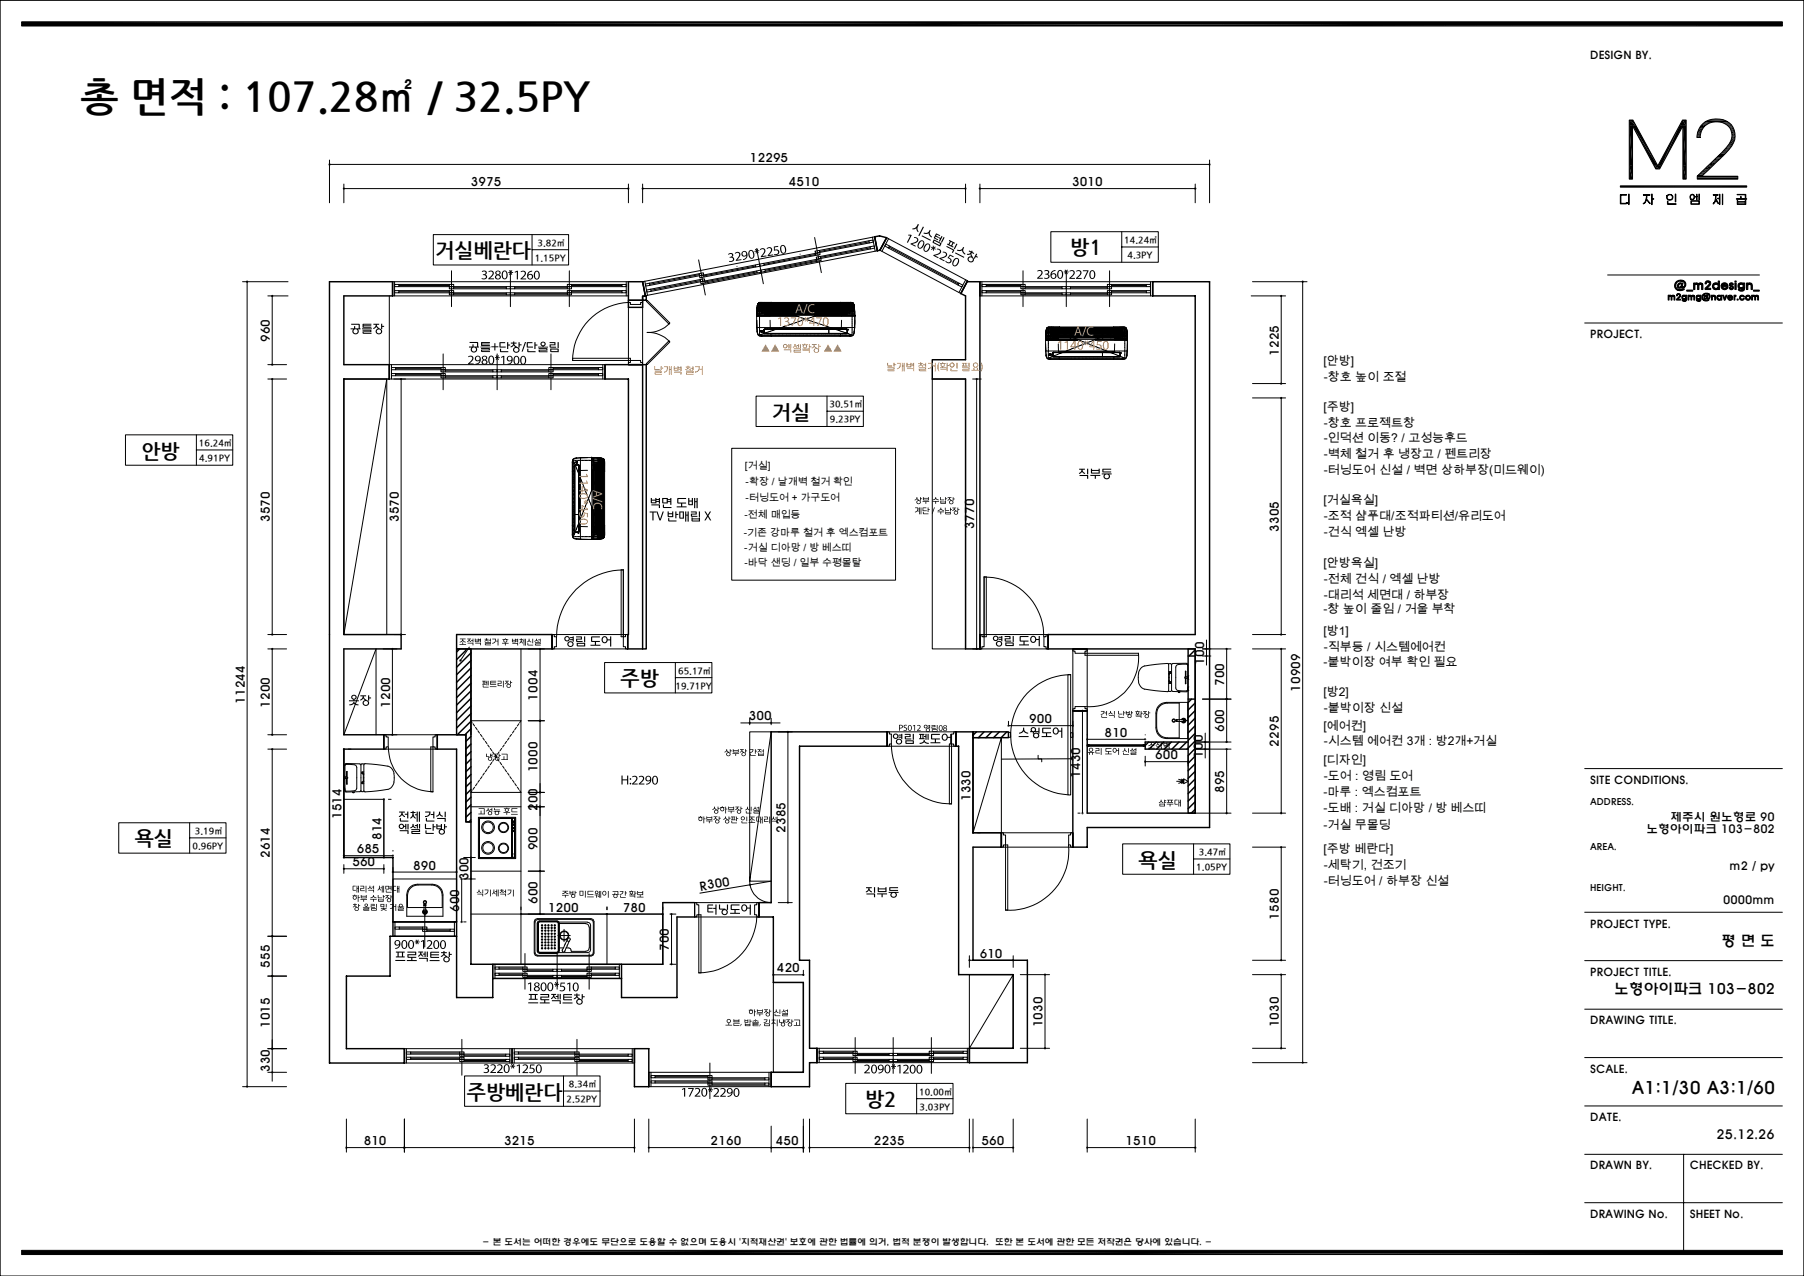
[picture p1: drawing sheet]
<svg xmlns="http://www.w3.org/2000/svg" width="420mm" height="297mm" viewBox="0 0 420 297" stroke-linecap="round" stroke-linejoin="round" font-family="sans-serif">
<defs><g id="words">
<text font-size="9.5" x="18.8" y="25.6">총 면적 : 107.28㎡ / 32.5PY</text>
<g font-size="4.7">
<text x="101.4" y="59.9">거실베란다</text>
<text x="249.2" y="59.2">방1</text>
<text x="179.7" y="97.5">거실</text>
<text x="32.9" y="106.5">안방</text>
<text x="144.5" y="159.5">주방</text>
<text x="31.4" y="196.8">욕실</text>
<text x="265.1" y="201.7">욕실</text>
<text x="108.7" y="255.7">주방베란다</text>
<text x="201.4" y="257.5">방2</text>
</g>
<text font-size="4.1" x="379.9" y="254.8">A1:1/30 A3:1/60</text>
<g font-size="3.4">
<text x="400.7" y="220.1">평 면 도</text>
<text x="375.8" y="231.5">노형아이파크 103-802</text>
</g>
<text font-size="3" x="399.6" y="265.1">25.12.26</text>
<g font-size="2.8">
<text x="174.6" y="37.7">12295</text>
<text x="109.6" y="43.3">3975</text>
<text x="183.6" y="43.3">4510</text>
<text x="249.6" y="43.3">3010</text>
<text x="62.8" y="79.6" transform="rotate(-90 62.8 79.6)">960</text>
<text x="297.7" y="82.8" transform="rotate(-90 297.7 82.8)">1225</text>
<text x="308.1" y="85">[안방]</text>
<text x="308.2" y="88.6">-창호 높이 조절</text>
<text x="308.1" y="95.6">[주방]</text>
<text x="308.2" y="99.3">-창호 프로젝트창</text>
<text x="308.2" y="103">-인덕션 이동? / 고성능후드</text>
<text x="308.2" y="106.7">-벽체 철거 후 냉장고 / 펜트리장</text>
<text x="308.2" y="110.4">-터닝도어 신설 / 벽면 상하부장(미드웨이)</text>
<text x="308.1" y="117.4">[거실욕실]</text>
<text x="62.8" y="121.5" transform="rotate(-90 62.8 121.5)">3570</text>
<text x="92.8" y="121.5" transform="rotate(-90 92.8 121.5)">3570</text>
<text x="226.8" y="123.2" transform="rotate(-90 226.8 123.2)">3770</text>
<text x="297.7" y="123.8" transform="rotate(-90 297.7 123.8)">3305</text>
<text x="308.2" y="121.1">-조적 샴푸대/조적파티션/유리도어</text>
<text x="308.2" y="124.8">-건식 엑셀 난방</text>
<text x="308.1" y="131.9">[안방욕실]</text>
<text x="308.2" y="135.6">-전체 건식 / 엑셀 난방</text>
<text x="308.1" y="142.8">-창 높이 줄임 / 거울 부착</text>
<text x="308.2" y="139.3">-대리석 세면대 / 하부장</text>
<text x="308.1" y="147.9">[방1]</text>
<text x="280.3" y="154.7" transform="rotate(-90 280.3 154.7)">100</text>
<text x="308.1" y="154.9">-붙박이장 여부 확인 필요</text>
<text x="308.2" y="151.6">-직부등 / 시스템에어컨</text>
<text x="285" y="159.6" transform="rotate(-90 285 159.6)">700</text>
<text x="302.7" y="161" transform="rotate(-90 302.7 161)">10909</text>
<text x="308.1" y="162">[방2]</text>
<text x="57" y="163.8" transform="rotate(-90 57 163.8)">11244</text>
<text x="62.8" y="164.7" transform="rotate(-90 62.8 164.7)">1200</text>
<text x="90.8" y="164.7" transform="rotate(-90 90.8 164.7)">1200</text>
<text x="125.1" y="163.1" transform="rotate(-90 125.1 163.1)">1004</text>
<text x="174.3" y="167.7">300</text>
<text x="308.2" y="165.6">-붙박이장 신설</text>
<text x="239.6" y="168.4">900</text>
<text x="257.2" y="171.5">810</text>
<text x="285" y="170.4" transform="rotate(-90 285 170.4)">600</text>
<text x="297.7" y="173.8" transform="rotate(-90 297.7 173.8)">2295</text>
<text x="308.1" y="169.8">[에어컨]</text>
<text x="308.2" y="173.5">-시스템 에어컨 3개 : 방2개+거실</text>
<text x="125.1" y="179.8" transform="rotate(-90 125.1 179.8)">1000</text>
<text x="268.9" y="176.7">600</text>
<text x="280" y="176.4" transform="rotate(-90 280 176.4)">100</text>
<text x="308.1" y="177.9">[디자인]</text>
<text x="251.5" y="181.1" transform="rotate(-90 251.5 181.1)">1430</text>
<text x="285" y="184.5" transform="rotate(-90 285 184.5)">895</text>
<text x="308.1" y="185.3">-마루 : 엑스컴포트</text>
<text x="308.2" y="181.6">-도어 : 영림 도어</text>
<text x="79.5" y="190.7" transform="rotate(-90 79.5 190.7)">1514</text>
<text x="125.1" y="188.8" transform="rotate(-90 125.1 188.8)">200</text>
<text x="226" y="186.5" transform="rotate(-90 226 186.5)">1330</text>
<text x="308.1" y="189.1">-도배 : 거실 디아망 / 방 베스띠</text>
<text x="88.8" y="195.5" transform="rotate(-90 88.8 195.5)">814</text>
<text x="125.1" y="197.9" transform="rotate(-90 125.1 197.9)">900</text>
<text x="182.9" y="193.8" transform="rotate(-90 182.9 193.8)">2385</text>
<text x="308.1" y="193">-거실 무몰딩</text>
<text x="62.8" y="199.7" transform="rotate(-90 62.8 199.7)">2614</text>
<text x="82" y="201.7">560</text>
<text x="83.1" y="198.6">685</text>
<text x="96.2" y="202.4">890</text>
<text x="308.1" y="198.5">[주방 베란다]</text>
<text x="308.2" y="202.2">-세탁기, 건조기</text>
<text x="109.1" y="204.8" transform="rotate(-90 109.1 204.8)">300</text>
<text x="163.1" y="207.3" transform="rotate(-10 163.1 207.3)">R30</text>
<text x="308.2" y="205.9">-터닝도어 / 하부장 신설</text>
<text x="106.9" y="212.3" transform="rotate(-90 106.9 212.3)">600</text>
<text x="125.1" y="210.4" transform="rotate(-90 125.1 210.4)">600</text>
<text x="127.6" y="212.2">1200</text>
<text x="145" y="212.2">780</text>
<text x="297.7" y="214" transform="rotate(-90 297.7 214)">1580</text>
<text x="155.7" y="221.4" transform="rotate(-90 155.7 221.4)">700</text>
<text x="62.8" y="225.3" transform="rotate(-90 62.8 225.3)">555</text>
<text x="180.9" y="226.4">420</text>
<text x="228.1" y="223">610</text>
<text x="62.8" y="239.4" transform="rotate(-90 62.8 239.4)">1015</text>
<text x="242.7" y="239.1" transform="rotate(-90 242.7 239.1)">1030</text>
<text x="297.7" y="239.1" transform="rotate(-90 297.7 239.1)">1030</text>
<text x="62.8" y="249.6" transform="rotate(-90 62.8 249.6)">330</text>
<text x="84.7" y="266.6">810</text>
<text x="117.3" y="266.6">3215</text>
<text x="165.4" y="266.6">2160</text>
<text x="180.6" y="266.6">450</text>
<text x="203.5" y="266.6">2235</text>
<text x="228.5" y="266.6">560</text>
<text x="262" y="266.6">1510</text>
</g>
<g font-size="2.7">
<text x="388.9" y="191.2">제주시 원노형로 90</text>
<text x="383.3" y="194">노형아이파크 103-802</text>
<text x="402.6" y="202.5">m2 / py</text>
<text x="401.2" y="210.4">0000mm</text>
</g>
<g font-size="2.6">
<text x="370.2" y="13.7">DESIGN BY.</text>
<text x="370.2" y="78.7">PROJECT.</text>
<text x="370.2" y="182.5">SITE CONDITIONS.</text>
<text x="370.2" y="215.9">PROJECT TYPE.</text>
<text x="370.2" y="227.2">PROJECT TITLE.</text>
<text x="370.2" y="238.4">DRAWING TITLE.</text>
<text x="370.2" y="249.7">SCALE.</text>
<text x="370.2" y="260.9">DATE.</text>
<text x="370.2" y="272.2">DRAWN BY.</text>
<text x="393.4" y="272.2">CHECKED BY.</text>
<text x="370.2" y="283.5">DRAWING No.</text>
<text x="393.4" y="283.5">SHEET No.</text>
</g>
<g font-size="2.3">
<text x="173.4" y="109.2">[거실]</text>
<text x="173.6" y="112.9">-확장 / 날개벽 철거 확인</text>
<text x="173.6" y="116.6">-터닝도어 + 가구도어</text>
<text x="173.1" y="124.8">-기존 강마루 철거 후 엑스컴포트</text>
<text x="173.3" y="120.7">-전체 매입등</text>
<text x="173.3" y="128.3">-거실 디아망 / 방 베스띠</text>
<text x="173.3" y="131.8">-바닥 샌딩 / 일부 수평몰탈</text>
</g>
<g font-size="2.2">
<text x="370.2" y="187.4">ADDRESS.</text>
<text x="370.2" y="197.7">AREA.</text>
<text x="370.2" y="207.4">HEIGHT.</text>
</g>
<g font-size="2.1">
<text x="125.1" y="57.2">3.82㎡</text>
<text x="261.7" y="56.6">14.24㎡</text>
<text x="124.5" y="60.8">1.15PY</text>
<text x="262.5" y="60.1">4.3PY</text>
<text x="193.1" y="94.8">30.51㎡</text>
<text x="193.2" y="98.3">9.23PY</text>
<text x="46.3" y="103.8">16.24㎡</text>
<text x="46.4" y="107.4">4.91PY</text>
<text x="157.3" y="160.4">19.71PY</text>
<text x="157.9" y="156.8">65.17㎡</text>
<text x="44.8" y="197.7">0.96PY</text>
<text x="45.4" y="194.1">3.19㎡</text>
<text x="278.5" y="202.6">1.05PY</text>
<text x="279.1" y="199.1">3.47㎡</text>
<text x="131.9" y="256.6">2.52PY</text>
<text x="132.5" y="253.1">8.34㎡</text>
<text x="214" y="254.8">10.00㎡</text>
<text x="214.1" y="258.4">3.03PY</text>
</g>
<text font-size="2" x="112.3" y="289.8">- 본 도서는 어떠한 경우에도 무단으로 도용할 수 없으며 도용시 '지적재산권' 보호에 관한 법률에 의거, 법적 분쟁이 발생합니다. 또한 본 도서에 관한 모든 저작권은 당사에 있습니다. -</text>
<text font-size=".3" x="119.7" y="199.4" transform="rotate(-90 119.7 199.4)">Miele</text>
</g></defs>
<g fill="#000">
<path d="M5 5.1l410 1h-410zM5 5.1h410v1zM76.5 38.3h.2l-.2 .2zM76.7 38.3v.3l-.2-.1zM76.5 38.1l.2 .2h-.2zM76.7 38.3l.2 .2-.2 .1zM76.5 38.1l.2-.1v.3zM76.7 38.3h.3l-.1 .2zM76.7 38l.2 .1-.2 .2zM76.7 38.3l.2-.2 .1 .2zM281.3 38.3h.3l-.2 .2zM281.4 38.1l.2 .2h-.3z"/>
<path d="M281.6 38.3v.3l-.2-.1zM281.4 38.1l.2-.1v.3zM281.6 38.3l.2 .2-.2 .1zM281.6 38l.2 .1-.2 .2zM281.6 38.3h.3l-.1 .2zM281.6 38.3l.2-.2 .1 .2zM379.3 27.9l1.6 1.4h-1.6zM379.3 27.9h.9l.7 1.4zM379.3 29.3l.8 9.3h-.8zM379.3 29.3h.8v9.3zM379.3 38.6l.8 3.1h-.8zM379.3 38.6h.8v3.1z"/>
<path d="M380.1 29.3l5.9 9.3h-.9zM380.1 29.3h.8l5.1 9.3zM385.1 38.6l1.3 .7h-.9zM385.1 38.6h1.7l-.4 .7zM391 29.3l-4.2 9.3h-.8zM391 29.3h.8l-5 9.3zM391.7 27.9l.9 1.4h-1.6zM391.7 27.9h.9v1.4zM391.8 29.3l.8 9.3h-.8zM391.8 29.3h.8v9.3zM391.8 38.6l.8 3.1h-.8zM391.8 38.6h.8v3.1z"/>
<path d="M395.1 31.9l.7 .1zM395.1 32h.7zM395.1 31.5l.7 .2h-.7zM395.1 31.5h.8l-.1 .2zM395.1 31.7l.7 .2h-.7zM395.1 31.7h.7v.2zM395.2 31.1l.7 .4h-.8zM395.2 31.1h.7v.4zM395.2 30.8l.7 .3h-.7zM395.2 30.8h.8l-.1 .3zM395.4 30.5l.6 .3h-.8zM395.4 30.5h.7l-.1 .3z"/>
<path d="M395.5 30.1l.6 .4h-.7zM395.5 30.1h.9l-.3 .4zM395.6 29.9l.8 .2h-.9zM395.6 29.9h.9l-.1 .2zM395.9 29.4h.9zM395.9 29.4h1zM395.9 29.4l.6 .5h-.9zM395.9 29.4h.9l-.3 .5zM396.2 29l.7 .4h-1zM396.2 29h1.1l-.4 .4zM396.2 29l.2-.2 .9 .2zM396.4 28.8h1.2l-.3 .2z"/>
<path d="M396.2 40l.4-.4 .7 .4zM396.6 39.6h1.1l-.4 .4zM396.4 28.8l.2-.1 1 .1zM396.6 28.7h1.3l-.3 .1zM396.7 39.5l1 .1h-1.1zM396.7 39.5h1.1l-.1 .1zM396.6 28.7l.3-.3 1 .3zM396.9 28.4h1.7l-.7 .3zM396.9 28.4h1.7zM397.4 38.8l.4 .7h-1.1zM397.4 38.8h1.1l-.7 .7zM397.4 38.8l.4-.4 .7 .4z"/>
<path d="M397.8 38.4h1.1l-.4 .4zM397.8 38.4l.6-.6 .5 .6zM398.4 37.8h1.1l-.6 .6zM398.4 37.8l.3-.3 .8 .3zM398.7 37.5h1.1l-.3 .3zM398.6 27.8h2zM398.9 27.7l1.7 .1zM399 37.3l.8 .2h-1.1zM399 37.3h1.1l-.3 .2zM399.3 37l.8 .3h-1.1zM399.3 37h1.1l-.3 .3zM398.9 27.7h1.4z"/>
<path d="M399.3 37l.2-.2 .9 .2zM399.5 36.8h1.1l-.2 .2zM399.7 36.6l.9 .2h-1.1zM399.7 36.6h1.1l-.2 .2zM399.8 36.5h1.1zM399.7 36.6l.1-.1 1 .1zM399.8 36.5h1.1l-.1 .1zM399.8 36.5l.2-.1 .9 .1zM400 36.4h1.1l-.2 .1zM400 36.3h1.2zM400 36.3h1.1zM400 36.3l1.1 .1h-1.1z"/>
<path d="M400.2 36.2l1 .1h-1.2zM400.2 36.2h1.1l-.1 .1zM400.2 36.1l1.1 .1zM400.2 36.1h1.1zM400.3 36h1.1zM400.4 35.9l1 .1zM400.4 35.9h1.1zM400.5 35.9h1zM400.6 35.8l.9 .1h-1zM400.6 35.8h1.1l-.2 .1zM400.6 35.8h1.1zM400.7 35.7h1z"/>
<path d="M400.8 35.6l.9 .1h-1zM400.8 35.6h1.1l-.2 .1zM400.9 28.5h1.6zM400.9 28.5l1.7 .2zM400.9 28.5h1.6l.1 .2zM401.1 35.2l.8 .4h-1.1zM401.1 35.2h1.1l-.3 .4zM401.1 35.2l.1-.1 1 .1zM401.2 35.1h1.1l-.1 .1zM401.3 28.7l1.6 .2h-1.2zM401.3 28.7h1.3l.3 .2zM401.5 34.8l.8 .3h-1.1z"/>
<path d="M401.5 34.8h1l-.2 .3zM401.5 34.8l.1-.1 .9 .1zM401.6 34.7h1l-.1 .1zM401.7 28.9l1.4 .1zM401.6 34.7l.3-.3 .7 .3zM401.9 34.4h.9l-.2 .3zM402 29l1.1 .1zM402 29h1.1v.1zM402 34.3l.8 .1h-.9zM402 34.3h1l-.2 .1zM402.1 29.1l1.2 .3h-.9zM402.1 29.1h1l.2 .3z"/>
<path d="M402.2 34l.8 .3h-1zM402.2 34h.9l-.1 .3zM402.3 33.9l.8 .1h-.9zM402.3 33.9h.9l-.1 .1zM402.4 29.4l1 .2h-.9zM402.4 29.4h.9l.1 .2zM402.5 29.6l1 .2h-.8zM402.5 29.6h.9l.1 .2zM402.5 33.5l.7 .4h-.9zM402.5 33.5h.9l-.2 .4zM402.7 33.3l.7 .2h-.9zM402.7 33.3h.9l-.2 .2z"/>
<path d="M402.7 29.8l1 .3h-.8zM402.7 29.8h.8l.2 .3zM402.9 30.1l.8 .2h-.7zM402.9 30.1h.8v.2zM402.9 32.9l.7 .4h-.9zM402.9 32.9h.8l-.1 .4zM403 30.3l.8 .3h-.7zM403 30.3h.7l.1 .3zM403 32.6l.7 .3h-.8zM403 32.6h.9l-.2 .3zM403.1 30.6l.8 .4h-.7zM403.1 30.6h.7l.1 .4z"/>
<path d="M403.1 32.2l.8 .4h-.9zM403.1 32.2h.8v.4zM403.2 31l.7 .1zM403.2 31.1l.7 .5h-.7zM403.2 31.1h.7v.5zM403.2 31.9l.7 .3h-.8zM403.2 31.9h.7v.3zM403.2 31.6l.7 .1zM403.2 31.7l.7 .1zM403.2 31.8h.7zM403.2 31.8l.7 .1zM79.8 43.9h.3l-.2 .2z"/>
<path d="M80.1 43.9v.3l-.2-.1zM79.9 43.7l.2 .2h-.3zM80.1 43.9l.1 .2-.1 .1zM79.9 43.7l.2-.1v.3zM80.1 43.9h.2l-.1 .2zM80.1 43.6l.1 .1-.1 .2zM80.2 43.7l.1 .2h-.2zM146 43.9h.3l-.2 .2zM146.1 43.7l.2 .2h-.3zM146.1 44.1l.2-.2v.3zM146.1 43.7l.2-.1v.3zM146.3 43.9l.2 .2-.2 .1z"/>
<path d="M146.3 43.6l.2 .1-.2 .2zM146.3 43.9h.3l-.1 .2zM146.5 43.7l.1 .2h-.3zM149.4 43.9h.2l-.2 .2zM149.6 43.9v.3l-.2-.1zM149.4 43.7l.2 .2h-.2zM149.6 43.9l.2 .2-.2 .1zM149.4 43.7l.2-.1v.3zM149.6 43.9h.3l-.1 .2zM149.6 43.6l.2 .1-.2 .2zM149.6 43.9l.2-.2 .1 .2zM224.5 43.9h.3l-.2 .2z"/>
<path d="M224.6 43.7l.2 .2h-.3zM224.6 44.1l.2-.2v.3zM224.6 43.7l.2-.1v.3zM224.8 43.9l.2 .2-.2 .1zM224.8 43.6l.2 .1-.2 .2zM224.8 43.9h.2v.2zM225 43.7v.2h-.2zM227.8 43.9h.3l-.2 .2zM227.9 44.1l.2-.2v.3zM227.9 43.7l.2 .2h-.3zM228.1 43.9l.2 .2-.2 .1zM227.9 43.7l.2-.1v.3z"/>
<path d="M228.1 43.9h.3l-.1 .2zM228.1 43.6l.2 .1-.2 .2zM228.3 43.7l.1 .2h-.3zM278 43.9h.3l-.2 .2zM278.1 43.7l.2 .2h-.3zM278.3 43.9v.3l-.2-.1zM278.1 43.7l.2-.1v.3zM278.3 43.9l.2 .2-.2 .1zM278.3 43.6l.2 .1-.2 .2zM278.3 43.9h.3l-.1 .2zM278.5 43.7l.1 .2h-.3zM377.2 45.3l1.5 .1z"/>
<path d="M377.2 45.4h.2zM377.2 45.4l.2 .1zM377.2 45.5l.2 .1zM377.2 45.6h.2zM377.2 45.6l.2 .2zM377.2 45.8l.2 .4h-.2zM377.2 45.8h.2v.4zM377.2 46.2l.2 .2zM377.2 46.4l.2 .4h-.2zM377.2 46.4h.2v.4zM377.2 46.8l.2 .1zM377.2 46.9l.2 .1z"/>
<path d="M377.2 47l.2 .1zM377.2 47.1l.2 .1zM377.2 47.2h.2zM377.2 47.2l.2 .1zM377.2 47.3h.2zM377.2 47.3l1.5 .1zM377.2 47.3h1.6zM377.2 47.4h1.5zM377.2 47.4l1.2 .1zM377.2 47.5h1.1zM377.2 47.5h1.2zM377.2 47.5h1z"/>
<path d="M377.3 45.3h1.4zM377.2 45.3h1.5zM378.2 47.3h.6zM378.3 47.3h.5zM378.7 47.2l.1 .1zM378.7 47.2h.1zM382.6 47.3h.2zM382.6 47.3l.1 .1zM382.6 47.4h.1zM382.6 45.3h1.5zM382.6 45.3l1.5 .1zM382.6 45.4h1.5z"/>
<path d="M382.7 47.2h.2zM382.8 47.2h.1zM383 47h.1zM383 47l-.2 .2zM383 47h.1l-.2 .2zM383.1 46.7h.1zM383.1 46.7v.3h-.1zM383.1 46.7h.1l-.1 .3zM383.2 46.5v.2h-.1zM383.2 46.5h.1l-.1 .2zM383.2 46.3l.2 .1zM383.2 46.4h.2z"/>
<path d="M383.2 46.4h.3zM383.2 46.4h.1zM383.3 45.9l.1 .1zM383.3 46v.3h-.1zM383.3 46h.1l-.1 .3zM383.3 45.4h.2zM383.3 45.5l.1 .4h-.1zM383.3 45.5l.1 .4zM383.3 46.4l.2 .1zM383.3 46.5h.2zM383.3 46.5l.2 .1zM383.4 46.6l.3 .2z"/>
<path d="M383.6 46.8h.2zM383.6 46.8l.4 .3zM383.9 47.1l.1 .1zM383.9 47.2h.2zM384 47.2l.1 .1zM384 47.3h.2zM384 47.3l.2 .1zM384 47.4h.2zM384.5 45.2l.1 1.1h-.1zM384.5 45.2h.1v1.1zM384.5 46.3l.5 .1zM384.5 46.4l.1 1.2h-.1z"/>
<path d="M384.5 46.4h.1v1.2zM388 45.8l.1 .2zM388 45.8h.2l-.1 .2zM388 45.8h.2zM388 46l.2 .1zM388 46.1l.2 .1zM388.1 45.6l.1 .2h-.2zM388.1 45.6h.1v.2zM388.1 46.2l.2 .2zM388.1 45.6h.1zM388.2 46.4h.2zM388.2 46.4l.4 .1z"/>
<path d="M388.2 46.8l.1 .7h-.1zM388.2 46.8h.1v.7zM388.2 45.4l-.1 .2zM388.2 45.4h.2l-.2 .2zM388.2 45.4h.2zM388.3 45.4h.2zM388.3 45.3h.4zM388.3 46.5h.5zM388.3 46.5h.8zM388.3 46.5h.9zM388.3 46.5l.7 .1zM388.3 45.3h.9z"/>
<path d="M388.4 45.3h.8zM388.4 45.3h.7zM388.5 45.3h.6zM388.6 46.6h.4zM388.7 45.3h.5zM388.5 45.3h.4zM388.8 46.5h.4zM388.9 46.5h.3zM388.9 45.3l.4 .2zM389 46.5h.2zM389.1 46.4h.2zM389.1 45.5h.2z"/>
<path d="M389.2 45.5l.2 .1zM389.3 46.3h.1zM389.3 46.3v.1h-.2zM389.3 46.3h.1l-.1 .1zM389.3 45.6l.2 .1zM389.3 45.7l.2 .1zM389.3 45.8l.2 .2zM389.3 46l.2 .1zM389.3 46.1v.2zM389.3 46.1h.2l-.1 .2zM390 45.2l.1 1.8h-.1zM390 45.2h.1v1.8z"/>
<path d="M393.4 45.7l.2 .1zM393.4 45.8l.2 .2zM393.4 46l.2 .1zM393.5 45.6l.1 .1zM393.5 46.1l.2 .1zM393.5 46.2h.2zM393.5 45.5h.2zM393.5 45.5l.1 .1zM393.5 45.5h.2l-.1 .1zM393.5 46.2l.3 .2zM393.6 45.4h.2zM393.6 46.4h.2z"/>
<path d="M393.6 46.4h.3zM393.7 45.3h.6zM393.7 45.3l.1 .1zM393.7 45.3h.3zM393.7 46.4h.3zM393.7 46.4h.5zM393.7 46.4h.6zM393.7 46.7l1.9 .1zM393.7 46.8l.1 .7h-.1zM393.7 46.8h.1v.7zM393.7 47.5h1.9zM393.7 46.4l.4 .1z"/>
<path d="M393.8 46.5h.3zM393.8 45.3h.5zM393.9 46.5h.2zM393.8 45.3h.3zM394 45.3l.3 .1zM394 46.4h.3zM394.2 45.4h.2zM394.2 46.4h.1zM394.2 45.4l.2 .1zM394.2 46.3h.2zM394.3 45.5l.2 .1zM394.3 46.2l.1 .1h-.2z"/>
<path d="M394.3 46.2h.1zM394.3 45.6h.2zM394.3 46.1l.1 .1zM394.3 46.1h.2zM394.4 45.6l.1 .2zM394.4 45.8h.7zM394.4 45.8l.1 .1zM394.4 45.9l.1 .2zM394.4 46.1h.1zM394.9 45.8l.2 .1zM395 45.2h.1zM395 45.2l.1 .1z"/>
<path d="M395 45.3h.1zM395 45.3l.1 .2zM395 45.5l.1 .1zM395 45.6l.1 .1zM395 45.7l.1 .1zM395 45.9l.1 .1zM395 46l.1 .1zM395 46.1l.1 .3h-.1zM395 46.1h.1v.3zM395 46.4l.1 .1zM395 46.5h.1zM395.1 41h1.1z"/>
<path d="M395.2 40.9h1.1zM395.2 40.9l1 .1zM395.3 40.9h1.1zM395.4 40.7l1 .2h-1.1zM395.4 40.7h1.1l-.1 .2zM395.4 40.7h1.1zM395.5 45.2l.1 1.4h-.1zM395.5 45.2h.1v1.4zM395.5 46.8l.1 .7h-.1zM395.5 46.8h.1v.7zM395.6 40.6l.9 .1h-1.1zM395.6 40.6h1.1l-.2 .1z"/>
<path d="M395.6 40.6h1.1zM395.6 40.5h1.1zM395.9 40.3l.8 .2h-1.1zM395.9 40.3h1.1l-.3 .2zM395.9 40.3l.1-.2 1 .2zM396 40.1h1.1l-.1 .2zM396.2 40l.9 .1h-1.1zM396.2 40h1.1l-.2 .1zM398.9 45.3h1.1zM398.9 45.3l1.1 .1zM398.9 45.4h1.1zM398.9 47.3h.1z"/>
<path d="M398.9 47.3v.1zM398.9 47.3h.2zM398.9 47.2l.2 .1zM398.9 47.2h.2zM399 47.2h.1zM399.1 47.1l-.1 .1zM399.1 47.1h.1l-.1 .1zM399.2 47v.1zM399.2 47h.1zM399.2 46.8l.1 .2zM399.2 46.8h.2l-.1 .2zM399.3 46.5l.1 .1z"/>
<path d="M399.3 46.6l.1 .2h-.2zM399.3 46.6h.1v.2zM399.3 46.3h.2zM399.3 46.3l.2 .1zM399.3 46.4h.3zM399.3 46.4l.1 .1zM399.3 46.4h.2zM399.4 46l.1 .1zM399.4 46.1l.1 .2zM399.4 45.4l.1 .2zM399.4 45.6l.1 .4h-.1zM399.4 45.6l.1 .4z"/>
<path d="M399.5 46.4h.1zM399.5 46.4l.1 .1zM399.5 46.5l.2 .2zM399.6 46.7h.1zM399.6 46.7l.3 .3zM399.8 47h.1zM399.8 47l.2 .2zM399.9 46.1l.5 .2h-.5zM399.9 46.1h.5v.2zM399.9 47.2l.1 .1zM399.9 47.3h.2zM399.9 47.3l.2 .1z"/>
<path d="M400 47.4h.1zM400.3 45.2l.1 .9h-.1zM400.3 45.2h.1v.9zM400.3 46.3l.1 1.3h-.1zM400.3 46.3h.1v1.3zM404.5 46.6v.3zM404.5 46.9l1.9 .1zM404.5 47v.5zM404.5 47.5l1.9 .1h-1.9zM404.5 47.5h1.9v.1zM405.3 45.7v.6zM406.3 45.3l.1 .8h-.1z"/>
<path d="M406.3 45.3h.1v.8zM406.3 46.6l.1 .3h-.1zM406.3 46.6h.1v.3zM406.3 47l.1 .5h-.1zM406.3 47h.1v.5zM57.3 65.6h.2l-.1 .1zM57.4 65.4l.1 .2h-.2zM57.4 65.7l.1-.1v.2zM57.4 65.4l.1-.1v.3zM57.5 65.6l.2 .1-.2 .1zM57.5 65.6h.3l-.1 .1zM57.5 65.3l.2 .1-.2 .2z"/>
<path d="M57.7 65.4l.1 .2h-.3zM63.1 68.9h.3l-.2 .2zM63.2 68.7l.2 .2h-.3zM63.4 68.9v.2h-.2zM63.2 68.7l.2-.1v.3zM63.4 68.9l.2 .2h-.2zM63.4 68.9h.2v.2zM63.4 68.6l.2 .1-.2 .2zM63.4 68.9l.2-.2v.2zM298 68.9h.3l-.2 .2zM298.1 68.7l.2 .2h-.3zM298.3 68.9v.2h-.2z"/>
<path d="M298.1 68.7l.2-.1v.3zM298.3 68.9l.1 .2h-.1zM298.3 68.9h.2l-.1 .2zM298.3 68.6l.1 .1-.1 .2zM298.3 68.9l.1-.2 .1 .2zM303 65.6h.3l-.2 .1zM303.1 65.4l.2 .2h-.3zM303.1 65.7l.2-.1v.2zM303.1 65.4l.2-.1v.3zM303.3 65.6l.1 .1-.1 .1zM303.3 65.6h.2l-.1 .1zM303.3 65.3l.1 .1-.1 .2z"/>
<path d="M303.4 65.4l.1 .2h-.2zM63.1 84.9h.3l-.2 .2zM63.1 88.2h.3l-.2 .2zM63.2 84.7l.2 .2h-.3zM63.4 84.9v.2h-.2zM63.2 88.1l.2 .1h-.3zM63.4 88.2v.3l-.2-.1zM63.4 84.9l.2 .2h-.2zM63.2 84.7l.2-.1v.3zM63.2 88.1l.2-.1v.2zM63.4 88.2l.2 .2-.2 .1zM63.4 84.9h.2v.2z"/>
<path d="M63.4 84.6l.2 .1-.2 .2zM63.4 88.2h.2v.2zM63.4 88l.2 .1-.2 .1zM63.4 84.9l.2-.2v.2zM63.4 88.2l.2-.1v.1zM298 89.3h.3l-.2 .2zM298 92.6h.3l-.2 .2zM298.1 89.1l.2 .2h-.3zM298.3 89.3v.3l-.2-.1zM298.1 92.5l.2 .1h-.3zM298.3 92.6v.3l-.2-.1zM298.3 89.3l.1 .2-.1 .1z"/>
<path d="M298.1 89.1l.2-.1v.3zM298.1 92.5l.2-.1v.2zM298.3 92.6l.1 .2-.1 .1zM298.3 89.3h.2l-.1 .2zM298.3 89l.1 .1-.1 .2zM298.3 92.6h.2l-.1 .2zM298.3 92.4l.1 .1-.1 .1zM298.3 89.3l.1-.2 .1 .2zM298.3 92.6l.1-.1 .1 .1zM63.1 147.7h.3l-.2 .2zM63.1 151h.3l-.2 .2zM63.2 147.5l.2 .2h-.3z"/>
<path d="M63.4 147.7v.3l-.2-.1zM63.2 150.9l.2 .1h-.3zM63.4 151v.3l-.2-.1zM63.4 147.7l.2 .2-.2 .1zM63.2 147.5l.2-.1v.3zM63.2 150.9l.2-.1v.2zM63.4 151l.2 .2-.2 .1zM63.4 147.7h.2v.2zM63.4 147.4l.2 .1-.2 .2zM63.4 151h.2v.2zM63.4 150.8l.2 .1-.2 .1zM63.4 147.7l.2-.2v.2z"/>
<path d="M63.4 151l.2-.1v.1zM298 147.7h.3l-.2 .2zM298 151h.3l-.2 .2zM298.1 147.5l.2 .2h-.3zM298.3 147.7v.3l-.2-.1zM298.1 150.9l.2 .1h-.3zM298.1 151.2l.2-.2v.3zM298.3 147.7l.1 .2-.1 .1zM298.1 147.5l.2-.1v.3zM298.1 150.9l.2-.1v.2zM298.3 151l.1 .2-.1 .1zM298.3 147.7h.2l-.1 .2z"/>
<path d="M298.3 147.4l.1 .1-.1 .2zM298.3 151h.2l-.1 .2zM298.3 150.8l.1 .1-.1 .1zM298.3 147.7l.1-.2 .1 .2zM298.3 151l.1-.1 .1 .1zM63.1 171h.3l-.2 .2zM63.1 174.4h.3l-.2 .1zM63.2 170.9l.2 .1h-.3zM63.4 171v.3l-.2-.1zM63.2 174.2l.2 .2h-.3zM63.2 174.5l.2-.1v.2zM63.4 171l.2 .2-.2 .1z"/>
<path d="M63.2 170.9l.2-.1v.2zM63.2 174.2l.2-.1v.3zM63.4 174.4l.2 .1-.2 .1zM63.4 171h.2v.2zM63.4 170.8l.2 .1-.2 .1zM63.4 174.4h.2v.1zM63.4 174.1l.2 .1-.2 .2zM63.4 171l.2-.1v.1zM63.4 174.4l.2-.2v.2zM298 189.3h.3l-.2 .2zM298 197.2h.3l-.2 .2zM298.1 189.1l.2 .2h-.3z"/>
<path d="M298.3 189.3v.3l-.2-.1zM298.1 197l.2 .2h-.3zM298.1 197.4l.2-.2v.2zM298.3 189.3l.1 .2-.1 .1zM298.1 189.1l.2-.1v.3zM298.1 197l.2-.1v.3zM298.3 197.2l.1 .2h-.1zM298.3 189.3h.2l-.1 .2zM298.3 189l.1 .1-.1 .2zM298.3 197.2h.2l-.1 .2zM298.3 196.9l.1 .1-.1 .2zM298.3 189.3l.1-.2 .1 .2z"/>
<path d="M298.3 197.2l.1-.2 .1 .2zM63.1 217.9h.3l-.2 .2zM63.2 217.8l.2 .1h-.3zM63.4 217.9v.3l-.2-.1zM63.4 217.9l.2 .2-.2 .1zM63.2 217.8l.2-.1v.2zM63.4 217.9h.2v.2zM63.4 217.7l.2 .1-.2 .1zM63.4 217.9l.2-.1v.1zM63.1 227.2h.3l-.2 .2zM63.2 227l.2 .2h-.3zM63.2 227.4l.2-.2v.3z"/>
<path d="M63.4 227.2l.2 .2-.2 .1zM63.2 227l.2-.1v.3zM63.4 227.2h.2v.2zM63.4 226.9l.2 .1-.2 .2zM63.6 227v.2h-.2zM298 223.5h.3l-.2 .2zM298 226.9h.3l-.2 .1zM298.1 223.4l.2 .1h-.3zM298.1 223.7l.2-.2v.3zM298.1 226.7l.2 .2h-.3zM298.1 227l.2-.1v.2zM298.3 223.5l.1 .2-.1 .1z"/>
<path d="M298.1 223.4l.2-.1v.2zM298.1 226.7l.2-.1v.3zM298.3 226.9l.1 .1-.1 .1zM298.3 223.5h.2l-.1 .2zM298.3 223.3l.1 .1-.1 .1zM298.3 226.9h.2l-.1 .1zM298.3 226.6l.1 .1-.1 .2zM298.3 223.5l.1-.1 .1 .1zM298.4 226.7l.1 .2h-.2zM57.3 252.9h.2l-.1 .2zM57.4 252.7l.1 .2h-.2zM57.5 252.9v.3l-.1-.1z"/>
<path d="M57.5 252.9l.2 .2-.2 .1zM57.4 252.7h.1v.2zM57.5 252.9h.3l-.1 .2zM57.5 252.7h.2l-.2 .2zM57.7 252.7l.1 .2h-.3zM63.1 244.1h.3l-.2 .2zM63.1 249.6h.3l-.2 .2zM63.2 243.9l.2 .2h-.3zM63.4 244.1v.2h-.2zM63.2 249.4l.2 .2h-.3zM63.4 249.6v.3l-.2-.1zM63.4 244.1l.2 .2h-.2z"/>
<path d="M63.2 243.9l.2-.1v.3zM63.2 249.4l.2-.1v.3zM63.4 249.6l.2 .2-.2 .1zM63.4 244.1h.2v.2zM63.4 243.8l.2 .1-.2 .2zM63.4 249.6h.2v.2zM63.4 249.3l.2 .1-.2 .2zM63.4 244.1l.2-.2v.2zM63.4 249.6l.2-.2v.2zM298 244h.3l-.2 .2zM298.1 243.8l.2 .2h-.3zM298.3 244v.3l-.2-.1z"/>
<path d="M298.3 244l.1 .2-.1 .1zM298.1 243.8h.2v.2zM298.3 244h.2l-.1 .2zM298.3 243.8h.1l-.1 .2zM298.3 244l.1-.2 .1 .2zM303 247.4h.3l-.2 .1zM303.1 247.2l.2 .2h-.3zM303.1 247.5l.2-.1v.2zM303.3 247.4l.1 .1-.1 .1zM303.1 247.2l.2-.1v.3zM303.3 247.4h.2l-.1 .1zM303.3 247.1l.1 .1-.1 .2z"/>
<path d="M303.3 247.4l.1-.2 .1 .2zM80.4 267.1h.2l-.2 .2zM80.6 267.1v.3l-.2-.1zM80.4 267l.2 .1h-.2zM80.6 267.1l.2 .2-.2 .1zM80.4 267l.2-.1v.2zM80.6 267.1h.3l-.1 .2zM80.6 266.9l.2 .1-.2 .1zM80.6 267.1l.2-.1 .1 .1zM93.9 267.1h.2l-.2 .2zM93.9 267l.2 .1h-.2zM94.1 267.1v.3l-.2-.1z"/>
<path d="M93.9 267l.2-.1v.2zM94.1 267.1l.2 .2-.2 .1zM94.1 266.9l.2 .1-.2 .1zM94.1 267.1h.3l-.1 .2zM94.1 267.1l.2-.1 .1 .1zM147.4 267.1h.3l-.2 .2zM147.5 267l.2 .1h-.3zM147.7 267.1v.3l-.2-.1zM147.5 267l.2-.1v.2zM147.7 267.1l.2 .2-.2 .1zM147.7 266.9l.2 .1-.2 .1zM147.7 267.1h.3l-.1 .2z"/>
<path d="M147.7 267.1l.2-.1 .1 .1zM150.8 267.1h.2l-.1 .2zM151 267.1v.3l-.1-.1zM150.9 267l.1 .1h-.2zM151 267.1l.2 .2-.2 .1zM150.9 267l.1-.1v.2zM151 267.1h.3l-.1 .2zM151 266.9l.2 .1-.2 .1zM151 267.1l.2-.1 .1 .1zM186.8 267.1h.2l-.1 .2zM186.9 267l.1 .1h-.2zM187 267.1v.3l-.1-.1z"/>
<path d="M186.9 267l.1-.1v.2zM187 267.1l.2 .2-.2 .1zM187 266.9l.2 .1-.2 .1zM187 267.1h.3l-.1 .2zM187 267.1l.2-.1 .1 .1zM188.2 267.1h.3l-.2 .2zM188.5 267.1v.3l-.2-.1zM188.3 267l.2 .1h-.3zM188.5 267.1l.1 .2-.1 .1zM188.3 267l.2-.1v.2zM188.5 267.1h.2l-.1 .2zM188.5 266.9l.1 .1-.1 .1z"/>
<path d="M188.5 267.1l.1-.1 .1 .1zM225.4 267.1h.3l-.2 .2zM225.5 267l.2 .1h-.3zM225.7 267.1v.3l-.2-.1zM225.5 267l.2-.1v.2zM225.7 267.1l.2 .2-.2 .1zM225.7 266.9l.2 .1-.2 .1zM225.7 267.1h.3l-.1 .2zM225.7 267.1l.2-.1 .1 .1zM226.3 267.1h.2l-.1 .2zM226.5 267.1v.3l-.1-.1zM226.4 267l.1 .1h-.2z"/>
<path d="M226.5 267.1l.2 .2-.2 .1zM226.4 267l.1-.1v.2zM226.5 267.1h.3l-.1 .2zM226.5 266.9l.2 .1-.2 .1zM226.5 267.1l.2-.1 .1 .1zM235.6 267.1h.3l-.2 .2zM235.7 267l.2 .1h-.3zM235.7 267.3l.2-.2v.3zM235.7 267l.2-.1v.2zM235.9 267.1l.2 .2-.2 .1zM235.9 266.9l.2 .1-.2 .1zM235.9 267.1h.2v.2z"/>
<path d="M236.1 267v.1h-.2zM252.9 267.1h.2l-.2 .2zM253.1 267.1v.3l-.2-.1zM252.9 267l.2 .1h-.2zM253.1 267.1l.2 .2-.2 .1zM252.9 267l.2-.1v.2zM253.1 267.1h.3l-.1 .2zM253.1 266.9l.2 .1-.2 .1zM253.1 267.1l.2-.1 .1 .1zM278 267.1h.3l-.2 .2zM278.1 267l.2 .1h-.3zM278.3 267.1v.3l-.2-.1z"/>
<path d="M278.1 267l.2-.1v.2zM278.3 267.1l.2 .2-.2 .1zM278.3 266.9l.2 .1-.2 .1zM278.3 267.1h.3l-.1 .2zM278.3 267.1l.2-.1 .1 .1zM5 291l410 1h-410zM5 291h410v1z"/>
</g>
<g fill="none" stroke="#000" stroke-width=".23">
<path d="M0 .1h419.9v296.9h-419.9zM5 5.1h410v1h-410zM76.7 37.3v9.9M76.7 38.3h204.9M281.6 37.3v9.9M379.3 27.9h.9l5.8 10.7 5.7-10.7h.9v13.8h-.8v-12.4l-5.4 10h-.9l-5.4-10v12.4h-.8zM396.4 28.8a4.9 4.9 0 0 1 7 .8 5 5 0 0 1-1.7 6.1l-5.5 5.3h8.4v.7h-9.5v-.1a.8 .8 0 0 1 .5-1.1l3.1-3a23.9 23.9 0 0 0 4.2-4.6 3.2 3.2 0 0 0-.4-3.4 3.2 3.2 0 0 0-3.2-1.1 3.7 3.7 0 0 0-3.6 3.6l-.6-.1a4.3 4.3 0 0 1 1.3-3.1zM397 28.2h5.2M397 28.4h2.3M397.4 28.1h4.5M397.8 27.9h3.6M398.1 27.8h3.1"/>
<path d="M399.8 28.4h2.5M400.3 28.4h2.2M402.2 28.3l-5.2 .1M80.1 42.8v4.4M80.1 43.9h66.2M146.3 42.8v4.4M149.6 43.9h75.2M149.6 42.8v4.4M176.1 57.9l1.6 8.1M186.3 59.1v.1M189.7 55.3l1.5 8.2M189.7 58.5l1.1-.2v.5l-.9 .2z"/>
<path d="M189.9 59l.9-.2 .1 .5-1 .1zM189.9 59l-12.1 2.3M189.9 59.2l-12 2.4M189.9 59.4l-12 2.4M190 59.9l1-.2 .1 .5-1 .2zM202.3 56l.9-.1 .1 .4-.9 .3zM202.3 56l-11.5 2.3M202.3 56.3l-11.5 2.2M202.4 56.6l-11.6 2.2M202.5 57.4l1-.2 .1 .5-1 .3zM202.5 57.4l-11.5 2.3M202.6 57.7l-11.5 2.2"/>
<path d="M202.6 58l-11.5 2.2M203.1 55.2l.7 3.3M206.2 56.8l.9 .5-.3 .4-.8-.5zM206.4 55.3l18.9 10.1-1.6 2.9-18.8-10zM206.8 57.7l16.2 8.6M206.9 55.5l-1.6 3M207 57.5l16.1 8.6M207.1 57.3l16.2 8.6M224.8 42.8v4.4M228.1 43.9h50.2M228.1 42.8v4.4M244.6 53.9h25.1v7.1h-25.1z"/>
<path d="M261.2 53.9v7.1M261.2 57.5h8.5M278.3 42.8v4.4M377.2 43.3h29.5v.3h-29.5zM377.3 45.3h1.4v.1h-1.3v1.9l1.4-.1v.1l-1.6 .2zM379.2 45.2l.1 2.4zM379.2 45.2v2.4M382.6 45.3h1.5v.1h-.6a1.19 1.19 0 0 0 .5 1.7l.1 .3-.8-1-.4 .8-.3 .3a2.06 2.06 0 0 0 .7-2.1h-.7zM384.5 45.2h.1v1.1h.4l-.4 .1v1.2h-.1zM388.2 46.8h.1v.7h1.9h-2zM388.2 47.5h2M390 45.2h.1v1.8h-.1z"/>
<path d="M393.7 46.7h1.9v.8h-1.9zM393.7 45.5a.46 .46 0 0 1 .7 .3 .46 .46 0 0 1-.7 .4zM393.7 45.3l.3-.1 .4 .2 .1 .4h.5v-.6h.1v1.3h-.1v-.6l-.5-.1a.57 .57 0 0 1-.8 .7 .57 .57 0 0 1-.2-1zM393.8 46.8h1.7v.7h-1.7zM395.1 41h9.5M395.1 41.1h9.5M395.1 41.2h9.5M395.1 41.3h9.5M395.1 41.4h9.5M395.1 41.6h9.5M395.1 41.7h9.5M395.5 45.2h.1v1.4h-.1z"/>
<path d="M398.9 45.3h1.1v.1h-.4a1.77 1.77 0 0 0 .5 2 .99 .99 0 0 1-.6-1l-.3 .7-.3 .4a2.5 2.5 0 0 0 .5-2.1h-.5zM400.3 45.2h.1v2.4h-.1v-1.3h-.4v-.2h.4zM401 45.2l.1 2.4zM401 45.2v2.4M404.2 46.3h1.1v-.6v.6l1.4 .1zM404.2 46.3h2.5M404.4 45.3h2v.8h-.1v-.8zM404.4 45.3h2M404.5 46.6v.3h1.8v-.3h.1v1h-1.9zM404.5 47h1.8v.5h-1.8zM56.5 65.6h10.6M57.5 65.6v187.3"/>
<path d="M62.4 68.9h4.7M63.4 68.9v16M90.6 68.9v16M91.4 65.6h54.9v3.3h-54.9zM91.9 66.2h1v.5h-1zM91.9 67.6h1v.6h-1zM91.9 65.6v3.3M92.9 66.2h11.7M92.9 66.5h11.7M92.9 66.7h11.7M92.9 67.6h11.7M92.9 67.9h11.7"/>
<path d="M92.9 68.2h11.7M104.6 66.2h1v.5h-1zM104.6 66.7h1v.5h-1zM104.6 67.6h1v.6h-1zM104.6 68.2h1v.4h-1zM105.1 63v8.4M105.6 66.7h12.3M105.6 67h12.3M105.6 67.2h12.3M105.6 68.2h12.3M105.6 68.4h12.3M105.6 68.6h12.3"/>
<path d="M117.9 66.7h.9v.5h-.9zM117.9 68.2h.9v.4h-.9zM118.8 66.7h1v.5h-1zM118.8 68.2h1v.4h-1zM118.8 63v8.4M119.8 66.7h12.3M119.8 67h12.3M119.8 67.2h12.3M119.8 68.2h12.3M119.8 68.4h12.3M119.8 68.6h12.3M132.1 66.2h1v.5h-1z"/>
<path d="M132.1 66.7h1v.5h-1zM132.1 67.6h1v.6h-1zM132.1 68.2h1v.4h-1zM132.5 63v8.4M133.1 66.2h11.7M133.1 66.5h11.7M133.1 66.7h11.7M133.1 67.6h11.7M133.1 67.9h11.7M133.1 68.2h11.7M144.8 66.2h1v.5h-1zM144.8 67.6h1v.6h-1z"/>
<path d="M145.8 65.6v3.3M146.3 69.9h3.3v15h-3.3zM146.3 69.9h3.3v.5h-.5v.5h-2.3v-.5h-.5zM146.3 70.4a13.5 13.5 0 0 0-13 13.5M149.6 65.6l54-10.5 .7 3.3-54.1 10.4zM149.6 69.9h.9M150.1 65.4l.6 3.3M150.2 66.1l1-.2 .1 .5-1 .2zM150.5 67.5l1-.2 .1 .5-1 .2zM150.7 69.9l5.3 5.3-.3 .2-5.2-5.3zM155.7 79.3l.3 .3-5.3 5.3-.2-.2zM155.9 75.3a7.1 7.1 0 0 1-5.2 2.1 7.1 7.1 0 0 1 5.2 2.1"/>
<path d="M162.6 60.5l1.6 8.2M162.8 63.7l.9-.2 .1 .5-.9 .2zM162.8 63.7l-11.6 2.2M162.8 63.9l-11.5 2.3M162.9 64.2l.9-.2 .1 .5-1 .2zM162.9 64.2l-11.6 2.2M163 65.1l1-.2 .1 .5-1 .2zM163 65.1l-11.5 2.2M163.1 65.3l-11.5 2.3M163.1 65.6l1-.2 .1 .5-1 .2zM163.1 65.6l-11.5 2.2M171.6 62h.1"/>
<path d="M175.9 61.7l.9-.2 .2 .5-1.1 .1zM175.9 61.7l-12.1 2.3M175.9 61.9l-12 2.3M175.9 62.1l-12 2.4M176.1 63.1l1-.2 .1 .5-1 .1zM176.1 63.1l-12 2.3M176.2 63.3l-12 2.3M176.2 63.5l-12 2.4M176.8 61.5l1-.2 .1 .5-.9 .2zM177.1 62.9l1-.2 .1 .5-1 .2zM190.1 60.4l1-.2 .1 .5-1 .1zM190.1 60.4l-12 2.3"/>
<path d="M190.2 60.6l-12.1 2.3M190.2 60.8l-12 2.4M223.3 65.9l.9 .5-.3 .4-.9-.5zM224.8 65.1l-1.5 3M228.1 65.6h40.3v3.3h-40.3zM228.6 66.2h1v.5h-1zM228.6 67.6h1v.6h-1zM228.6 65.6v3.3M229.6 66.2h8.1M229.6 66.5h8.1M229.6 66.7h8.1M229.6 67.6h8.1"/>
<path d="M229.6 67.9h8.1M229.6 68.2h8.1M237.7 66.2h1v.5h-1zM237.7 66.7h1v.5h-1zM237.7 67.6h1v.6h-1zM237.7 68.2h1v.4h-1zM238.2 63v8.4M238.7 66.7h8.5M238.7 67h8.5M238.7 67.2h8.5M238.7 68.2h8.5M238.7 68.4h8.5"/>
<path d="M238.7 68.6h8.5M247.2 66.7h1v.5h-1zM247.2 68.2h1v.4h-1zM248.2 66.7h1v.5h-1zM248.2 68.2h1v.4h-1zM248.2 63v8.4M249.2 66.7h8.6M249.2 67h8.6M249.2 67.2h8.6M249.2 68.2h8.6M249.2 68.4h8.6M249.2 68.6h8.6"/>
<path d="M257.8 66.2h1v.5h-1zM257.8 66.7h1v.5h-1zM257.8 67.6h1v.6h-1zM257.8 68.2h1v.4h-1zM258.3 63v8.4M258.8 66.2h8.1M258.8 66.5h8.1M258.8 66.7h8.1M258.8 67.6h8.1M258.8 67.9h8.1M258.8 68.2h8.1M266.9 66.2h.9v.5h-.9z"/>
<path d="M266.9 67.6h.9v.6h-.9zM267.8 65.6v3.3M291.3 68.9h8M291.6 65.6h12.7M298.3 68.9v20.4M303.3 65.6v181.8M368.9 75.2h46.1M374.3 64h35.3M62.4 88.2h4.3M62.4 84.9h4.3M63.4 88.2v59.5M90.6 84.9h50.2v3.3h-50.2z"/>
<path d="M91.1 85.6h1v.5h-1zM91.1 87h1v.5h-1zM91.1 84.9v3.3M92.1 85.6h10.6M92.1 85.8h10.6M92.1 86.1h10.6M92.1 87h10.6M92.1 87.2h10.6M92.1 87.5h10.6M102.7 85.6h1v.5h-1zM102.7 86.1h1v.5h-1zM102.7 87h1v.5h-1z"/>
<path d="M102.7 87.5h1v.5h-1zM103.2 82.4v8.3M103.7 86.1h11M103.7 86.3h11M103.7 86.6h11M103.7 87.5h11M103.7 87.7h11M103.7 88h11M114.7 86.1h1v.5h-1zM114.7 87.5h1v.5h-1zM115.7 86.1h1v.5h-1zM115.7 87.5h1v.5h-1z"/>
<path d="M115.7 82.4v8.3M116.7 86.1h11.1M116.7 86.3h11.1M116.7 86.6h11.1M116.7 87.5h11.1M116.7 87.7h11.1M116.7 88h11.1M127.8 85.6h1v.5h-1zM127.8 86.1h1v.5h-1zM127.8 87h1v.5h-1zM127.8 87.5h1v.5h-1zM128.3 82.4v8.3"/>
<path d="M128.8 85.6h10.5M128.8 85.8h10.5M128.8 86.1h10.5M128.8 87h10.5M128.8 87.2h10.5M128.8 87.5h10.5M133.3 83.4h13.5v.5h-13.5zM139.3 85.6h1v.5h-1zM139.3 87h1v.5h-1zM140.3 84.9v3.3M146.3 84.9h3.3v-.5h-.5v-.5h-2.3v.5h-.5v.5h3.3M217 88.2h7.8v62.8h-7.8z"/>
<path d="M291.6 89.3h7.7M291.6 92.6h7.7M298.3 92.6v55.1M29.2 101.2h25v7.1h-25zM45.7 101.2v7.1M45.7 104.7h8.5M144.6 132.6h.5v15.6h-.5zM145.1 132.7a15.5 15.5 0 0 0-15.5 15.5M229.1 134.3h.5v13.9h-.5zM229.1 134.3a13.7 13.7 0 0 1 13.9 13.9M62.4 147.7h4.3M62.4 151h4.3"/>
<path d="M63.4 151v20M87.5 151v20M128.5 147.7h17.6v3.3h-17.6zM128.5 147.7h.5v.5h.5v2.3h-.5v.5h-.5zM140.8 154.2h24.9v7.1h-24.9zM146.1 147.7v3.3h-.5v-.5h-.5v-2.3h.5v-.5h.5v3.3M157.2 154.2v7.1M157.2 157.7h8.5M228.1 147.7h15.9v3.3h-15.9zM228.1 147.7v3.3h.5v-.5h.5v-2.3h-.5v-.5h-.5v3.3M243 148.2h.5v-.5h.5v3.3h-.5v-.5h-.5zM249.8 151h3.3v14.5h-3.3z"/>
<path d="M249.8 151h3.3v.6h-.5v.5h-2.3v-.5h-.5v-.6h3.3M265 152.1h-12.4v.4h12.4M265 152.1v.4M265 152.1a11.3 11.3 0 0 1-12.4 12.4M291.6 147.7h7.7M291.6 151h7.7M298.3 151v38.3M62.4 171h4.3M62.4 174.4h4.3M63.4 174.4v77.3M89.4 171h12.4v3.4h-12.4zM89.4 171h.5v.5h.5v2.4h-.5v.5h-.5z"/>
<path d="M90.4 173.9a10.3 10.3 0 0 0 10.4 10.4M101.8 171v3.4h-.5v-.5h-.5v-2.4h.5v-.5h.5v3.4M206.5 170.3h.6v.6h.4v2.3h-.4v.5h-.6zM206.5 170.3h16v3.4h-16zM207.5 173.2a13.8 13.8 0 0 0 14 13.9M221 173.2h.5v13.9h-.5zM222.5 170.3v3.4h-.5v-.5h-.5v-2.3h.5v-.6h.5v3.4M249.8 165h.5v-.5h2.3v.5h.5v.5h-3.3zM368.9 178.9h46.1M27.6 191.5h25v7.1h-25zM44.2 191.5v7.1M44.2 195h8.4"/>
<path d="M100.3 184.3v-10.4h.5v10.4h-.5M233.1 193.8v3.4h.5v-.5h.5v-2.3h-.5v-.6h-.5v3.4M233.1 193.8h16.7v3.4h-16.7zM234.1 196.7h.5v15.1h-.5zM248.8 196.7a13.8 13.8 0 0 1-14.7 15.1M249.3 193.8h.5v3.4h-.5v-.5h-.5v-2.3h.5zM261.4 196.4h24.9v7.1h-24.9zM277.9 196.4v7.1M277.9 199.9h8.4M291.6 189.3h7.7M291.6 197.2h7.7M298.3 197.2v26.3"/>
<path d="M62.4 217.9h4.3M161.7 210.1h15v3.3h-15zM161.7 210.1v3.3h.5v-.5h.5v-2.3h-.5v-.5h-.5v3.3M162.7 212.9h.5v13.5h-.5zM176.2 210.1h.5v3.3h-.5v-.5h-.5v-2.3h.5zM176.2 213.4a13.5 13.5 0 0 1-13.5 13M368.9 212.3h46.1M62.4 227.2h4.3M291.6 223.5h7.7M291.6 226.9h7.7M298.3 226.9v17.1M368.9 223.6h46.1"/>
<path d="M368.9 234.9h46.1M56.5 252.9h10.2M62.4 244.1h4.3M62.4 249.6h4.3M94.1 244.1h25.1v3.3h-25.1zM94.6 244.9h1v.5h-1zM94.6 246.1h1v.5h-1zM94.6 244.1v3.3M95.6 244.9h11.4M95.6 245.1h11.4M95.6 245.4h11.4M95.6 246.1h11.4"/>
<path d="M95.6 246.3h11.4M95.6 246.6h11.4M107 244.9h1v.5h-1zM107 245.4h1v.5h-1zM107 246.1h1v.5h-1zM107 246.6h1v.5h-1zM107.5 241.9v8.4M108 245.4h9.7M108 245.6h9.7M108 245.9h9.7M108 246.6h9.7M108 246.8h9.7"/>
<path d="M108 247.1h9.7M108.2 250.4h31.5v7.1h-31.5zM117.7 245.4h1v.5h-1zM117.7 246.6h1v.5h-1zM118.7 244.1v3.3M119.2 244.1h28.5v3.3h-28.5zM119.7 244.9h1v.5h-1zM119.7 246.1h1v.5h-1zM119.7 244.1v3.3M120.7 244.9h13.1M120.7 245.1h13.1M120.7 245.4h13.1"/>
<path d="M120.7 246.1h13.1M120.7 246.3h13.1M120.7 246.6h13.1M131.2 250.4v7.1M131.2 254h8.5M133.8 244.9h1v.5h-1zM133.8 245.4h1v.5h-1zM133.8 246.1h1v.5h-1zM133.8 246.6h1v.5h-1zM134.3 241.9v8.4M134.8 245.4h11.4M134.8 245.6h11.4"/>
<path d="M134.8 245.9h11.4M134.8 246.6h11.4M134.8 246.8h11.4M134.8 247.1h11.4M146.2 245.4h1v.5h-1zM146.2 246.6h1v.5h-1zM147.2 244.1v3.3M151 249.6h28.5v3.3h-28.5zM151.6 250.4h.9v.5h-.9zM151.6 251.6h.9v.5h-.9zM151.6 249.6v3.3M152.5 250.4h12.3"/>
<path d="M152.5 250.6h12.3M152.5 250.9h12.3M152.5 251.6h12.3M152.5 251.8h12.3M152.5 252.1h12.3M164.8 250.4h1v.5h-1zM164.8 250.9h1v.5h-1zM164.8 251.6h1v.5h-1zM164.8 252.1h1v.5h-1zM165.3 247.4v8.3M165.8 250.9h12.3M165.8 251.1h12.3"/>
<path d="M165.8 251.4h12.3M165.8 252.1h12.3M165.8 252.3h12.3M165.8 252.6h12.3M178.1 250.9h.9v.5h-.9zM178.1 252.1h.9v.5h-.9zM179 249.6v3.3M190.2 244h35.5v3.4h-35.5zM190.7 244.7h1v.5h-1zM190.7 246.1h1v.5h-1zM190.7 244v3.4M191.7 246.1h6.9"/>
<path d="M191.7 246.3h6.9M191.7 246.6h6.9M191.7 244.7h6.9M191.7 244.9h6.9M191.7 245.2h6.9M196.9 252.2h25v7h-25zM198.6 244.7h1v.5h-1zM198.6 245.2h1v.5h-1zM198.6 246.1h1v.5h-1zM198.6 246.6h1v.5h-1zM199.1 241.5v8.4M199.6 246.6h7.4"/>
<path d="M199.6 246.8h7.4M199.6 247.1h7.4M199.6 245.2h7.4M199.6 245.4h7.4M199.6 245.7h7.4M207 245.2h.9v.5h-.9zM207 246.6h.9v.5h-.9zM207.9 245.2h1.1v.5h-1.1zM207.9 246.6h1.1v.5h-1.1zM207.9 241.5v8.4M209 246.6h7.3M209 246.8h7.3"/>
<path d="M209 247.1h7.3M209 245.2h7.3M209 245.4h7.3M209 245.7h7.3M213.4 252.2v7M213.4 255.7h8.5M216.3 244.7h1v.5h-1zM216.3 245.2h1v.5h-1zM216.3 246.1h1v.5h-1zM216.3 246.6h1v.5h-1zM216.8 241.5v8.4M217.3 246.1h6.9"/>
<path d="M217.3 246.3h6.9M217.3 246.6h6.9M217.3 244.7h6.9M217.3 244.9h6.9M217.3 245.2h6.9M224.2 244.7h1v.5h-1zM224.2 246.1h1v.5h-1zM225.2 244v3.4M291.6 244h7.7M291.6 247.4h12.7M368.9 246.2h46.1M368.9 257.4h46.1"/>
<path d="M80.6 260.5v7.7M80.6 267.1h67.1M94.1 260.5v7.7M147.7 260.5v7.7M151 267.1h36M151 260.5v7.7M187 260.5v7.7M188.5 267.1h37.2M188.5 260.5v7.7M225.7 260.5v7.7M226.5 267.1h9.4M226.5 260.5v7.7"/>
<path d="M235.9 260.5v7.7M253.1 267.1h25.2M253.1 260.5v7.7M278.3 260.5v7.7M368.9 268.7h46.1M368.9 280h46.1M392 268.7v22.3M5 291h410v1h-410z"/>
<circle cx="388.7" cy="45.9" r=".72"/>
<circle cx="388.8" cy="45.9" r=".61"/>
</g>
<g fill="#000" stroke="#000" stroke-width=".23">
<path d="M388.4 68.7l1.4 .2h-1.1l-.1 1h-.2z" fill-rule="evenodd"/>
<path d="M388.8 68.9h.7l-.2 .2v.8h-.3v-.8z" fill-rule="evenodd"/>
<path d="M388.6 68.8h.5z" fill-rule="evenodd"/>
<path d="M389.2 68.8l.4-.1 .2 .2z" fill-rule="evenodd"/>
<path d="M388.8 68.9h1l.1 1h-.2l-.1-1z" fill-rule="evenodd"/>
<path d="M390.7 66h.5l-.3 .2a.39 .39 0 0 0 .1 .7h1.2h-.8l-.2 .2a.59 .59 0 0 1-.7-.3 .59 .59 0 0 1 .2-.8z" fill-rule="evenodd"/>
<path d="M390.4 68.5l.5-.2 .3 .2h-.5l-.2 .4h-.2z" fill-rule="evenodd"/>
<path d="M390.8 68.5h.4v.5l-.6 .6h.6v.3h-.9v-.3l.5-.5a.31 .31 0 0 0 .2-.3 .31 .31 0 0 0-.2-.3z" fill-rule="evenodd"/>
<path d="M390.8 66l.5-.2 .2 .2z" fill-rule="evenodd"/>
<path d="M390.1 65.7l.8-.5h.8l.3 .2h-1.1l-.4 .3-.3 .4v.8l.4 .4 .6 .1h-.8l-.4-.3-.2-.6z" fill-rule="evenodd"/>
<path d="M391.7 69.6h.8l-.4 .2z" fill-rule="evenodd"/>
<path d="M391.6 69l.4-.1a.34 .34 0 0 0-.2 .4 .34 .34 0 0 0 .3 .3h.6l-.1 .3-.5 .1 .4-.4h-.8z" fill-rule="evenodd"/>
<path d="M391.6 69.9l1 .1-.6 .1z" fill-rule="evenodd"/>
<path d="M390.8 66l1-.1-.2 .8 .2 .1h-.6l.3-.6z" fill-rule="evenodd"/>
<path d="M390.4 67.4h1l.6-.2 .1 .2-.7 .2z" fill-rule="evenodd"/>
<path d="M391.3 65.4h.7l.3 .3 .2 .7-.3 .5h-1.2l.9-.1 .4-.5-.3-.7z" fill-rule="evenodd"/>
<path d="M391.7 68.8l.4-.1 .3 .1z" fill-rule="evenodd"/>
<path d="M391.4 66.9h.8l-.4 .2z" fill-rule="evenodd"/>
<path d="M391.7 68.8l1-.1v.9h-.6h.1a.33 .33 0 0 0 .2-.4 .33 .33 0 0 0-.3-.3z" fill-rule="evenodd"/>
<path d="M393 68.7l1.5 .2h-1.2l-.1 1h-.2z" fill-rule="evenodd"/>
<path d="M393.4 68.9h.7l-.2 .1v.9h-.2v-.9z" fill-rule="evenodd"/>
<path d="M393.2 68.8h.6z" fill-rule="evenodd"/>
<path d="M392.7 67.5h1.4v.3h-1.4z" fill-rule="evenodd"/>
<path d="M393.9 68.7h.4l.2 .2h-.7z" fill-rule="evenodd"/>
<path d="M393.4 68.9h1.1v1h-.2v-1z" fill-rule="evenodd"/>
<path d="M394.3 65.9l2.1 .2h-1.6l-.2 .3v1h-.3z" fill-rule="evenodd"/>
<path d="M394.9 66.1h1l-.3 .2-.1 1.1h-.3v-1z" fill-rule="evenodd"/>
<path d="M394.5 66l.5-.2 .4 .2z" fill-rule="evenodd"/>
<path d="M395 69.6l.8 .1-.4 .1z" fill-rule="evenodd"/>
<path d="M395 68.9h.4a.34 .34 0 0 0-.3 .4 .34 .34 0 0 0 .3 .3h.6l-.1 .3-.5 .1 .3-.1 .1-.3h-.8l-.1-.2z" fill-rule="evenodd"/>
<path d="M394.9 69.9l1 .1-.6 .1z" fill-rule="evenodd"/>
<path d="M395.1 68.8l.3-.1 .4 .1z" fill-rule="evenodd"/>
<path d="M395.5 66l.4-.2 .5 .3h-1z" fill-rule="evenodd"/>
<path d="M395 68.8l1-.1v.9h-.6h.2a.33 .33 0 0 0 .2-.4 .33 .33 0 0 0-.4-.3z" fill-rule="evenodd"/>
<path d="M394.9 66.1h1.5l.1 1.3h-.3l-.1-1.2z" fill-rule="evenodd"/>
<path d="M396.8 68.9l.4-.1-.2 .2v.5h.9l-.6 .1a.42 .42 0 0 1-.6-.1 .42 .42 0 0 1 .1-.6z" fill-rule="evenodd"/>
<path d="M396.9 68.8l.4-.1 .2 .1z" fill-rule="evenodd"/>
<path d="M396.5 68.5l.5-.3 .8 .2-.9 .1-.4 .4v.7l.7 .3h-.6l-.3-.4-.1-.5z" fill-rule="evenodd"/>
<path d="M397.2 65.5l.6-.1 .4 .2-.8 .1-.1 .4h-.3z" fill-rule="evenodd"/>
<path d="M396.9 68.8l.8-.1-.1 .8h-.4l.2-.6z" fill-rule="evenodd"/>
<path d="M396.6 69.9l1.3-.1-.5 .3z" fill-rule="evenodd"/>
<path d="M397.3 68.4h.5l.2 .1 .1 .6-.2 .4h-.8h.5l.4-.5-.3-.5z" fill-rule="evenodd"/>
<path d="M397.3 69.5h.6l-.2 .1z" fill-rule="evenodd"/>
<path d="M397.6 65.7l.6-.1 .1 .5-.9 1h.9v.3h-1.3v-.3l.7-.7a.39 .39 0 0 0 .3-.4 .39 .39 0 0 0-.4-.3z" fill-rule="evenodd"/>
<path d="M398.4 68.7l.9 .2-.6 .1v.9h-.3z" fill-rule="evenodd"/>
<path d="M398.9 66.1h.6a.51 .51 0 0 0-.5 .5 .51 .51 0 0 0 .5 .5h-.7l-.1-.5z" fill-rule="evenodd"/>
<path d="M398.9 67.2h1.1l-.6 .2z" fill-rule="evenodd"/>
<path d="M398.7 68.8h.6z" fill-rule="evenodd"/>
<path d="M398.9 68.9l.5 .1v.9h-.2v-.9z" fill-rule="evenodd"/>
<path d="M399 66l.6-.2 .4 .2h-1.1z" fill-rule="evenodd"/>
<path d="M399.8 69l.5-.1-.4 .2 .1 .5 .3 .1h-.5z" fill-rule="evenodd"/>
<path d="M399.8 69.7h.8l-.2 .2z" fill-rule="evenodd"/>
<path d="M399.9 68.8l.2-.1 .5 .1z" fill-rule="evenodd"/>
<path d="M398.9 66.1l1.1-.1v-.6h.3v2h-.3v-.2h-1.1l.9-.1a.5 .5 0 0 0 .2-.6 .5 .5 0 0 0-.5-.4z" fill-rule="evenodd"/>
<path d="M400.8 66.2l.7-.1-.5 .4h-.3z" fill-rule="evenodd"/>
<path d="M399.9 68.8l1-.1v1.2l-1.1-.2 .7-.1 .1-.2-.1-.4-.7-.1z" fill-rule="evenodd"/>
<path d="M401 68.7h.3l.2 .8-.1 .4z" fill-rule="evenodd"/>
<path d="M400.9 66.1l.4-.3 .7 .2 .3 .8h-1.3l.3 .3h.8l-.5 .3-.6-.1-.3-.4v-.4l1.3-.1-.3-.3z" fill-rule="evenodd"/>
<path d="M401.8 68.7h.3l-.5 1.2h-.2z" fill-rule="evenodd"/>
<path d="M401.5 67.1l.8-.2-.2 .2z" fill-rule="evenodd"/>
<path d="M402.3 68.9h.5l-.6 .3z" fill-rule="evenodd"/>
<path d="M402.7 66.1h.4l-.2 .2 .2 .2a.49 .49 0 0 1 .5 .6 .49 .49 0 0 1-.7 .3l-.3-.3h.5a.25 .25 0 0 0 .2-.3 .25 .25 0 0 0-.4-.1l-.3-.3z" fill-rule="evenodd"/>
<path d="M402.4 68.8l.6-.1 .3 .3 .1 .4h-.9l.2 .3h.6l-.2 .1-.5 .1-.3-.2-.1-.5h.9l-.2-.3h-.6z" fill-rule="evenodd"/>
<path d="M402.5 66.9h.3l.3 .2h-.5z" fill-rule="evenodd"/>
<path d="M402.7 66h.1a.45 .45 0 0 1 .5-.1 .45 .45 0 0 1 .2 .4z" fill-rule="evenodd"/>
<path d="M402.8 69.7l.6-.2-.1 .2z" fill-rule="evenodd"/>
<path d="M403.7 68.7l.5 .2-.3 .1v.9h-.2z" fill-rule="evenodd"/>
<path d="M403.9 68.7h.3v.2z" fill-rule="evenodd"/>
<path d="M403.9 65.9h.3v1.5h-.3z" fill-rule="evenodd"/>
<path d="M403.9 65.4h.3v.3h-.3z" fill-rule="evenodd"/>
<path d="M404.4 69.6h.3v.3h-.3z" fill-rule="evenodd"/>
<path d="M404.8 66.1h.6a.45 .45 0 0 0-.5 .5 .45 .45 0 0 0 .5 .4h.8l-.1 .5h-.7l.3-.1 .2-.3-1.2-.1-.1-.7z" fill-rule="evenodd"/>
<path d="M404.8 67.1h1.1l-.5 .2z" fill-rule="evenodd"/>
<path d="M404.7 67.4l1.3 .1-.3 .3h-.5z" fill-rule="evenodd"/>
<path d="M405 69l.6-.1-.4 .3 .1 .3 .3 .2-.5-.1z" fill-rule="evenodd"/>
<path d="M405 65.9l.6-.1 .2 .2h-1z" fill-rule="evenodd"/>
<path d="M405.2 68.8l.6-.1 .3 .4z" fill-rule="evenodd"/>
<path d="M405.1 69.7l1-.2-.4 .4z" fill-rule="evenodd"/>
<path d="M404.8 66l1.4-.1v1.1h-.8h.1a.43 .43 0 0 0 .3-.5 .43 .43 0 0 0-.4-.4z" fill-rule="evenodd"/>
<path d="M406.5 68.9h.5l-.4 .4 .1 .3 .3 .1-.6-.1z" fill-rule="evenodd"/>
<path d="M406.6 65.9l1.2 .2-.8 .2-.1 1.1h-.3z" fill-rule="evenodd"/>
<path d="M406.6 68.8l.6-.1 .2 .2 .1 .5-.2 .4-.5 .1-.3-.2 .7-.1 .1-.3-.1-.3-.7-.1z" fill-rule="evenodd"/>
<path d="M406.9 66l.4-.2 .5 .2z" fill-rule="evenodd"/>
<path d="M407.3 66.1l.6 .1 .1 1.2h-.3v-.9z" fill-rule="evenodd"/>
<path d="M407.8 68.7l1.5 .2-1.2 .1-.1 .9h-.2z" fill-rule="evenodd"/>
<path d="M408.3 68.9h.6l-.2 .1v.9h-.2v-.7z" fill-rule="evenodd"/>
<path d="M408.1 68.7l.5 .1h-.6z" fill-rule="evenodd"/>
<path d="M408.6 68.9l.3-.2 .4 .2z" fill-rule="evenodd"/>
<path d="M408.3 68.9h1l.1 1h-.2l-.1-1z" fill-rule="evenodd"/>
<path d="M408.2 67.5h1.4v.3h-1.4z" fill-rule="evenodd"/>
</g>
<path d="M377.2 43.4h29.5" fill="none" stroke="#000" stroke-width=".3"/>
<g fill="none" stroke="#000" stroke-width=".34">
<path d="M203.6 55.1l1.2-.2 1.6 .4-1.5 3-.6 .1zM206.2 55.7l-1.3 2.6M146.3 65.6h3.3l.6 3.2-.6 .2v2.5h-3.3zM146.3 69.9h3.3M149.6 69h.9v.9h-.9zM223.7 68.3l1.1 .6v14.8h-7.8v4.5h7.8v62.8h3.3M225.3 65.4l-1.6 2.9M228.1 65.6v85.4M228.1 65.6v3.3M228.1 65.6h-2.9l-1.5 2.7M268.4 65.6h13.2v127h-28.5v4.6h-3.3v-31.7h3.3v23.8h25.2v-38.3h-34.3v-3.3h34.3v-78.8h-9.9zM140.8 84.9h9.7v66.1h-4.4v-3.3h.2v-59.5h-5.5z"/>
<path d="M149.6 84.9v66.1M106.3 147.7h22.2v3.3h-22.2zM107 151l-.7 .8M108.5 151.4l-2.2 2.1M109.6 152l-3.3 3.3M109.6 153.8l-3.3 3.3M109.6 155.5l-3.3 3.3M109.6 157.3l-3.3 3.3M109.6 159l-3.3 3.4M228.1 147.7v3.3M276.7 151l-.1 .1M278.3 151.3l-1.5 1.4"/>
<path d="M89.4 171h-9.3v-20h13.3v-3.3h-13.3v-59.5h10.5v-3.3h-10.5v-16h11.3v-3.3h-14.7v181.8h17.4v-3.3h-13.5v-16.9h10.2v-9.3h15.5v14.3h8.4v-4.4h30v4.4h12.9v-18.8h4.1M89.4 171v3.4zM89.4 174.4h-9.3v25.2h11.4v15h14.8v-40.2h-4.5v-3.4h6.7v20.3h1.1v33.2h44.7v-14.4h7.4M109.6 160.8l-3.3 3.3M109.6 162.6l-3.3 3.3M109.6 164.3l-3.3 3.4M109.6 166.1l-3.3 3.4M109.6 167.9l-3.1 3.1M109.6 169.6l-1.4 1.4M109.6 171.4l-1.1 1.2M109.6 173.2l-1.1 1.2M109.6 175l-1.1 1.1"/>
<path d="M109.6 176.7l-1.1 1.2M109.6 178.5l-1.1 1.2M179.5 170.3h27v3.4h-20.4v49.8h2.4v20.5h1.7v3.4h-1.7v5.5h-9v-3.3h7.5v-20.9h-7v-15.3h-3.3v-3.3h2.8zM222.5 170.3h4v23.5h6.6v3.4h-6.6v26.3h12.7v23.9h-13.5v-3.4h10.2v-17.1h-12.7v-53.2h-.7zM227.3 170.3l-.8 .9M229.1 170.3l-1.3 1.4M230.9 170.3l-1.4 1.4M232.7 170.3l-1.4 1.4M234.4 170.3l-1.3 1.4M267.4 172.7l-.8 .8M269.2 172.7l-1.7 1.7M270.9 172.7l-1.6 1.7"/>
<path d="M272.7 172.7l-1.6 1.7M274.5 172.7l-1.7 1.7M276.3 172.7l-1.7 1.7M277.4 162.7l-.8 .8M278.3 163.6l-1.7 1.7M278.3 165.4l-1.7 1.6M278.3 167.1l-1.7 1.7M278.3 168.9l-1.7 1.7M278.3 170.7l-1.7 1.6M278.3 174.2l-1.7 1.7M278.3 176l-1.7 1.7M278.3 177.8l-1.7 1.6"/>
<path d="M278.3 179.5l-1.7 1.7M278.3 172.5l-1.9 1.9M109.6 180.3l-1.1 1.1M109.6 182l-1.1 1.2M109.6 183.8l-1.1 1.2M109.6 185.5l-1.1 1.2M109.6 187.3l-1.1 1.2M109.6 189.1l-1.1 1.1M109.6 190.8l-.4 .5M278.3 181.3l-1.7 1.7M278.3 183l-1.7 1.7M278.3 184.8l-1.7 1.7"/>
<path d="M278.3 186.6l-1.7 1.7M278.3 188.4l-1 .9M119.2 244.1v3.3M147.7 244.1h3.3v8.8h-3.3z"/>
</g>
<g fill="#000">
<path d="M151.5 115.9h.3v.4h.8v-.4h.2v.3h.6v-.3h.3v1.3h-.3v-.4h-.6v.4l-1.2-.1zM151.6 117.4h2l.1 .9h-.3v-.7h-1.8zM151.8 116.5v.4h.8v-.4zM152.8 116.4v.2h.6v-.2zM154.2 115.9h1.3v.3h.5v-.3h.3v1.6h-.3v-.6h-.5v.3h-1.2zM154.3 117.4h.3v.6h1.7v.3l-1.8-.1zM154.4 116.2v.7h.8v-.7zM155.5 116.4v.2h.5v-.2zM157.7 116l2-.1v.3h-1.7l-.1 .7 1.8 .1v.2h-.9v.7h1v.2h-2.3v-.2h1.1v-.7l-.9-.1zM160.5 116.7v.7h.6v-.7zM160.2 115.9h.3v.6h.6v-.6h.2v1.7l-1-.1zM161.6 115.9h.3v.8h.3v-.8h.2v2.4h-.2v-1.4h-.3v1.4h-.3z"/>
<path d="M151.3 119.1h1.5v.2h-.6v1.8h-.3v-1.8h-.6zM152.8 119.1h.3l.6 1.7 .6-1.7h.2l-.7 2h-.3zM155.6 120.6h.2v.5h1.7v.3h-1.8zM157.2 119h.3v.6h.4v.3h-.4v.7h-.3zM155.7 119.7v.4h.8v-.4zM155.4 119h.3v.5h.8v-.5h.2v1.4l-1.2-.1zM158.4 119.3v1.2h.6v-1.2zM158.1 119h1.1v1.7h-1zM159.5 119h.3v.8h.3v-.8h.2v2.4h-.2v-1.4h-.3v1.4h-.3zM162.7 119h.3v1.3h-.3zM161.3 120.9v.3h1.4v-.3zM161 120.4h.3v.3h1.4v-.3h.3v1h-1.9zM160.8 119l1.4 .1v.7h-1.1v.3h1.3v.2l-1.5-.1-.1-.6h1.1v-.3h-1.1zM164 119.1h.3l.5 .7 .5-.7h.2l-.6 .9 .7 1.1h-.3l-.5-.8-.5 .8h-.3l.6-1z"/>
</g>
<path d="M152.3 85.3h.2v.6h1v.2h-1.1zM153.8 85.3h.2v.3h.4v.2h-.4v.3h-.2zM152.4 86.3h1.6v.5h-1.4v.2h1.4v.2h-1.5l-.1-.6h1.4v-.1h-1.4zM154.6 85.3h.9a1.11 1.11 0 0 1-.9 1.4v-.2a.82 .82 0 0 0 .7-1h-.7zM155.7 85.3h.2v.6h.3v-.6h.2v1.9h-.2v-1.1h-.3v1.1h-.2zM156.8 85.3h.3v.3h.6v-.3h.3v.2h.4v-.2h.2v1.1h-.2v-.4h-.4v.3h-1zM157 86.5h1.6v.7h-.2v-.5h-1.4zM157.1 85.8v.3h.6v-.3zM158 85.7v.1h.4v-.1zM159.6 85.3h.5v-.2h.2v.2h.4v.2h-.4l.5 .4v.2l-.4-.1a.37 .37 0 0 0-.6 .1h-.2v-.2l.5-.4h-.5zM160.8 85.6h.4v-.3h.2v.9h-.2v-.4h-.4zM159.7 86.3h1.7v.5h-1.5v.2h1.6v.2h-1.7l-.1-.6h1.5v-.1h-1.5zM163.4 85.3h.2v1.9h-.2v-1.1h-.4v-.2h.4zM161.8 85.3h1.1a1.13 1.13 0 0 1-1.1 1.4v-.2a.87 .87 0 0 0 .9-1h-.9z" fill="#ff7f00"/>
<g fill="#000">
<path d="M115.1 79.9h.2v.7h.7v.2h-.7v.8h-.2v-.8h-.7v-.2h.7zM122.2 79.6h.3l-.8 2.3h-.3zM217.5 118.1h.1l-.5 1.5h-.2zM172.5 238.3h.2l-.4 .6zM176.9 238.4h.2l-.3 .5z"/>
<path d="M211.5 54.6l.8 .1-.9 1.8-.3-.1 .8-1.6h-.5zM212.8 55.2a.75 .75 0 0 1 1 .6 .75 .75 0 0 1-.9 .8l-.5 .2 .8 .4-.1 .2-1.2-.6 .7-.3a.88 .88 0 0 0 .9-.9l-.7-.2zM214.1 56.1a.71 .71 0 0 1 1.1 .1 .71 .71 0 0 1-.2 1 .75 .75 0 0 1-1.1 .6 .75 .75 0 0 1-.1-1.2zM214.3 56.3l-.3 .4a.5 .5 0 0 0-.2 .6 .5 .5 0 0 0 .5 .3l.5-.5a.5 .5 0 0 0 .2-.6 .5 .5 0 0 0-.5-.3zM215.5 56.9a.71 .71 0 0 1 1 0 .71 .71 0 0 1-.1 1.1 .75 .75 0 0 1-1.1 .6 .75 .75 0 0 1-.1-1.3zM215.7 57.1l-.3 .4a.5 .5 0 0 0-.2 .5 .5 .5 0 0 0 .5 .4l.5-.6a.5 .5 0 0 0 .2-.5 .5 .5 0 0 0-.5-.4zM216.9 57.4l.3 .2v-.4h.2v.4l.3-.2 .1 .2-.3 .2 .4 .1-.1 .2-.4-.2v.4l-.2 .1v-.5l-.3 .3-.1-.2 .3-.2-.4-.2zM218.1 57.9a.75 .75 0 0 1 1 .6 .75 .75 0 0 1-.9 .8l-.5 .2 .8 .4-.1 .2-1.1-.6 .6-.3a.88 .88 0 0 0 .9-.9l-.7-.2zM219.5 58.6a.75 .75 0 0 1 1 .6 .75 .75 0 0 1-.9 .8l-.5 .2 .8 .4-.1 .2-1.2-.6 .7-.3a.88 .88 0 0 0 .9-.9l-.7-.2zM221.1 59.2l.9 .5-.1 .2-.7-.4-.3 .5a.7 .7 0 0 1 .5 1 .7 .7 0 0 1-1.2 0l-.1-.2 .1-.1a.54 .54 0 0 0 .6 .4 .54 .54 0 0 0 .4-.6 .54 .54 0 0 0-.6-.4zM222.2 60.2a.71 .71 0 0 1 1 .1 .71 .71 0 0 1-.1 1 .75 .75 0 0 1-1.1 .6 .75 .75 0 0 1-.1-1.2zM222.4 60.4l-.3 .4a.5 .5 0 0 0-.2 .6 .5 .5 0 0 0 .5 .4l.5-.6a.5 .5 0 0 0 .2-.6 .5 .5 0 0 0-.5-.3z"/>
<path d="M81.8 75.4h1.9l.1 1h.1v.3h-.6a.71 .71 0 0 1 0 .9 .71 .71 0 0 1-1 0 .71 .71 0 0 1-.1-.9h-.6v-.3h.8v-.5h.3v.5h.8v-.7l-1.7-.1zM82.3 77.1a.5 .5 0 0 0 1 0 .5 .5 0 0 0-1 0zM84.4 76.8h2l.1 .5h-1.8v.2h1.8v.2h-2l-.1-.6h1.8v-.1h-1.8zM84.4 75.4h2.1v.2h-1.8v.1h1.7v.2h-1.7v.2h1.8v.2h-2zM84.3 76.4h2.3v.2h-2.3zM86.9 75.4h1.4v.2h-.6l.2 .5 .4 .4a.69 .69 0 0 1 .5 1 .69 .69 0 0 1-1.2 .1 .69 .69 0 0 1 .4-1.1l-.4-.4-.3 .3-.4 .2v-.3l.4-.2 .2-.5h-.6zM87.7 77.2a.5 .5 0 0 0 1 0 .5 .5 0 0 0-1 0zM88.7 75.4h.3v.5h.4v.2h-.4v.5h-.3z"/>
<path d="M112.2 63.1l.6-.1a.49 .49 0 0 1 .5 .4 .49 .49 0 0 1-.3 .5 .65 .65 0 0 1 .2 1 .65 .65 0 0 1-1 .1v-.3l.1 .1a.47 .47 0 0 0 .7 0 .47 .47 0 0 0 0-.6 .47 .47 0 0 0-.6-.2v-.2a.4 .4 0 0 0 .6 0 .4 .4 0 0 0-.1-.6 .4 .4 0 0 0-.6 .1zM113.7 63.2a.75 .75 0 0 1 1.2 .1 .75 .75 0 0 1-.4 1.1l-.4 .4h.9v.2h-1.3l.4-.5a.88 .88 0 0 0 .4-1.3l-.7 .2zM115.4 63.2a.56 .56 0 0 1 .9-.1 .56 .56 0 0 1-.1 .9 .64 .64 0 0 1 .2 1 .64 .64 0 0 1-1.1-.2v-.5l.4-.3-.4-.4zM115.6 64.2a.38 .38 0 0 0 .1 .6 .38 .38 0 0 0 .6-.3 .38 .38 0 0 0-.6-.4zM115.6 63.5a.35 .35 0 0 0 .7 0 .35 .35 0 0 0-.7 0zM117.1 63.1a.8 .8 0 0 1 .9 .1 .8 .8 0 0 1 .2 1 .73 .73 0 0 1-.9 .8 .73 .73 0 0 1-.5-1zM117.3 63.2l-.2 .8a.5 .5 0 0 0 0 .6 .5 .5 0 0 0 .7 .1l.1-.7a.53 .53 0 0 0 0-.6 .53 .53 0 0 0-.6-.2zM118.5 63l.2-.1 .2 .4 .2-.4 .2 .1-.2 .3h.4v.2h-.5l.3 .4-.2 .1-.2-.4-.2 .4-.2-.1 .2-.4h-.4v-.2h.4zM119.8 63.3l.8-.3v2h-.3v-1.7l-.4 .2zM121.2 63.2a.75 .75 0 0 1 1.2 .1 .75 .75 0 0 1-.4 1.1l-.5 .4h1v.2h-1.3l.4-.5a.88 .88 0 0 0 .4-1.2l-.7 .1zM123 63.4l.7-.4h.2v.2a.83 .83 0 0 0-.9 .7 .68 .68 0 0 1 1 .2 .68 .68 0 0 1-.4 1 .68 .68 0 0 1-.8-.6l-.1-.6zM123 64.4a.45 .45 0 0 0 .9 0 .45 .45 0 0 0-.9 0zM124.6 63.2a.8 .8 0 0 1 .9 .1 .8 .8 0 0 1 .2 1 .73 .73 0 0 1-.9 .8 .73 .73 0 0 1-.5-1.1zM124.8 63.3l-.2 .7a.5 .5 0 0 0 0 .7 .5 .5 0 0 0 .6 0l.2-.6a.53 .53 0 0 0-.1-.6 .53 .53 0 0 0-.5-.2z"/>
<path d="M169.5 59.1l.6-.2a.49 .49 0 0 1 .6 .3 .49 .49 0 0 1-.3 .6 .65 .65 0 0 1 .4 .9 .65 .65 0 0 1-1 .2l-.1-.2 .2 .1a.47 .47 0 0 0 .6-.1 .47 .47 0 0 0 0-.7 .47 .47 0 0 0-.6 0v-.2a.4 .4 0 0 0 .5-.1 .4 .4 0 0 0-.2-.6 .4 .4 0 0 0-.5 .2zM171.1 58.9a.75 .75 0 0 1 1.2 0 .75 .75 0 0 1-.3 1.1l-.4 .5 1-.2v.2l-1.3 .2 .3-.6a.88 .88 0 0 0 .3-1.2l-.7 .2zM172.8 58.6a.87 .87 0 0 1 1.2 .2 .87 .87 0 0 1-.1 1.2l-.6 .5h-.3v-.2a.87 .87 0 0 0 .8-.8 .65 .65 0 0 1-1 .1 .65 .65 0 0 1 0-1zM172.8 59.1a.45 .45 0 0 0 .9 0 .45 .45 0 0 0-.9 0zM174.5 58.3a.9 .9 0 0 1 1 .2 .9 .9 0 0 1 .1 1 .71 .71 0 0 1-.8 .7 .71 .71 0 0 1-.6-.9v-.6zM174.6 58.5l-.1 .8a.5 .5 0 0 0 .2 .6 .5 .5 0 0 0 .6-.1v-.7a.53 .53 0 0 0-.1-.5 .53 .53 0 0 0-.6-.1zM175.8 58l.1-.1 .3 .4 .1-.5 .2 .1-.2 .4 .4-.1 .1 .3h-.4l.2 .3-.1 .2-.3-.4-.1 .4-.2-.1 .2-.4-.4 .1-.1-.2h.4zM176.9 58.1a.75 .75 0 0 1 1.2-.1 .75 .75 0 0 1-.2 1.2l-.4 .4 .9-.1 .1 .2-1.3 .2 .3-.6a.88 .88 0 0 0 .2-1.3l-.7 .2zM178.5 57.8a.75 .75 0 0 1 1.2-.1 .75 .75 0 0 1-.3 1.2l-.3 .5 .9-.2v.2l-1.3 .2 .3-.6a.88 .88 0 0 0 .3-1.2l-.7 .2zM180.2 57.4l1-.2v.3l-.8 .1v.5a.7 .7 0 0 1 1 .6 .7 .7 0 0 1-.9 .7l-.3-.1v-.2a.54 .54 0 0 0 .8 0 .54 .54 0 0 0-.1-.8 .54 .54 0 0 0-.7 .1zM181.9 57.1a.9 .9 0 0 1 1 .3 .9 .9 0 0 1 .1 .9 .71 .71 0 0 1-.8 .8 .71 .71 0 0 1-.6-1v-.5zM182 57.3l-.1 .8a.5 .5 0 0 0 .2 .6 .5 .5 0 0 0 .6 0v-.7a.53 .53 0 0 0-.1-.6 .53 .53 0 0 0-.6-.1z"/>
<path d="M241.5 63a.75 .75 0 0 1 1.2 .2 .75 .75 0 0 1-.4 1.1l-.5 .4h1v.2h-1.3l.4-.6a.88 .88 0 0 0 .4-1.2l-.7 .1zM243.1 63l.7-.1a.49 .49 0 0 1 .5 .4 .49 .49 0 0 1-.4 .5 .65 .65 0 0 1 .3 1 .65 .65 0 0 1-1 0l-.1-.2 .2 .1a.47 .47 0 0 0 .6 0 .47 .47 0 0 0 .1-.6 .47 .47 0 0 0-.6-.2v-.2a.4 .4 0 0 0 .5-.1 .4 .4 0 0 0 0-.5 .4 .4 0 0 0-.6 0zM244.8 63.2l.7-.3h.2v.2a.83 .83 0 0 0-.9 .7 .68 .68 0 0 1 1.1 .2 .68 .68 0 0 1-.4 1 .68 .68 0 0 1-.9-.6v-.7zM244.8 64.3a.45 .45 0 0 0 .9 0 .45 .45 0 0 0-.9 0zM246.4 63a.8 .8 0 0 1 1 .1 .8 .8 0 0 1 .1 1 .73 .73 0 0 1-.8 .8 .73 .73 0 0 1-.6-1zM246.6 63.1l-.2 .8a.5 .5 0 0 0 .1 .6 .5 .5 0 0 0 .6 .1l.1-.7a.53 .53 0 0 0 0-.6 .53 .53 0 0 0-.6-.2zM247.8 62.9l.2-.2 .2 .4 .2-.4 .2 .2-.2 .3h.4v.2h-.4l.2 .4-.2 .1-.2-.4-.2 .4-.2-.1 .3-.4h-.4v-.2h.4zM249 63.1a.75 .75 0 0 1 1.1 .1 .75 .75 0 0 1-.4 1.1l-.4 .4h1v.2h-1.4l.4-.5a.88 .88 0 0 0 .5-1.3l-.8 .1zM250.5 63.1a.75 .75 0 0 1 1.2 .1 .75 .75 0 0 1-.4 1.1l-.4 .4h.9v.2h-1.3l.4-.5a.88 .88 0 0 0 .4-1.3l-.7 .2zM252.1 62.9h1.3l-.9 2h-.2l.8-1.8h-1zM253.9 63.1a.8 .8 0 0 1 1 .1 .8 .8 0 0 1 .1 .9 .73 .73 0 0 1-.8 .8 .73 .73 0 0 1-.6-1zM254.1 63.2l-.2 .7a.5 .5 0 0 0 0 .6 .5 .5 0 0 0 .7 .1l.1-.7a.53 .53 0 0 0 0-.6 .53 .53 0 0 0-.6-.1z"/>
<path d="M109 83a.75 .75 0 0 1 1.2 .1 .75 .75 0 0 1-.4 1.1l-.5 .4h1v.2h-1.3l.4-.5a.88 .88 0 0 0 .4-1.3l-.7 .2zM110.8 83a.8 .8 0 0 1 1 .1 .8 .8 0 0 1 0 1.1l-.6 .6-.5 .1v-.3a.87 .87 0 0 0 1-.7 .65 .65 0 0 1-1 0 .65 .65 0 0 1 .1-.9zM110.8 83.4a.45 .45 0 0 0 .9 0 .45 .45 0 0 0-.9 0zM112.3 83a.56 .56 0 0 1 .9-.1 .56 .56 0 0 1-.1 .9 .64 .64 0 0 1 .1 1 .64 .64 0 0 1-1-.1l-.1-.5 .4-.4-.3-.3zM112.5 84a.38 .38 0 0 0 .1 .7 .38 .38 0 0 0 .6-.4 .38 .38 0 0 0-.6-.3zM112.5 83.3a.35 .35 0 0 0 .7 0 .35 .35 0 0 0-.7 0zM114 82.9a.8 .8 0 0 1 .9 .2 .8 .8 0 0 1 .2 .9 .73 .73 0 0 1-.9 .8 .73 .73 0 0 1-.5-1zM114.2 83l-.3 .8a.5 .5 0 0 0 .1 .6 .5 .5 0 0 0 .6 .1l.2-.7a.53 .53 0 0 0-.1-.6 .53 .53 0 0 0-.5-.2zM115.4 82.8l.2-.1 .2 .4 .2-.4 .2 .1-.3 .4 .4-.1v.3l-.4-.1 .3 .4-.2 .1-.2-.4-.2 .4-.2-.1 .2-.4-.4 .1v-.3l.4 .1zM116.6 83.1l.8-.3v2h-.3v-1.7l-.4 .2zM118.2 83a.8 .8 0 0 1 1.1 .1 .8 .8 0 0 1 0 1.1l-.7 .6-.4 .1v-.2a.87 .87 0 0 0 .9-.8 .65 .65 0 0 1-1 .1 .65 .65 0 0 1 .1-1zM118.2 83.5a.45 .45 0 0 0 .9 0 .45 .45 0 0 0-.9 0zM119.8 83a.8 .8 0 0 1 1 .1 .8 .8 0 0 1 .1 1 .73 .73 0 0 1-.8 .8 .73 .73 0 0 1-.6-1zM120 83.1l-.2 .8a.5 .5 0 0 0 .1 .6 .5 .5 0 0 0 .6 0l.2-.6a.53 .53 0 0 0-.1-.6 .53 .53 0 0 0-.6-.2zM121.4 83a.8 .8 0 0 1 1 .1 .8 .8 0 0 1 .1 1 .73 .73 0 0 1-.9 .8 .73 .73 0 0 1-.5-1zM121.6 83.1l-.2 .8a.5 .5 0 0 0 0 .6 .5 .5 0 0 0 .7 0l.1-.6a.53 .53 0 0 0 0-.6 .53 .53 0 0 0-.6-.2z"/>
<path d="M109.3 79.6l2 .1v1h.2v.2h-.6a.71 .71 0 0 1-.1 1 .71 .71 0 0 1-1 0 .71 .71 0 0 1 0-1h-.6v-.2h.8v-.5h.3v.5h.8v-.8l-1.8-.1zM109.9 81.4a.48 .48 0 0 0 .9 0 .48 .48 0 0 0-.9 0zM112 81h2v.6h-1.7v.1h1.8v.3l-2-.1-.1-.5h1.8v-.2h-1.8zM112 79.6h2.1v.2h-1.8v.2h1.7v.2h-1.7v.1h1.8v.2h-2zM111.9 80.7h2.3v.2h-2.3z"/>
<path d="M116.4 81.2h.3v.5h1.6v.3h-1.8zM118.1 79.6h.2v.6h.5v.2h-.5v.8h-.2zM116.3 79.7l1.3-.1v.3h-1.1v.8h1.2v.2h-1.4zM119.7 81.5a.5 .5 0 0 0 1 0 .5 .5 0 0 0-1 0zM120.7 79.7h.3v.4h.4v.3h-.4v.5h-.3zM118.9 79.7h.6v-.2h.2v.2h.6v.3h-.6l.6 .8a.69 .69 0 0 1 .5 1 .69 .69 0 0 1-1.1 .1 .69 .69 0 0 1 .3-1.1l-.4-.4-.7 .5v-.3l.4-.2 .2-.4h-.6z"/>
<path d="M122.7 81.2h.3v.5h1.7v.3h-1.8zM124.4 79.6h.3v.6h.4v.2h-.4v.8h-.3zM122.7 79.7l1.3-.1v.3h-1.1v.8h1.2v.2h-1.4zM125.9 79.7a.62 .62 0 0 1 1 .1 .62 .62 0 0 1-.3 .9h1v.2h-2.3v-.2h1l-.4-.4zM125.4 81h2l.1 .6h-1.8v.2h1.8v.2h-2l-.1-.6h1.8v-.1h-1.8zM126.1 80.1a.35 .35 0 0 0 .7 0 .35 .35 0 0 0-.7 0zM128 79.6l1.3 .1v.7h-1.1v.3h1.3v.2h-1.5v-.7h1.1v-.3h-1.1zM129.8 79.6h.3v1.4h-.3zM128.4 81.4v.3h1.4v-.3zM128.1 81.1h1.9l.1 .9h-1.9z"/>
<path d="M213.4 115.7h.2v.4l.4 .4a.46 .46 0 0 1 .2 .7 .46 .46 0 0 1-.7-.1 .46 .46 0 0 1 .3-.7l-.3-.3-.6 .4zM213.5 116.9a.35 .35 0 0 0 .7 0 .35 .35 0 0 0-.7 0zM214.2 115.7h.2v.3h.3v.2h-.3v.3h-.2zM214.8 116.7h1.5v.1h-.7v.5h-.1v-.5h-.7zM214.9 115.7h.1v.2h1.1v-.2h.1v.8h-1.2zM215 116.1v.2h1.1v-.2zM217.1 116.6h1.5v.2h-.7v.5h-.1v-.5h-.7zM217.1 116.3l.5-.2 .2-.4h.1l.1 .4 .5 .2v.2l-.7-.4-.5 .3h-.2zM219.1 116.9v.2h.9v-.2zM218.9 116.6h.2v.2h.9v-.2h.2v.7h-1.2zM220 115.7h.2v.3h.3v.2h-.3v.3h-.2zM218.8 115.7h.2v.6h.8v.1h-.9zM220.6 115.7h.9v.2h-.4l.4 .5a.5 .5 0 0 1 .5 .5 .5 .5 0 0 1-.6 .4 .5 .5 0 0 1-.3-.7l.2-.1-.2-.3-.5 .3 .4-.6h-.4zM221.1 116.9a.35 .35 0 0 0 .7 0 .35 .35 0 0 0-.7 0zM221.8 115.7h.2v.4h.3v.1h-.3v.4h-.2z"/>
<path d="M213 118.1h.8v.3h.2v-.3h.1v1.6h-.1v-.7h-.4l-.6 .3v-.2l.4-.2 .2-.4v-.2h-.6zM213.8 118.5l-.1 .4h.3v-.3zM214.3 118.1h.2v1.6h-.2zM214.9 119.1h.1v.4h1.2v.2h-1.2zM216 118.1h.2v.4h.2v.2h-.2v.5h-.2zM214.8 118.2l.9-.1v.2h-.7v.5h.8v.2l-1-.1z"/>
<path d="M218.3 119.1h1.5v.1h-.7v.5h-.2v-.5h-.6zM218.3 118.7l.5-.1 .1-.4h.2l.1 .3 .5 .2v.2l-.7-.3-.5 .3h-.2zM220.2 119.4v.2h1v-.2zM220.1 119h.1v.2h1v-.1h.1v.6h-1.1zM221.2 118.2h.1v.3h.3v.1h-.3v.4h-.1zM220 118.2h.2v.5h.8v.2h-.9zM221.7 118.2h.9v.1h-.4l.3 .5a.5 .5 0 0 1 .6 .5 .5 .5 0 0 1-.6 .5 .5 .5 0 0 1-.3-.7l.2-.2-.2-.3-.5 .4 .4-.7h-.4zM222.2 119.4a.35 .35 0 0 0 .7 0 .35 .35 0 0 0-.7 0zM222.9 118.2h.2v.3h.3v.1h-.3v.4h-.2z"/>
<path d="M251.3 110.6h2v.8h-.2v-.6h-1.8zM251.2 109.1h1.4v.2h-.6l.2 .5 .4 .3v.2l-.4-.2-.3-.3-.3 .3-.4 .2v-.2l.4-.3 .2-.5h-.6zM253.1 109.1h.2v1.3h-.2zM253.8 110.5h2.4v.3h-1.1v.6h-.2v-.6h-1.1zM254 109.1h.2v.3h1.6v-.3h.2v1.1h-1.9zM254.2 109.6v.4h1.6v-.4zM256.5 110.2h2.3v.2h-.6a.7 .7 0 0 1-.1 1 .7 .7 0 0 1-.9 0 .7 .7 0 0 1-.1-1h-.6zM257.2 110.9a.47 .47 0 0 0 .9 0 .47 .47 0 0 0-.9 0zM256.7 109.1h2v.2h-1.8v.4h1.8v.3h-2z"/>
<path d="M107.1 148.6h1.3v.2h-.6l.1 .4 .5 .2v.2l-.3-.1a.39 .39 0 0 0-.7-.1l-.4 .2v-.2l.5-.2 .1-.4h-.5zM107 149.9h.6v-.4h.2v.4h.7v.2h-1.5zM109.7 149h.3v-.4h.2v.9h-.2v-.4h-.3zM108.9 149.6h1.3v.6h-.2v-.4h-1.1zM108.8 148.6h.9v.2h-.4l.4 .7-.5-.4-.5 .4 .4-.7h-.3zM110.5 148.6h.2v.3h.5v-.3l.6 .2v-.2h.2v.9h-.2v-.3h-.4v.3h-.8zM110.6 149.6h1.3l.1 .6h-.2v-.4h-1.2zM110.7 149.1v.2h.5v-.2zM111.4 148.9v.2h.4v-.2zM112.8 148.7l.6-.2v.2h.3v.2h-.3l.3 .4-.2-.1a.23 .23 0 0 0-.3-.1 .23 .23 0 0 0-.2 .2h-.2v-.1l.4-.3h-.4zM113.7 148.9h.4v-.3h.2v.8h-.2v-.3h-.4zM112.9 149.4l1.3 .1 .1 .4h-1.2v.1h1.2v.2h-1.3l-.1-.5h1.2v-.1h-1.2zM115.9 148.7h.1v1.5h-.1v-.9h-.4v-.2h.4zM114.6 148.7h.9a.9 .9 0 0 1-.9 1.1v-.1a.7 .7 0 0 0 .7-.9h-.7zM117 148.7h.6v-.1h.1v.1h.6v.2h-.3a.43 .43 0 0 1-.4 .7 .43 .43 0 0 1-.3-.7h-.3zM117.4 149.2a.28 .28 0 0 0 .5 0 .28 .28 0 0 0-.5 0zM116.9 149.6h1.5v.2h-.7v.4h-.1v-.4h-.7zM119.2 148.7h.2v.2h.5v-.2l.5 .1v-.1h.2v.9h-.2v-.3h-.3v.2h-.8zM119.3 149.7h1.3v.5h-.2v-.4h-1.1zM119.4 149.1v.3h.5v-.3zM120.1 149v.1h.3v-.1zM121 148.8h.3v-.2l.4 .2v.1h-.3l.4 .9-.5-.4-.4 .4 .4-.9h-.3zM121.9 148.7h.2v1.6h-.2v-1h-.3v-.2h.3zM122.3 148.7h.1v1.6h-.2zM122.8 149.7h.2v.4h1.1v.1h-1.2zM123.9 148.7h.2v1h-.2zM123.1 148.7h.2v.4l.4 .4-.5-.3-.5 .3 .3-.4zM125.3 148.9l.6-.2v.7h-.2v-.4h-.4zM124.5 149.5h1.3l.1 .4h-1.2v.2h1.2v.1h-1.3l-.1-.4h1.2v-.2h-1.2zM124.8 148.7h.2v.2l.4 .5-.5-.3-.5 .3 .4-.5z"/>
<path d="M131.4 148.7a.65 .65 0 0 1 1.3 0 .65 .65 0 0 1-1.3 0zM131.6 148.7a.4 .4 0 0 0 .8 0 .4 .4 0 0 0-.8 0zM132.1 150a.71 .71 0 0 1 1.4 0 .71 .71 0 0 1-1.4 0zM132.3 149.9a.5 .5 0 0 0 1 0 .5 .5 0 0 0-1 0zM132.7 148.3l.9-.2v1.3h-.3v-.4h-.6v-.2h.6v-.3h-.6zM134.1 148.1l1.3 .1 .1 .7h-1.1v.3h1.2v.2h-1.4l-.1-.7h1.1v-.3h-1.1zM136 148.1h.2v1.4h-.2zM134.5 149.9v.3h1.5v-.3zM134.3 149.6h1.9v.9h-1.8zM137.7 148.2l2-.1v.3h-1.8v.7l1.8 .1v.2h-.9v.7h1v.2h-2.3v-.2h1v-.7l-.9-.1zM140.3 148.2a.71 .71 0 0 1 .8 0 .71 .71 0 0 1 .4 .6h.5v-.7h.3v2.4h-.3v-1.4h-.5a.77 .77 0 0 1-1.2 .5 .77 .77 0 0 1-.1-1.3zM140.5 148.4a.52 .52 0 0 0-.1 .8 .52 .52 0 0 0 .8-.1v-.4a.42 .42 0 0 0-.7-.3z"/>
<path d="M231.2 148.6a.64 .64 0 0 1 1.2 0 .64 .64 0 0 1-1.2 0zM231.4 148.6a.4 .4 0 0 0 .8 0 .4 .4 0 0 0-.8 0zM231.9 149.9a.71 .71 0 0 1 1.4 0 .71 .71 0 0 1-1.4 0zM232.1 149.9a.46 .46 0 0 0 .9 0 .46 .46 0 0 0-.9 0zM232.5 148.2l.9-.2v1.3h-.3v-.4h-.6v-.2h.6v-.2h-.6zM233.9 148l1.3 .1 .1 .7h-1.1v.3h1.2v.2h-1.4l-.1-.7h1.1v-.3h-1.1zM235.8 148h.2v1.4h-.2zM234.3 149.8v.3h1.5v-.3zM234 149.5l1.9 .1 .1 .8h-1.8zM237.4 148.1l2-.1v.3h-1.7l-.1 .7 1.8 .1v.2h-.9v.7h1.1v.2h-2.3v-.2h1v-.7l-.9-.1zM240.1 148.1a.71 .71 0 0 1 .8 0 .71 .71 0 0 1 .4 .6h.5v-.7h.3v2.4h-.3v-1.4h-.5a.77 .77 0 0 1-1.2 .5 .77 .77 0 0 1-.1-1.3zM240.3 148.3a.52 .52 0 0 0-.2 .9 .52 .52 0 0 0 .9-.2v-.4a.42 .42 0 0 0-.7-.3z"/>
<path d="M81.9 161.9a.61 .61 0 0 1 1 .1 .61 .61 0 0 1-.4 .9v.1h1v.2h-2.3v-.2h1.1l-.5-.6zM81.3 163.9a.79 .79 0 0 0 1-.5h.2a.78 .78 0 0 0 1 .5v.3l-.7-.1-.4-.3-.8 .4h-.3zM82 162.3a.36 .36 0 0 0 .7 0 .36 .36 0 0 0-.7 0zM83.9 161.8h1.3v.3h-.5l.2 .5 .4 .4a.69 .69 0 0 1 .4 1 .69 .69 0 0 1-1.1 0 .69 .69 0 0 1 .4-1l-.4-.5-.3 .4-.4 .2v-.3l.4-.2 .1-.5h-.5zM84.7 163.7a.48 .48 0 0 0 .9 0 .48 .48 0 0 0-.9 0zM85.7 161.8h.3v.5h.4v.3h-.4v.5h-.3z"/>
<path d="M207.9 171.4a.65 .65 0 0 1 1.3 0 .65 .65 0 0 1-1.3 0zM208.1 171.4a.4 .4 0 0 0 .8 0 .4 .4 0 0 0-.8 0zM208.6 172.7a.71 .71 0 0 1 1.4 0 .71 .71 0 0 1-1.4 0zM208.8 172.6a.5 .5 0 0 0 1 0 .5 .5 0 0 0-1 0zM209.2 171l.9-.2v1.3h-.3v-.4h-.6v-.2h.6v-.3h-.6zM210.6 170.8l1.4 .1v.7h-1.1v.3h1.3v.2h-1.5l-.1-.7h1.1v-.3h-1.1zM212.5 170.8h.3v1.4h-.3zM211 172.6v.3h1.5v-.3zM210.8 172.3h1.9l.1 .9-1.9-.1zM214.1 172.9a.77 .77 0 0 0 .9-.7h.3a.78 .78 0 0 0 .9 .7v.3l-.4-.1a.78 .78 0 0 0-1.1 0l-.6 .1zM215.4 170.8h.3v1.4h-.3v-.6h-.3v-.3h.3zM215.9 170.8h.3v1.4h-.3zM214 170.8h1.2v.3h-.2v.7h.3v.3h-1.3v-.3h.2v-.7h-.2zM214.5 171.1v.7h.2v-.7zM216.8 170.9l2-.1v.3h-1.7l-.1 .7 1.8 .1v.2h-.9v.7h1v.2h-2.3v-.2h1v-.7l-.8-.1zM219.5 170.9a.71 .71 0 0 1 .8 0 .71 .71 0 0 1 .4 .6h.5v-.7h.3v2.4h-.3v-1.4h-.6a.77 .77 0 0 1-1.1 .5 .77 .77 0 0 1-.1-1.3zM219.7 171.1a.52 .52 0 0 0-.2 .8 .52 .52 0 0 0 .9-.1v-.4a.42 .42 0 0 0-.7-.3z"/>
<path d="M253.5 174.5a.5 .5 0 0 1 1 0 .5 .5 0 0 1-1 0zM253.2 175.1h1.6v.1h-.4v.5h-.2v-.5h-.4v.5h-.2v-.5h-.4zM253.7 174.5a.32 .32 0 0 0 .6 0 .32 .32 0 0 0-.6 0zM255 174.1l.9 .1v.6h-.7v.4h.9v.2l-1-.1-.1-.7 .8 .1v-.4h-.8zM256.3 174.1h.2l-.1 1.6h-.1zM257.4 174.2l1.4-.1v.2h-1.2v.5h1.1v.2h-.6v.4h.7v.2h-1.5v-.2h.7v-.4l-.6-.1zM259.2 174.2l.5-.1 .3 .5h.4v-.5h.1v1.6h-.2l.1-.9h-.4a.52 .52 0 0 1-.8 .3 .52 .52 0 0 1 0-.9zM259.2 174.6a.35 .35 0 0 0 .7 0 .35 .35 0 0 0-.7 0zM261.5 175.2h.2v.4h1.1v.1h-1.2zM262.6 174.2h.2v1h-.2zM261.8 174.2h.1l.1 .4 .4 .4-.5-.3-.6 .3 .4-.4zM264 174.3l.6-.1v.7h-.2v-.4h-.4zM263.2 175h1.3l.1 .4h-1.2v.2h1.2v.1h-1.3l-.1-.4h1.2v-.2h-1.2zM263.5 174.2h.2v.2l.4 .4-.5-.2-.5 .2 .4-.4z"/>
<path d="M257.2 165.9h.4v-.4h.1v1.1h-.2l.1-.6h-.4zM256.3 165.5h.8a.75 .75 0 0 1-.8 .9v-.2a.58 .58 0 0 0 .6-.5l-.6-.1zM256.4 166.5h.2v.4h1.1v.2l-1.2-.1zM259.3 165.5h.2v.9h-.2zM258.2 166.5h1.3v.6h-.2v-.5h-1.1zM258.5 165.5h.1l.1 .4 .4 .4-.5-.3-.6 .3 .4-.4zM260.4 166.5h.2v.4h1.1v.2l-1.2-.1zM261.5 165.5h.2v.4h.3v.1h-.3v.6h-.2zM260.3 165.5h.2v.6h.8v.2l-.9-.1zM262.1 165.5h.2v.2h.5v-.2h.2v.8a.45 .45 0 0 1 .4 .6 .45 .45 0 0 1-.8 .1 .45 .45 0 0 1 .1-.7h-.6zM262.7 166.7a.3 .3 0 0 0 .6 0 .3 .3 0 0 0-.6 0zM262.3 165.9v.3h.5v-.3zM263.3 165.5h.2v.3h.3v.2h-.3v.3h-.2zM264.3 165.6l.6-.2v.2h.5v.1h-.2a.42 .42 0 0 1-.3 .7h.7v-.9h.2v.4h.2v.2h-.3v.5l-1.4-.1v-.1l.5-.1a.34 .34 0 0 1-.3-.6h-.2zM264.4 166.6l1.3 .1v.4h-.1v-.3h-1.2zM264.6 165.9a.25 .25 0 0 0 .5 0 .25 .25 0 0 0-.5 0zM266.1 165.5h.9v.2h-.3l.3 .5a.5 .5 0 0 1 .5 .5 .5 .5 0 0 1-.6 .4 .5 .5 0 0 1-.3-.7l.2-.1-.2-.3-.5 .3 .4-.6h-.4zM266.7 166.7a.32 .32 0 0 0 .6 0 .32 .32 0 0 0-.6 0zM267.3 165.5h.2v.4h.3v.1h-.3v.4l-.2-.1z"/>
<path d="M267.4 172.8h1.3v.1h-.6l.2 .4 .4 .2v.2l-.3-.1a.39 .39 0 0 0-.6 0l-.5 .1v-.2l.5-.2 .2-.4h-.6zM267.3 174.1h.7v-.5h.1v.5h.7v.1h-1.5zM270 173.1h.3v-.3h.2v.8h-.2v-.3h-.3zM269.2 173.8h1.3v.5h-.2v-.4h-1.1zM269.1 172.8h.9v.1h-.4l.4 .7-.5-.4-.4 .4 .4-.7h-.4zM270.9 172.8h.1v.2h.6v-.2l.5 .1v-.1h.2v.9h-.2v-.3h-.4v.2h-.8zM270.9 173.8h1.3l.1 .5h-.2v-.4h-1.2zM271 173.2v.2h.6v-.2zM271.7 173.1v.1h.4v-.1z"/>
<path d="M162.6 190.1h.4v-.2h.2v.2h.4v.2h-.2a.48 .48 0 0 1 0 .7 .48 .48 0 0 1-.7 0 .48 .48 0 0 1 0-.7h-.1zM162.8 190.6a.31 .31 0 0 0 .6 0 .31 .31 0 0 0-.6 0zM163.8 190h.1v.5h.3v.2h-.3v.9h-.1zM164.4 191h1.5v.2h-.7v.4h-.2v-.4h-.6zM164.4 190h.2v.2h1v-.1h.2v.7h-1.3zM164.6 190.4v.3h1v-.3zM166.1 190h.9v.2h-.3l.3 .5a.5 .5 0 0 1 .5 .5 .5 .5 0 0 1-.6 .4 .5 .5 0 0 1-.3-.7l.2-.1-.2-.3-.5 .3 .4-.6h-.4zM166.7 191.2a.32 .32 0 0 0 .6 0 .32 .32 0 0 0-.6 0zM167.3 190h.2v.4h.3v.1h-.3v.4h-.2zM168.8 190h.2v.4l.4 .4a.46 .46 0 0 1 .3 .7 .46 .46 0 0 1-.8 0 .46 .46 0 0 1 .3-.7l-.3-.3-.5 .3zM169 191.3a.32 .32 0 0 0 .6 0 .32 .32 0 0 0-.6 0zM169.6 190h.2v.4h.3v.1h-.3v.4h-.2zM170.3 191.1h.2v.4h1.1v.1h-1.2zM171.4 190.1h.2v.3h.3v.2h-.3v.5h-.2zM170.5 190.2v.6h.3v-.6zM170.2 190.1h1v.1h-.2v.6h.3v.1h-1.1v-.1h.2v-.6h-.2zM172.5 190.5a.47 .47 0 0 1 .9 0 .47 .47 0 0 1-.9 0zM172.6 190.5a.3 .3 0 0 0 .6 0 .3 .3 0 0 0-.6 0zM172.6 191.1h.2v.4h1.2v.1h-1.3zM173.8 190.1h.2v1h-.2zM174.4 190.1h1.3v.1h-.6l.1 .4 .5 .2v.2l-.3-.1a.39 .39 0 0 0-.7 0l-.4 .1v-.2l.5-.2 .1-.4h-.5zM174.3 191.4h.6l.1-.5h.1v.5h.7v.1h-1.5zM176.1 190.1h.7v.2l-.5-.1v.9h.5v.1h-.7zM177 190.1h.2v.5h.2v-.5h.2l-.1 1.6h-.1v-.9h-.2v.9h-.2zM177.9 190.1h.8l.1 .7-.8-.1v.5h.9v.1h-1v-.7h.7v-.4h-.7zM179.1 190.1h.2v1.6h-.2zM180.4 190.3h.4v-.2h.2v.9h-.2v-.5h-.4zM179.7 191.1h1.3v.5h-.2v-.4h-1.1zM180 190.1h.1l.1 .4 .4 .4-.6-.4-.5 .4 .4-.4z"/>
<path d="M166.3 187.8h.1l.1 .3 .4 .4a.46 .46 0 0 1 .2 .7 .46 .46 0 0 1-.8 0 .46 .46 0 0 1 .4-.7l-.4-.3-.5 .3zM166.4 189a.32 .32 0 0 0 .6 0 .32 .32 0 0 0-.6 0zM167.1 187.8h.1v.3h.3v.1h-.3v.4h-.1zM167.6 187.8h.5v-.1h.1v.2h.5v.1h-.2a.48 .48 0 0 1 0 .7 .48 .48 0 0 1-.7 0 .48 .48 0 0 1 0-.7h-.2zM167.8 188.3a.35 .35 0 0 0 .7 0 .35 .35 0 0 0-.7 0zM168.9 187.8h.1v.4h.3v.2h-.3v.9h-.1zM169.5 188.7h1.5v.2h-.7v.4h-.2v-.4h-.6zM169.5 187.7h.2v.2h1v-.1h.2v.7h-1.3zM169.7 188.1v.3h1v-.3zM171.2 187.8h.9v.1h-.4l.3 .5a.5 .5 0 0 1 .6 .5 .5 .5 0 0 1-.6 .5 .5 .5 0 0 1-.3-.7l.2-.2-.3-.3-.4 .4 .4-.7h-.4zM171.7 189a.35 .35 0 0 0 .7 0 .35 .35 0 0 0-.7 0zM172.4 187.8h.2v.3h.3v.1h-.3v.4h-.2zM173.6 188.8h.2v.4h1.2v.1h-1.3zM174.8 187.8h.2v1.1l-.2-.1zM173.9 187.8h.2l.1 .4 .3 .4-.5-.3-.5 .3 .4-.4zM176.2 188l.6-.2v.7h-.2v-.4h-.4zM175.4 188.6h1.3l.1 .4h-1.2v.2h1.2v.2l-1.3-.1-.1-.4h1.2v-.1l-1.2-.1zM175.7 187.8h.2v.3l.4 .4-.5-.3-.5 .3 .4-.4z"/>
<path d="M270.1 187.2v.3l.9 .1v-.4zM269.9 187.1h1.3v.6h-1.2zM270.2 186.1l.2 .1 .1 .3 .3 .4-.5-.3-.5 .3 .4-.4zM271 186.2l.5 .1v.2h-.3v.2h.3l-.3 .3h-.2zM271.7 186.2h1.4v.1h-.3v.4h.3v.2h-1.4v-.2h.3v-.4h-.3zM272.2 186.3v.4h.5v-.4zM271.6 187.1h1.6v.2h-.7v.4h-.2v-.4l-.7-.1zM273.5 186.2l.7-.1-.1 .2h-.5v.8h.6v.2l-.7-.1zM274.4 186.1h.1v.6h.2v-.6h.2v1.6h-.2v-.9h-.2v.9h-.1z"/>
<path d="M82.1 206.2h.7v.1h-.5v.8l.6 .1-.1 .1h-.7zM83 206.2h.2v.5h.2v-.5h.2v1.6h-.2v-1h-.2v1h-.2zM83.9 206.2h.9v.6h-.7v.5h.8v.1h-1v-.7h.7v-.4h-.7zM85.1 206.2h.2v1.6h-.2zM86.5 206.4h.4v-.2h.2v.8h-.2v-.4h-.4zM85.7 207.1h1.3l.1 .6h-.2v-.4h-1.2zM86 206.2h.2l.1 .4 .3 .4-.5-.4-.5 .4 .4-.4zM88.9 206.2h.2v1.6h-.2v-1.1h-.3v-.1h.3zM89.2 206.2h.2v1.6h-.2zM88.2 206.2h.2v.6l.3 .5-.4-.4-.4 .4 .3-.5zM89.7 206.2h.9v.2l.5-.2v1.1h-.1v-.5h-.4v.2h-.8zM89.8 207.2h.2v.4h1.2v.2l-1.3-.1zM89.9 206.4v.5h.5v-.5zM90.6 206.5v.2h.4v-.2zM91.5 206.3l.7-.1v.2h-.5v.8h.6v.1h-.8zM92.4 206.2h.2v.5h.2v-.5h.2v1.6h-.2v-.9h-.2v.9h-.2z"/>
<path d="M82.7 211.6a.32 .32 0 0 0 .6 0 .32 .32 0 0 0-.6 0zM83.4 210.4h.2v.3h.3v.2h-.3v.3h-.2zM82.2 210.5h.3v-.2l.6 .2v.1h-.4l.1 .3a.73 .73 0 0 1 .6 1 .48 .48 0 0 1-.8 0 .48 .48 0 0 1 .3-.7l-.3-.3-.4 .3 .3-.6h-.3zM84.9 210.5a.41 .41 0 0 1 .7 0 .41 .41 0 0 1-.2 .6h.6v.1h-1.5v-.1h.7l-.3-.3zM84.6 211.3h1.3v.4l-1.1 .1h1.2v.2h-1.3l-.1-.4 1.2-.1h-1.2zM85 210.7a.25 .25 0 0 0 .5 0 .25 .25 0 0 0-.5 0zM86.3 210.4h.9v.5h-.7v.2h.8v.2l-1-.1v-.4h.7v-.2h-.7zM87.5 210.4h.2v.9h-.2zM86.6 211.6v.2h.9v-.2zM86.4 211.4h1.3v.6l-1.2-.1zM88.8 210.6v.4h.5v-.4zM88.6 210.4h.9v.7h-.9zM89.8 210.4h.2v.8h-.2zM88.7 211.4h.5l.1-.2 .7 .2v.1h-.6l.6 .3v.2a1.15 1.15 0 0 0-1.3 0v-.2l.5-.3h-.5zM92.1 210.4h.1v1.6h-.1v-.9h-.4v-.2h.4zM90.8 210.4h.9a.9 .9 0 0 1-.9 1.2v-.2a.7 .7 0 0 0 .7-.8h-.7zM93 210.5a.43 .43 0 0 1 .6-.1 .43 .43 0 0 1 .1 .6h.4v.2h-.7l.6 .1v.4h-1.2v.1l1.2 .1v.1h-1.3l-.1-.4h1.2v-.2h-1.2v-.1h.6l-.7-.1v-.2h.5l-.1-.2zM93 210.8a.3 .3 0 0 0 .6 0 .3 .3 0 0 0-.6 0z"/>
<path d="M82.1 208.4h.4v-.2h.2v.2h.4v.2h-.2a.48 .48 0 0 1 0 .7 .48 .48 0 0 1-.7 0 .48 .48 0 0 1 .1-.7h-.2zM82.3 208.9a.31 .31 0 0 0 .6 0 .31 .31 0 0 0-.6 0zM83.3 208.3h.2v.5h.3v.2h-.3v.9h-.2zM83.9 209.3h1.5v.2h-.6v.4h-.2v-.4h-.7zM84 208.3h.2v.2h1v-.2h.2v.8h-1.3zM84.2 208.7v.2h1v-.2zM86.2 209.2h1.5v.2h-.7v.5h-.1v-.5h-.7zM86.2 208.9l.5-.1 .2-.5h.1l.1 .4 .6 .2v.2l-.8-.4-.5 .3-.2 .1zM88.2 209.6v.1h.9v-.1zM88 209.2h.2v.2h.9v-.2h.2v.7h-1.2zM89.1 208.3h.2v.3h.3v.2h-.3v.3h-.2zM87.9 208.3h.2v.6h.8v.2h-.9zM89.7 208.4h.9v.1h-.3l.3 .5a.5 .5 0 0 1 .5 .5 .5 .5 0 0 1-.6 .5 .5 .5 0 0 1-.3-.7l.2-.2-.2-.3-.5 .4 .4-.7h-.4zM90.2 209.6a.35 .35 0 0 0 .7 0 .35 .35 0 0 0-.7 0zM90.9 208.4h.2v.3h.3v.1h-.3v.4h-.2z"/>
<path d="M164.7 210.6l1.3-.1v.3h-1.1v.5h1v.2h-1v.7h1.2v.2l-1.4-.1zM166.6 210.5h.2v2.4h-.3l.1-1.3h-.6v-.3h.6zM167.4 210.5h.2v1h1.2v.1a.71 .71 0 0 1 .5 1 .71 .71 0 0 1-1.1 .3 .71 .71 0 0 1 .1-1.2h-.9zM168.2 212.3a.5 .5 0 0 0 1 0 .5 .5 0 0 0-1 0zM169.2 210.5h.3v1.3h-.3zM170.2 210.6l2-.1v.3h-1.8v.7l1.8 .1v.2h-.9v.7h1v.2h-2.3v-.2h1v-.7l-.9-.1zM172.8 210.7a.71 .71 0 0 1 .8-.1 .71 .71 0 0 1 .4 .7h.5v-.7h.3v2.3h-.3v-1.4h-.5a.77 .77 0 0 1-1.2 .5 .77 .77 0 0 1-.1-1.2zM173 210.9a.52 .52 0 0 0-.1 .8 .52 .52 0 0 0 .8-.1v-.5a.42 .42 0 0 0-.7-.2z"/>
<path d="M201.7 208h1.9l.1 .8h-.2v-.6h-1.8zM201.6 206.5h1.4v.2h-.6l.2 .5 .4 .3v.2l-.4-.2-.3-.3-.3 .3-.4 .2v-.2l.4-.3 .2-.5h-.6zM203.5 206.5h.2v1.3h-.2zM204.2 207.9h2.3v.3h-1v.6h-.3v-.6h-1zM204.3 206.5h.3v.3h1.5v-.3h.3v1.2l-1.9-.1zM204.6 207v.4h1.5v-.4zM206.9 207.6h2.3v.2h-.6a.7 .7 0 0 1-.1 1 .7 .7 0 0 1-.9 0 .7 .7 0 0 1-.1-1h-.6zM207.6 208.3a.47 .47 0 0 0 .9 0 .47 .47 0 0 0-.9 0zM207.1 206.5h2v.2h-1.8v.4h1.8v.3h-2z"/>
<path d="M92 219a.8 .8 0 0 1 1.1 .1 .8 .8 0 0 1 0 1.1l-.6 .6-.5 .1v-.2a.87 .87 0 0 0 .9-.8 .65 .65 0 0 1-.9 0 .65 .65 0 0 1 0-.9zM92.1 219.5a.45 .45 0 0 0 .9 0 .45 .45 0 0 0-.9 0zM93.7 219a.8 .8 0 0 1 1 .1 .8 .8 0 0 1 .1 1 .73 .73 0 0 1-.8 .8 .73 .73 0 0 1-.6-1.1zM93.9 219.1l-.2 .7a.5 .5 0 0 0 .1 .7 .5 .5 0 0 0 .6 0l.2-.7a.53 .53 0 0 0-.1-.5 .53 .53 0 0 0-.6-.2zM95.3 219a.8 .8 0 0 1 1 .1 .8 .8 0 0 1 .1 1 .73 .73 0 0 1-.8 .8 .73 .73 0 0 1-.6-1.1zM95.5 219.1l-.2 .7a.5 .5 0 0 0 0 .7 .5 .5 0 0 0 .7 0l.1-.7a.53 .53 0 0 0 0-.5 .53 .53 0 0 0-.6-.2zM96.7 218.8l.2-.1 .2 .4 .2-.4 .2 .1-.2 .4 .4-.1v.3l-.4-.1 .2 .4-.2 .1-.2-.4-.2 .4-.2-.1 .3-.4-.4 .1v-.3l.4 .1zM98 219.1l.7-.3v2h-.2v-1.7l-.5 .2zM99.4 219a.75 .75 0 0 1 1.1 .1 .75 .75 0 0 1-.4 1.2l-.4 .3h1v.3h-1.4l.4-.6a.88 .88 0 0 0 .5-1.2l-.8 .1zM101.2 219a.8 .8 0 0 1 .9 .1 .8 .8 0 0 1 .2 1 .73 .73 0 0 1-.9 .8 .73 .73 0 0 1-.5-1zM101.4 219.1l-.3 .8a.5 .5 0 0 0 .1 .6 .5 .5 0 0 0 .6 .1l.2-.7a.53 .53 0 0 0-.1-.6 .53 .53 0 0 0-.5-.2zM102.7 219a.8 .8 0 0 1 1 .1 .8 .8 0 0 1 .1 1 .73 .73 0 0 1-.8 .8 .73 .73 0 0 1-.6-1zM102.9 219.1l-.2 .8a.5 .5 0 0 0 .1 .6 .5 .5 0 0 0 .6 .1l.2-.7a.53 .53 0 0 0-.1-.6 .53 .53 0 0 0-.6-.2z"/>
<path d="M92 223.4h2.3v.3h-2.3zM92.2 221.5h2v.2h-.4v.9h.4v.3h-2v-.3h.3v-.9h-.3zM92.8 221.7v.9h.8v-.9zM94.8 221.5l2.1 .1v.8l-1.8-.1v.4h1.8v.3h-.9v.5h1v.2h-2.3v-.2h1v-.5l-.8-.1-.1-.8h1.8v-.3l-1.8-.1zM97.5 222.9l2 .1 .1 .8h-.3v-.6h-1.8zM98.8 221.5h.3v1.3h-.3v-.6h-.4v-.2h.4zM99.3 221.5h.3v1.3h-.3zM97.4 221.5h1.1v.2h-.4l.5 1-.6-.5-.7 .5 .5-1h-.4zM100.2 221.6l2-.1v.3h-1.8v.3h1.8v.3h-1.8l.1 .3h1.7v.3l-2-.1zM100 223.5h2.3v.2h-2.3zM103.5 223.3a.48 .48 0 0 0 .9 0 .48 .48 0 0 0-.9 0zM104.5 221.5h.2v.5h.5v.3h-.5v.5h-.2zM102.7 221.6h.5v-.2h.3v.2h.5v.3h-.5l.6 .7a.69 .69 0 0 1 .4 1.1 .69 .69 0 0 1-1.1 0 .69 .69 0 0 1 .4-1l-.4-.4-.8 .5v-.3l.4-.2 .2-.4h-.5z"/>
<path d="M122.9 228.9l.8-.2v2h-.3v-1.8l-.4 .3zM124.5 228.9a.56 .56 0 0 1 .9-.1 .56 .56 0 0 1-.2 .8 .64 .64 0 0 1 .2 1 .64 .64 0 0 1-1-.1l-.1-.5 .4-.3-.3-.4zM124.7 229.9a.38 .38 0 0 0 .1 .6 .38 .38 0 0 0 .5-.3 .38 .38 0 0 0-.5-.4zM124.7 229.2a.35 .35 0 0 0 .7 0 .35 .35 0 0 0-.7 0zM126.1 228.8a.8 .8 0 0 1 1 .2 .8 .8 0 0 1 .1 .9 .73 .73 0 0 1-.8 .8 .73 .73 0 0 1-.6-1zM126.4 228.9l-.3 .8a.5 .5 0 0 0 .1 .6 .5 .5 0 0 0 .6 .1l.2-.7a.53 .53 0 0 0-.1-.6 .53 .53 0 0 0-.5-.2zM127.7 228.8a.8 .8 0 0 1 1 .1 .8 .8 0 0 1 .1 1 .73 .73 0 0 1-.8 .8 .73 .73 0 0 1-.6-1zM127.9 228.9l-.2 .8a.5 .5 0 0 0 .1 .6 .5 .5 0 0 0 .6 .1l.1-.7a.53 .53 0 0 0 0-.6 .53 .53 0 0 0-.6-.2zM129.2 228.7l.2-.1 .2 .4 .2-.4 .2 .1-.3 .3h.4v.2h-.4l.3 .4-.2 .1-.2-.4-.2 .4-.2-.1 .2-.4h-.4v-.2h.4zM130.5 228.7h1v.2h-.8l-.1 .6a.7 .7 0 0 1 1 .7 .7 .7 0 0 1-1.1 .5l-.2-.1v-.2a.54 .54 0 0 0 .8 .1 .54 .54 0 0 0 .1-.7 .54 .54 0 0 0-.8-.1zM132 229l.8-.3v2h-.3v-1.7l-.4 .2zM133.6 228.9a.8 .8 0 0 1 1 .1 .8 .8 0 0 1 .1 .9 .73 .73 0 0 1-.8 .9 .73 .73 0 0 1-.6-1.1zM133.8 229l-.2 .7a.5 .5 0 0 0 .1 .7 .5 .5 0 0 0 .6 0l.2-.7a.53 .53 0 0 0-.1-.6 .53 .53 0 0 0-.6-.1z"/>
<path d="M123 233.3h2.3v.3l-2.3-.1zM123.1 231.4h2.1v.2h-.4v.9h.4v.2h-2.1v-.2h.4v-.9h-.4zM123.8 231.6v.9h.7v-.9zM125.8 231.4h2l.1 .8h-1.8v.4h1.8v.2h-.9v.5h1v.3h-2.3v-.3h1v-.5l-.8-.1-.1-.7h1.8v-.4h-1.8zM128.5 232.8h2l.1 .9h-.3v-.6h-1.8zM129.8 231.4h.2v1.2h-.2v-.5h-.4v-.3h.4zM130.3 231.4h.3v1.2h-.3zM128.3 231.3l1.2 .1v.2h-.5l.5 1-.6-.5-.6 .5 .5-1h-.5zM131.2 231.5l2-.1v.2h-1.8v.4h1.7v.2h-1.7v.3l1.8 .1v.2h-2zM131 233.3h2.3v.3h-2.3zM134.4 233.2a.5 .5 0 0 0 1 0 .5 .5 0 0 0-1 0zM135.4 231.4h.3v.5h.4v.2h-.4v.5h-.3zM133.6 231.5h.6v-.3h.2v.3h.6v.2h-.6l.6 .8a.69 .69 0 0 1 .5 1 .69 .69 0 0 1-1.1 .1 .69 .69 0 0 1 .3-1.1l-.4-.4-.7 .5v-.2l.4-.3 .2-.4h-.6z"/>
<path d="M169.3 237.3a.49 .49 0 0 1 .8 .1 .49 .49 0 0 1-.3 .7v.4h.6v.2h-1.5v-.2h.7v-.4l-.4-.3zM169.3 237.7a.35 .35 0 0 0 .7 0 .35 .35 0 0 0-.7 0zM170.7 238.1h1.5v.2l-1.5-.1zM170.8 238.4h.1v.3h1.2v.1h-1.3zM170.8 237.2l.1 .2h1.1l.1-.1v.6h-1.3zM170.9 237.6v.2h1v-.2z"/>
<path d="M173.6 238.5v.2h.9v-.2zM173.4 238.2h.2v.1h.9v-.1h.2v.7l-1.2-.1zM174.5 237.3h.2v.3h.3v.2h-.3v.3h-.2zM173.5 237.7v.2h.5v-.2zM173.3 237.3h.2v.2h.5v-.2h.2v.8l-.8-.1zM175.2 237.6l.8-.3 .2 .2 .4 .1v.2l-.7-.3-.5 .2-.2 .1zM175.1 237.9h.7v-.2h.2v.2h.7v.1h-1.6zM175.2 238.1h1.4v.2h-1.2v.1h1.2v.2h-1.2v.1h1.2v.2l-1.3-.1z"/>
<path d="M174.3 235h.4v-.1h.2v.1h.4v.2h-.1a.48 .48 0 0 1 0 .7 .48 .48 0 0 1-.7 0 .48 .48 0 0 1 0-.7h-.2zM174.5 235.5a.31 .31 0 0 0 .6 0 .31 .31 0 0 0-.6 0zM175.5 235h.2v.4h.3v.2h-.3v.9h-.2zM176.1 235.9h1.6v.2h-.7v.4h-.2v-.4h-.7zM176.2 235h.2v.2h1v-.2h.2v.7h-1.3zM176.4 235.3v.3h1v-.3zM177.9 235h.9v.1h-.4l.3 .5a.5 .5 0 0 1 .6 .5 .5 .5 0 0 1-.6 .5 .5 .5 0 0 1-.3-.7l.2-.2-.3-.3-.4 .4 .4-.7h-.4zM178.4 236.2a.35 .35 0 0 0 .7 0 .35 .35 0 0 0-.7 0zM179.1 235h.2v.3h.3v.1h-.3v.4h-.2zM180.3 236h.2v.4h1.2v.1h-1.3zM181.5 235h.2v1h-.2zM180.6 235h.2l.1 .4 .3 .4-.5-.3-.5 .3 .4-.4zM182.9 235.2l.5-.2v.7h-.1v-.4h-.4zM182.1 235.8h1.3v.4h-1.1v.2h1.1v.1h-1.2l-.1-.4h1.2v-.2h-1.2zM182.4 235h.2v.2l.4 .5-.5-.3-.5 .3 .4-.5z"/>
<path d="M178.1 238.4v.3h1v-.3zM177.9 238.2h1.3v.7l-1.2-.1zM177.8 237.3h.9a.69 .69 0 0 1-.9 .8v-.2l.5-.1 .2-.4h-.7zM179.1 237.3h.1v.8h-.1zM179.6 237.4l.6-.2v.2h.3v.1l-.3 .1 .4 .8-.5-.4-.5 .4 .4-.8-.4-.1zM180.9 237.3h.1v1.6h-.2zM181.4 237.3h.1v.6h.6v.1h.2v-.7h.2v.3h.2v-.3h.1v.8h-.1v-.3h-.2v.2a.48 .48 0 0 1 .2 .7 .48 .48 0 0 1-.8 .1 .48 .48 0 0 1 .1-.7l-.6-.1zM182 238.5a.31 .31 0 0 0 .6 0 .31 .31 0 0 0-.6 0zM183.1 237.3h.9v.1h-.4l.3 .5a.5 .5 0 0 1 .6 .6 .5 .5 0 0 1-.7 .4 .5 .5 0 0 1-.3-.7l.3-.2-.3-.3-.5 .4 .4-.7h-.3zM183.6 238.5a.32 .32 0 0 0 .6 0 .32 .32 0 0 0-.6 0zM184.3 237.3h.1v.3h.3v.2h-.3v.3h-.1zM184.9 237.3l1.3 .1 .1 1.4h-1.5v-.2h.5v-.7h.2v.7h.6v-1.1h-1.2z"/>
<path d="M112.6 247.9l.7-.2a.49 .49 0 0 1 .5 .4 .49 .49 0 0 1-.4 .6 .65 .65 0 0 1 .3 .9 .65 .65 0 0 1-1 .1l-.1-.2h.2a.47 .47 0 0 0 .6 0 .47 .47 0 0 0 .1-.6 .47 .47 0 0 0-.6-.1v-.2a.4 .4 0 0 0 .5-.1 .4 .4 0 0 0 0-.5 .4 .4 0 0 0-.6 0zM114.2 247.9a.75 .75 0 0 1 1.2 .1 .75 .75 0 0 1-.4 1.1l-.5 .4h1v.3h-1.3l.4-.6a.88 .88 0 0 0 .4-1.2l-.7 .1zM115.7 247.9a.75 .75 0 0 1 1.2 .1 .75 .75 0 0 1-.4 1.2l-.4 .3h.9v.3h-1.3l.4-.6a.88 .88 0 0 0 .4-1.2l-.7 .1zM117.5 247.9a.8 .8 0 0 1 1 .1 .8 .8 0 0 1 .1 1 .73 .73 0 0 1-.8 .8 .73 .73 0 0 1-.5-1.1zM117.8 248l-.3 .7a.5 .5 0 0 0 .1 .7 .5 .5 0 0 0 .6 0l.2-.7a.53 .53 0 0 0-.1-.5 .53 .53 0 0 0-.5-.2zM119 247.7l.2-.1 .2 .4 .2-.4 .1 .1-.2 .4h.4v.2h-.4l.2 .3-.2 .1-.1-.3-.2 .3-.2-.1 .2-.3h-.4v-.2h.4zM120.3 248l.8-.2-.1 2h-.2v-1.8l-.5 .2zM121.7 247.9a.75 .75 0 0 1 1.2 .2 .75 .75 0 0 1-.5 1.1l-.4 .4h1v.2h-1.4l.4-.6a.88 .88 0 0 0 .5-1.2l-.8 .1zM123.4 247.8h1v.2h-.8l-.1 .5a.7 .7 0 0 1 1 .8 .7 .7 0 0 1-1.1 .5l-.2-.1v-.2a.54 .54 0 0 0 .8 .1 .54 .54 0 0 0 .1-.8 .54 .54 0 0 0-.8 0zM125 247.9a.8 .8 0 0 1 1 .1 .8 .8 0 0 1 .1 1 .73 .73 0 0 1-.8 .8 .73 .73 0 0 1-.6-1zM125.2 248l-.2 .8a.5 .5 0 0 0 .1 .6 .5 .5 0 0 0 .6 .1l.2-.7a.53 .53 0 0 0-.1-.6 .53 .53 0 0 0-.6-.2z"/>
<path d="M158.8 253.5l.7-.3v2.1h-.2v-1.8l-.5 .2zM160.2 253.3h1.3l-.9 2h-.2l.8-1.8h-1zM161.8 253.4a.75 .75 0 0 1 1.1 .1 .75 .75 0 0 1-.4 1.2l-.4 .3h1v.3h-1.4l.4-.6a.88 .88 0 0 0 .5-1.2l-.8 .1zM163.6 253.4a.8 .8 0 0 1 .9 .1 .8 .8 0 0 1 .2 1 .73 .73 0 0 1-.9 .8 .73 .73 0 0 1-.5-1.1zM163.8 253.5l-.3 .7a.5 .5 0 0 0 .1 .7 .5 .5 0 0 0 .6 0l.2-.7a.53 .53 0 0 0-.1-.5 .53 .53 0 0 0-.5-.2zM165 253.2l.2-.1 .2 .4 .2-.4 .2 .1-.3 .4h.4v.2h-.4l.3 .3-.2 .1-.2-.3-.2 .3-.2-.1 .2-.3h-.4v-.2h.4zM166.1 253.4a.75 .75 0 0 1 1.2 .2 .75 .75 0 0 1-.4 1.1l-.4 .4h.9v.2h-1.3l.4-.6a.88 .88 0 0 0 .4-1.2l-.7 .1zM167.7 253.4a.75 .75 0 0 1 1.2 .2 .75 .75 0 0 1-.4 1.1l-.5 .4h1v.2h-1.3l.4-.6a.88 .88 0 0 0 .4-1.2l-.7 .1zM169.4 253.4a.8 .8 0 0 1 1.1 .1 .8 .8 0 0 1 0 1.1l-.6 .6-.5 .1v-.2a.87 .87 0 0 0 .9-.7 .65 .65 0 0 1-.9 0 .65 .65 0 0 1 0-1zM169.4 253.9a.45 .45 0 0 0 .9 0 .45 .45 0 0 0-.9 0zM171 253.4a.8 .8 0 0 1 1 .1 .8 .8 0 0 1 .1 1 .73 .73 0 0 1-.8 .8 .73 .73 0 0 1-.5-1zM171.3 253.5l-.3 .8a.5 .5 0 0 0 .1 .6 .5 .5 0 0 0 .6 .1l.2-.7a.53 .53 0 0 0-.1-.6 .53 .53 0 0 0-.5-.2z"/>
<path d="M201.2 248a.75 .75 0 0 1 1.2 .1 .75 .75 0 0 1-.4 1.1l-.4 .4h.9v.2h-1.3l.4-.5a.88 .88 0 0 0 .4-1.2l-.7 .1zM203.1 248a.8 .8 0 0 1 .9 .1 .8 .8 0 0 1 .2 1 .73 .73 0 0 1-.9 .8 .73 .73 0 0 1-.5-1.1zM203.3 248.1l-.2 .7a.5 .5 0 0 0 0 .7 .5 .5 0 0 0 .7 0l.1-.7a.53 .53 0 0 0 0-.5 .53 .53 0 0 0-.6-.2zM204.6 248a.8 .8 0 0 1 1 .1 .8 .8 0 0 1 .1 1.1l-.7 .6-.5 .1v-.2a.87 .87 0 0 0 1-.8 .65 .65 0 0 1-1 0 .65 .65 0 0 1 .1-.9zM204.6 248.5a.45 .45 0 0 0 .9 0 .45 .45 0 0 0-.9 0zM206.2 248a.8 .8 0 0 1 1 .1 .8 .8 0 0 1 .1 .9 .73 .73 0 0 1-.8 .8 .73 .73 0 0 1-.6-1zM206.4 248.1l-.2 .7a.5 .5 0 0 0 .1 .6 .5 .5 0 0 0 .6 .1l.1-.7a.53 .53 0 0 0 0-.6 .53 .53 0 0 0-.6-.1zM207.6 247.8l.2-.1 .2 .4 .2-.4 .2 .1-.2 .4 .4-.1v.3l-.4-.1 .2 .4-.2 .1-.2-.4-.2 .4-.2-.1 .3-.4-.4 .1v-.3l.4 .1zM208.9 248.1l.8-.2-.1 2h-.2v-1.8l-.5 .2zM210.3 248a.75 .75 0 0 1 1.2 .1 .75 .75 0 0 1-.4 1.2l-.5 .3h1v.3h-1.4l.5-.6a.88 .88 0 0 0 .4-1.2l-.7 .1zM212.1 248a.8 .8 0 0 1 .9 .1 .8 .8 0 0 1 .2 1 .73 .73 0 0 1-.9 .8 .73 .73 0 0 1-.5-1zM212.3 248.1l-.2 .8a.5 .5 0 0 0 0 .6 .5 .5 0 0 0 .6 .1l.2-.7a.53 .53 0 0 0 0-.6 .53 .53 0 0 0-.6-.2zM213.6 248a.8 .8 0 0 1 1 .1 .8 .8 0 0 1 .1 1 .73 .73 0 0 1-.8 .8 .73 .73 0 0 1-.6-1zM213.9 248.1l-.3 .8a.5 .5 0 0 0 .1 .6 .5 .5 0 0 0 .6 .1l.2-.7a.53 .53 0 0 0-.1-.6 .53 .53 0 0 0-.5-.2z"/>
</g>
<path d="M276.6 151h1.7v38.3h-1.7zM276.6 152.7h1.7M108.5 171h-2.2v-20h3.3v20M276.6 162.7h1.7M276.6 172.7h-10v1.7h10M91.5 214.6v3.3M106.3 214.6v3.3M114.7 224.5v3.3M144.7 224.5v3.3" fill="none" stroke="#000" stroke-width=".34"/>
<g fill="none" stroke="#000" stroke-width=".23">
<path d="M80.1 88.2h9.9v59.5h-9.9zM90 88.2l-9.9 59.5M91.7 88.2h2.7M93.4 88.2v59.5M87.5 151l-7.4 20M89.2 151h3.2M91.4 151v20M91.7 147.7h2.7M107.4 153.8l-.3 .1M109.3 150.6l-2.2 3.3v-.3M265 158.7l.3 .7a1.79 1.79 0 0 0 1.2 1M265.1 156.7v2"/>
<path d="M266.5 155a2.16 2.16 0 0 0-1.5 1.7M266.5 155l3.9-.5h1.6l.1 6.2-.3 .3-5.3-.6M272.1 158.7h.4M272.1 156.3h.4l.1 .4-.5 .1M272.1 156.9h.1M272.2 156.8v1.7h-.1M272.2 156.8v.1M272.2 158.5v.2M272.5 158.7v.3l-.4 .1M272.5 154.5l.3 .2v6M272.5 154.5h-.5M273 154.5l-.2 .2"/>
<path d="M274.3 154.7l-.4 .2-.2 .4v4.8l.2 .4 .4 .2M275.8 157.6l.6-.1v.4l-.6-.1zM276 157.8l.1 1.3M276.1 156.3l-.1 1.3M276.1 156.3v1.3M276.1 157.9v1.2M276.2 154.6l.3 .2M276.2 154.4h-3.2M276.3 154.6l-2 .1M276.3 154.4l.2 .2M276.4 157.5h.2M276.4 157.9h.2"/>
<path d="M276.5 154.6v6.2M276.8 159.9l-.2 .2M276.8 157.3h-.2v.8h.2M280 151h6.6M280 152.7h1.9M280.9 149v5.8M285.6 151v21.7M81.1 174.4h.6M89.2 171h3.2M172.5 168.3h9.1M174.5 167.2v1.5M179.5 167.2v1.5"/>
<path d="M181.2 170.3h3.2M183.4 170.3v39.8M251 165.5h.5M252 165.5v23.8M253.1 173.4h.5h-.2l.2 .3h-.5zM253.1 173.4h13.5v.3h-13.5zM253.1 171v.1M253.1 172.1h13.5M253.4 173.6h12.9M253.4 173.5h12.9M266.1 173.4h.5v.3h-.5l.2-.1zM266.6 171v.1"/>
<path d="M266.6 176v2.3M266.6 177.3h10M269.8 164.2l.7-.5 1.1-.2h4.9v8.4h-4.9a2.46 2.46 0 0 1-2.5-2.5l.1-3.8 .2-.8zM270 164.4l.6-.5 .8-.2h3.1v8h-2.7a2.46 2.46 0 0 1-2.5-2.5v-3.4l.2-.8zM272 160.9l.5 .1M272.8 160.7l-.3 .3M272.8 160.7l.1 .2 3.3 .1M273.9 167.5h.1v.4h-.1zM273.9 167.5v.4M274 167.5h1.5M274.3 160.7l2 .1M274.3 161v.1"/>
<path d="M274.4 161.1v.1M274.4 161.2h.2M274.7 161l-.1 .2M275 167.5a.55 .55 0 0 1 .9-.2 .55 .55 0 0 1 0 .9 .55 .55 0 0 1-.9-.3M275.1 167.5a.47 .47 0 0 1 .7-.1 .47 .47 0 0 1 0 .7 .47 .47 0 0 1-.7-.2M275.2 167.6a.39 .39 0 0 1 .6-.1 .39 .39 0 0 1 0 .5 .39 .39 0 0 1-.6-.1M275.3 167.5a.3 .3 0 0 1 .5 0 .3 .3 0 0 1 0 .4 .3 .3 0 0 1-.5 0M275.5 167.7h1M275.5 167.6l.2 .1-.2 .2h-1.5M276.5 160.8l-.2 .2M276.5 160.6l-.3 .2M276.6 160.5l.2 .2"/>
<path d="M276.6 176v2.3M278.3 174.4h8.3M278.3 172.7h8.3M280 162.7h6.6M280.6 170.6v5.8M285.6 174.4v14.9M80.1 186.1h9.3v13.5h-9.3v-25.2v25.2M80.1 199.2h11.4M81.1 199.6h.6M91.5 198v.1M107.9 199.6h2.8M109.6 199.6v5"/>
<path d="M251 189.3h.5M273.9 181.9h.8M274.4 181.4l.4 .1M274.8 182.2l-.4 .1M274.8 181.9h.7M274.9 181.6l.6 .1M275.1 181.4l.4 .2M275.5 182l-.6 .2M275.5 182.1l-.4 .3M275.6 181.3l1 .6-1 .5zM275.6 181.7h.1M275.6 182h.1"/>
<path d="M278.3 189.3h8.3M80.1 201.3v2M80.1 202.2h9.3M89.4 201.3v2M91.5 204.6h14.8v10h-14.8zM91.5 201.9v1M91.5 203h14.8M91.5 217.9h14.8M91.5 214.6h14.8M91.9 215.8h1.1v.5h-1.1zM91.9 214.6v3.3M93 215.8h5.4"/>
<path d="M93 216h5.4M93 216.3h5.4M95.4 206.5l.7-.4 .7-.2 3.8-.1a2.46 2.46 0 0 1 2.5 2.5v5h-8.4v-5l.3-1.1zM95.6 206.7l.6-.5 .8-.2h3.5a2.46 2.46 0 0 1 2.5 2.5v2.7h-8.1v-3.1l.2-.8zM98.4 215.8h1v.5h-1zM98.4 216.3h1v.5h-1zM98.7 210.6h.4v.1h-.4zM98.7 210.7h.4M98.7 211.8a.55 .55 0 0 0-.2 .8 .55 .55 0 0 0 .9 0 .55 .55 0 0 0-.3-.8M98.7 212a.3 .3 0 0 0 0 .5 .3 .3 0 0 0 .4 0 .3 .3 0 0 0 0-.5M98.7 211.8a.47 .47 0 0 0-.1 .8 .47 .47 0 0 0 .7 0 .47 .47 0 0 0-.2-.8M98.7 210.7v1.6"/>
<path d="M98.8 211.9a.39 .39 0 0 0-.1 .6 .39 .39 0 0 0 .5 0 .39 .39 0 0 0-.1-.6M98.9 212.1v8.3M98.9 212.2v1.1M99.1 210.7v1.6l-.2 .1-.1-.1M99.4 216.3h5.4M99.4 216.5h5.4M99.4 216.8h5.4M104.8 216.3h1v.5h-1zM105.8 214.6v3.3M106.3 201.9v1M107.5 204.6v10M107.9 214.6h.6"/>
<path d="M107.9 204.6h2.8M162.9 207.9l16.6-2.8h-5v-34.8h5l-5 34.8a5.1 5.1 0 0 0 5 5M181.2 210.1h3.2M114.7 224.5h30v3.3h-30zM115.2 225.1h1v.5h-1zM115.2 226.5h1v.5h-1zM115.2 224.5v3.3M116.2 225.1h5.5M116.2 225.3h5.5M116.2 225.6h5.5M116.2 226.5h5.5M116.2 226.8h5.5"/>
<path d="M116.2 227h5.5M121.7 225.1h1v.5h-1zM121.7 225.6h1v.5h-1zM121.7 226.5h1v.5h-1zM121.7 227h1v.5h-1zM122.2 222v8.3M122.7 225.6h6M122.7 225.8h6M122.7 226.1h6M122.7 227h6M122.7 227.3h6M122.7 227.5h6"/>
<path d="M128.7 225.6h1v.5h-1zM128.7 227h1v.5h-1zM129.7 225.6h1v.5h-1zM129.7 227h1v.5h-1zM129.7 222v8.3M130.7 225.6h6M130.7 225.8h6M130.7 226.1h6M130.7 227h6M130.7 227.3h6M130.7 227.5h6M136.7 225.1h1v.5h-1z"/>
<path d="M136.7 225.6h1v.5h-1zM136.7 226.5h1v.5h-1zM136.7 227h1v.5h-1zM137.2 222v8.3M137.7 225.1h5.5M137.7 225.3h5.5M137.7 225.6h5.5M137.7 226.5h5.5M137.7 226.8h5.5M137.7 227h5.5M143.2 225.1h1v.5h-1zM143.2 226.5h1v.5h-1z"/>
<path d="M144.2 224.5v3.3M180 228.7h7v20.9h-7zM180 225.8v1.2M180 226.9h7M187 225.8v1.2M179.5 262.1v6.1M179.5 267.1h7.5M187 262.1v6.1"/>
<circle cx="272.3" cy="158.9" r=".12"/>
<circle cx="272.3" cy="156.6" r=".12"/>
<circle cx="273.3" cy="167.7" r=".3"/>
<circle cx="273.3" cy="167.7" r=".39"/>
<circle cx="98.9" cy="210" r=".29"/>
<circle cx="98.9" cy="210" r=".39"/>
</g>
<g fill="#000">
<path d="M93.1 88.2h.3l-.2 .2zM93.2 88.1l.2 .1h-.3zM93.2 88.4l.2-.2v.3zM93.2 88.1l.2-.1v.2zM93.4 88.2l.2 .2-.2 .1zM93.4 88.2h.2v.2zM93.4 88l.2 .1-.2 .1zM93.4 88.2l.2-.1v.1zM91.1 151h.3l-.2 .2zM91.2 150.9l.2 .1h-.3zM91.4 151v.3l-.2-.1zM91.2 150.9l.2-.1v.2z"/>
<path d="M91.4 151l.1 .2-.1 .1zM91.4 151h.2l-.1 .2zM91.4 150.8l.1 .1-.1 .1zM91.4 151l.1-.1 .1 .1zM93.1 147.7h.3l-.2 .2zM93.2 147.5l.2 .2h-.3zM93.4 147.7v.3l-.2-.1zM93.4 147.7l.2 .2-.2 .1zM93.2 147.5l.2-.1v.3zM93.4 147.7h.2v.2zM93.4 147.4l.2 .1-.2 .2zM93.4 147.7l.2-.2v.2z"/>
<path d="M280.6 151h.3l-.2 .2zM280.6 152.7h.3l-.2 .2zM280.7 150.9l.2 .1h-.3zM280.9 151v.3l-.2-.1zM280.7 152.5l.2 .2h-.3zM280.9 152.7v.3l-.2-.1zM280.9 151l.2 .2-.2 .1zM280.7 150.9l.2-.1v.2zM280.7 152.5l.2-.1v.3zM280.9 152.7l.2 .2-.2 .1zM280.9 151h.2v.2zM280.9 150.8l.2 .1-.2 .1z"/>
<path d="M280.9 152.7h.2v.2zM280.9 152.4l.2 .1-.2 .2zM280.9 151l.2-.1v.1zM280.9 152.7l.2-.2v.2zM285.3 151h.3l-.2 .2zM285.4 150.9l.2 .1h-.3zM285.4 151.2l.2-.2v.3zM285.4 150.9l.2-.1v.2zM285.6 151l.1 .2-.1 .1zM285.6 151h.2l-.1 .2zM285.6 150.8l.1 .1-.1 .1zM285.6 151l.1-.1 .1 .1z"/>
<path d="M79.8 174.4h.3l-.2 .1zM79.9 174.2l.2 .2h-.3zM80.1 174.4v.2l-.2-.1zM79.9 174.2l.2-.1v.3zM80.1 174.4l.1 .1-.1 .1zM80.1 174.4h.2l-.1 .1zM80.1 174.1l.1 .1-.1 .2zM80.1 174.4l.1-.2 .1 .2zM91.1 171h.3l-.2 .2zM91.2 170.9l.2 .1h-.3zM91.4 171v.3l-.2-.1zM91.4 171l.1 .2-.1 .1z"/>
<path d="M91.2 170.9l.2-.1v.2zM91.4 171h.2l-.1 .2zM91.4 170.8l.1 .1-.1 .1zM91.4 171l.1-.1 .1 .1zM174.3 168.3h.2l-.1 .1zM174.4 168.1l.1 .2h-.2zM174.4 168.4l.1-.1v.2zM174.4 168.1l.1-.1v.3zM174.5 168.3l.2 .1-.2 .1zM174.5 168l.2 .1-.2 .2zM174.5 168.3h.3l-.1 .1zM174.7 168.1l.1 .2h-.3z"/>
<path d="M179.3 168.3h.2l-.1 .1zM179.4 168.4l.1-.1v.2zM179.4 168.1l.1 .2h-.2zM179.5 168.3l.2 .1-.2 .1zM179.4 168.1l.1-.1v.3zM179.5 168.3h.3l-.1 .1zM179.5 168l.2 .1-.2 .2zM179.7 168.1l.1 .2h-.3zM183.2 170.3h.2l-.1 .3zM183.3 170.2l.1 .1h-.2zM183.4 170.3v.3h-.1zM183.3 170.2l.1-.1v.2z"/>
<path d="M183.4 170.3l.2 .3h-.2zM183.4 170.3h.3l-.1 .3zM183.4 170.1l.2 .1-.2 .1zM183.6 170.2l.1 .1h-.3zM251.8 165.5h.2l-.2 .2zM251.8 165.3l.2 .2h-.2zM252 165.5v.2h-.2zM251.8 165.3l.2-.1v.3zM252 165.5l.2 .2h-.2zM252 165.5h.3l-.1 .2zM252 165.2l.2 .1-.2 .2zM252.2 165.3l.1 .2h-.3z"/>
<path d="M252.9 172.1h.2l-.2 .2zM253.1 172.1v.2h-.2zM252.9 171.9l.2 .2h-.2zM253.1 172.1l.2 .2h-.2zM252.9 171.9l.2-.1v.3zM253.1 172.1h.3l-.1 .2zM253.1 171.8l.2 .1-.2 .2zM253.1 172.1l.2-.2 .1 .2zM266.4 172.1h.2l-.2 .2zM266.4 177.3h.2l-.2 .2zM266.4 171.9l.2 .2h-.2zM266.4 172.3l.2-.2v.2z"/>
<path d="M266.4 177.5l.2-.2v.2zM266.4 177.1l.2 .2h-.2zM266.4 171.9l.2-.1v.3zM266.6 172.1l.2 .2h-.2zM266.6 177.3l.2 .2h-.2zM266.4 177.1l.2-.1v.3zM266.6 171.8l.2 .1-.2 .2zM266.6 172.1h.3l-.1 .2zM266.6 177.3h.3l-.1 .2zM266.6 177l.2 .1-.2 .2zM266.6 172.1l.2-.2 .1 .2zM266.8 177.1l.1 .2h-.3z"/>
<path d="M276.4 177.3h.2l-.2 .2zM276.4 177.1l.2 .2h-.2zM276.6 177.3v.2h-.2zM276.4 177.1l.2-.1v.3zM276.6 177.3l.2 .2h-.2zM276.6 177l.2 .1-.2 .2zM276.6 177.3h.3l-.1 .2zM276.8 177.1l.1 .2h-.3zM280.3 172.7h.3l-.2 .2zM280.3 174.4h.3l-.2 .1zM280.4 172.5l.2 .2h-.3zM280.4 172.9l.2-.2v.3z"/>
<path d="M280.4 174.2l.2 .2h-.3zM280.4 174.5l.2-.1v.2zM280.6 172.7l.2 .2-.2 .1zM280.4 172.5h.2v.2zM280.4 174.2l.2-.1v.3zM280.6 174.4l.2 .1-.2 .1zM280.6 172.7h.2v.2zM280.6 172.5h.2l-.2 .2zM280.6 174.4h.2v.1zM280.6 174.1l.2 .1-.2 .2zM280.8 172.5v.2h-.2zM280.6 174.4l.2-.2v.2z"/>
<path d="M285.3 162.7h.3l-.2 .2zM285.3 172.7h.3l-.2 .2zM285.3 174.4h.3l-.2 .1zM285.4 162.5l.2 .2h-.3zM285.4 162.9l.2-.2v.3zM285.4 172.5l.2 .2h-.3zM285.4 172.9l.2-.2v.3zM285.4 174.2l.2 .2h-.3zM285.4 174.5l.2-.1v.2zM285.6 162.7l.1 .2-.1 .1zM285.4 162.5l.2-.1v.3zM285.6 172.7l.1 .2-.1 .1z"/>
<path d="M285.4 172.5h.2v.2zM285.4 174.2l.2-.1v.3zM285.6 174.4l.1 .1-.1 .1zM285.6 162.7h.2l-.1 .2zM285.6 162.4l.1 .1-.1 .2zM285.6 172.7h.2l-.1 .2zM285.6 172.5h.1l-.1 .2zM285.6 174.4h.2l-.1 .1zM285.6 174.1l.1 .1-.1 .2zM285.7 162.5l.1 .2h-.2zM285.7 172.5l.1 .2h-.2zM285.6 174.4l.1-.2 .1 .2z"/>
<path d="M79.8 199.6h.3l-.2 .2zM79.8 199.2h.3l-.2 .1zM79.9 199.4l.2 .2h-.3zM80.1 199.6v.3l-.2-.1zM80.1 199.2v.2l-.2-.1zM79.9 199l.2 .2h-.3zM80.1 199.6l.1 .2-.1 .1zM79.9 199.4l.2-.1v.3zM80.1 199.2l.1 .1-.1 .1zM79.9 199l.2-.1v.3zM80.1 199.6h.2l-.1 .2zM80.1 199.3l.1 .1-.1 .2z"/>
<path d="M80.1 199.2h.2l-.1 .1zM80.1 198.9l.1 .1-.1 .2zM80.1 199.6l.1-.2 .1 .2zM80.2 199l.1 .2h-.2zM91.2 199.2h.3l-.2 .1zM91.3 199l.2 .2h-.3zM91.3 199.3l.2-.1v.2zM91.3 199l.2-.1v.3zM91.5 199.2l.2 .1-.2 .1zM91.5 198.9l.2 .1-.2 .2zM91.5 199.2h.2v.1zM91.7 199v.2h-.2z"/>
<path d="M109.3 199.6h.3l-.2 .2zM109.4 199.4l.2 .2h-.3zM109.4 199.8l.2-.2v.3zM109.4 199.4l.2-.1v.3zM109.6 199.6l.2 .2-.2 .1zM109.6 199.6h.3l-.1 .2zM109.6 199.3l.2 .1-.2 .2zM109.6 199.6l.2-.2 .1 .2zM251.8 189.3h.2l-.2 .2zM251.8 189.1l.2 .2h-.2zM252 189.3v.3l-.2-.1zM252 189.3l.2 .2-.2 .1z"/>
<path d="M251.8 189.1l.2-.1v.3zM252 189.3h.3l-.1 .2zM252 189l.2 .1-.2 .2zM252 189.3l.2-.2 .1 .2zM285.3 189.3h.3l-.2 .2zM285.4 189.1l.2 .2h-.3zM285.6 189.3v.3l-.2-.1zM285.6 189.3l.1 .2-.1 .1zM285.4 189.1l.2-.1v.3zM285.6 189.3h.2l-.1 .2zM285.6 189l.1 .1-.1 .2zM285.6 189.3l.1-.2 .1 .2z"/>
<path d="M79.8 202.2h.3l-.2 .2zM80.1 202.2v.3l-.2-.1zM79.9 202.1l.2 .1h-.3zM80.1 202.2l.1 .2-.1 .1zM79.9 202.1l.2-.1v.2zM80.1 202.2h.2l-.1 .2zM80.1 202l.1 .1-.1 .1zM80.1 202.2l.1-.1 .1 .1zM89.1 202.2h.3l-.2 .2zM89.2 202.1l.2 .1h-.3zM89.2 202.4l.2-.2v.3zM89.2 202.1l.2-.1v.2z"/>
<path d="M89.4 202.2l.2 .2-.2 .1zM89.4 202l.2 .1-.2 .1zM89.4 202.2h.3l-.1 .2zM89.4 202.2l.2-.1 .1 .1zM91.2 203h.3l-.2 .2zM91.3 203.2l.2-.2v.2zM91.3 202.8l.2 .2h-.3zM91.5 203l.2 .2h-.2zM91.3 202.8l.2-.1v.3zM91.5 203h.2v.2zM91.5 202.7l.2 .1-.2 .2zM91.7 202.8v.2h-.2z"/>
<path d="M106 203h.3l-.2 .2zM106.1 202.8l.2 .2h-.3zM106.1 203.2l.2-.2v.2zM106.1 202.8l.2-.1v.3zM106.3 203l.2 .2h-.2zM106.3 202.7l.2 .1-.2 .2zM106.3 203h.3l-.1 .2zM106.5 202.8l.1 .2h-.3zM107.2 204.6h.3l-.2 .2zM107.2 214.6h.3l-.2 .2zM107.3 204.4l.2 .2h-.3zM107.5 204.6v.3l-.2-.1z"/>
<path d="M107.3 214.4l.2 .2h-.3zM107.5 214.6v.3l-.2-.1zM107.3 204.4l.2-.1v.3zM107.5 204.6l.2 .2-.2 .1zM107.5 214.6l.2 .2-.2 .1zM107.3 214.4l.2-.1v.3zM107.5 204.6h.2v.2zM107.5 204.3l.2 .1-.2 .2zM107.5 214.6h.2v.2zM107.5 214.3l.2 .1-.2 .2zM107.5 204.6l.2-.2v.2zM107.5 214.6l.2-.2v.2z"/>
<path d="M109.3 204.6h.3l-.2 .2zM109.4 204.4l.2 .2h-.3zM109.4 204.8l.2-.2v.3zM109.6 204.6l.2 .2-.2 .1zM109.4 204.4l.2-.1v.3zM109.6 204.6h.3l-.1 .2zM109.6 204.3l.2 .1-.2 .2zM109.6 204.6l.2-.2 .1 .2zM174.4 206h.2l-.1 .2zM174.4 205.8l.2 .2h-.2zM174.6 206l.1 .2h-.2zM174.4 205.8l.2-.1v.3z"/>
<path d="M174.6 206l.2 .1-.1 .1zM174.6 205.7h.2l-.2 .3zM174.6 206l.3-.1-.1 .2zM174.8 205.7l.1 .2-.3 .1zM183.2 210.1h.2l-.1 .2zM183.3 209.9l.1 .2h-.2zM183.4 210.1v.3l-.1-.1zM183.4 210.1l.2 .2-.2 .1zM183.3 209.9l.1-.1v.3zM183.4 210.1h.3l-.1 .2zM183.4 209.8l.2 .1-.2 .2zM183.6 209.9l.1 .2h-.3z"/>
<path d="M179.8 226.9h.2l-.2 .2zM179.8 227.1l.2-.2v.3zM179.8 226.7l.2 .2h-.2zM180 226.9l.2 .2-.2 .1zM179.8 226.7h.2v.2zM180 226.9h.3l-.1 .2zM180 226.7h.2l-.2 .2zM180.2 226.7l.1 .2h-.3zM186.8 226.9h.2l-.1 .2zM186.9 226.7l.1 .2h-.2zM186.9 227.1l.1-.2v.3zM186.9 226.7h.1v.2z"/>
<path d="M187 226.9l.2 .2-.2 .1zM187 226.7h.2l-.2 .2zM187 226.9h.3l-.1 .2zM187 226.9l.2-.2 .1 .2zM179.3 267.1h.2l-.1 .2zM179.5 267.1v.3l-.1-.1zM179.4 267l.1 .1h-.2zM179.5 267.1l.2 .2-.2 .1zM179.4 267l.1-.1v.2zM179.5 267.1h.3l-.1 .2zM179.5 266.9l.2 .1-.2 .1zM179.5 267.1l.2-.1 .1 .1z"/>
<path d="M186.8 267.1h.2l-.1 .2zM186.9 267l.1 .1h-.2zM187 267.1v.3l-.1-.1zM186.9 267l.1-.1v.2zM187 267.1l.2 .2-.2 .1zM187 266.9l.2 .1-.2 .1zM187 267.1h.3l-.1 .2zM187 267.1l.2-.1 .1 .1z"/>
</g>
<g fill="#ff7f00">
<path d="M206.5 84.5h.3v.6h1v.2h-1.2zM208 84.5h.3v.3h.3v.2h-.3v.3h-.3zM206.6 85.5h1.6l.1 .5h-1.4v.2h1.4v.2h-1.5l-.2-.6h1.4v-.1h-1.4zM208.9 84.5h.8a1.11 1.11 0 0 1-.9 1.4v-.2a.82 .82 0 0 0 .7-1h-.6zM210 84.5h.2v.6h.2v-.6h.2v1.9h-.2v-1.1h-.2v1.1h-.2zM211 84.5h.3v.3h.6v-.3h.2v.2h.5v-.2h.2v1.1h-.2v-.4h-.5v.3h-1zM211.1 85.7h1.7v.7h-.2v-.5h-1.5zM211.3 85v.3h.6v-.3zM212.1 84.8v.2h.5v-.2zM213.8 84.5h.5v-.2h.2v.2h.4v.2h-.4l.4 .4v.2l-.3-.1a.37 .37 0 0 0-.6 .1h-.2v-.2l.5-.4h-.5zM214.9 84.8h.5v-.3h.2v.9h-.2v-.4h-.5zM213.9 85.5h1.7v.5h-1.5v.2h1.5v.2h-1.6l-.1-.6h1.5v-.1h-1.5zM217.6 84.5h.3v1.9h-.3v-1.1h-.4v-.2h.4zM216.1 84.5h1a1.13 1.13 0 0 1-1.1 1.4v-.2a.87 .87 0 0 0 .9-1h-.8zM218.5 84.4h.2l-.2 1 .2 1.1-.3-.2-.2-.7zM218.8 84.5h.6v-.2h.2v.2h.5v.2h-.2a.53 .53 0 0 1-.3 .8h.8v-1h.2v.5h.4v.2h-.4v.6l-1.8-.1v-.2h.6a.55 .55 0 0 1-.3-.8h-.3zM219 85.9h1.5l.1 .5h-.2v-.4h-1.4zM219.2 85a.3 .3 0 0 0 .6 0 .3 .3 0 0 0-.6 0zM221.1 85a.59 .59 0 0 1 1.1 0 .59 .59 0 0 1-1.1 0zM221.3 85a.37 .37 0 0 0 .7 0 .37 .37 0 0 0-.7 0zM221.3 85.7h.2v.5h1.4v.2h-1.5zM222.7 84.5h.2v1.3h-.2zM224.4 84.7v.4h.4v-.4zM224 84.5h1.2v.2h-.2v.4h.3v.2h-1.3v-.2h.2v-.4h-.2zM225.5 84.5h.2v.9h-.2zM224.1 85.5h1.6v.5h-1.4v.2h1.4v.2h-1.5l-.1-.6h1.4v-.1h-1.4zM226.5 85a.65 .65 0 0 1 1.3 0 .65 .65 0 0 1-1.3 0zM226.7 85a.41 .41 0 0 0 .8 0 .41 .41 0 0 0-.8 0zM226.6 85.6h.2v.5h.6v-.5h.3v.5h.4v.2h-1.9v-.2h.4zM228.3 84.4l.2 .1 .3 .8-.3 1.2h-.2l.2-1.1z"/>
<path d="M178.2 80.2l1 1.6h-1.9zM180.5 80.2l.9 1.6h-1.9zM182.4 80.2l.5-.1 .4 .4h.3v-.4h.2v1.1h-.2v-.5h-.3a.52 .52 0 0 1-.7 .3 .52 .52 0 0 1-.2-.8zM182.5 81.3h1.6l.1 .8h-.2v-.6h-1.5zM182.5 80.6a.31 .31 0 0 0 .6 0 .31 .31 0 0 0-.6 0zM184 80.1h.2v1.1h-.2zM184.8 81.1h1.6l.1 .6h-1.5v.2h1.5v.2l-1.6-.1-.1-.5h1.4v-.2h-1.4zM186.2 80.1h.3v.9h-.3zM185.5 80.3h.3v-.2h.2v.9h-.2v-.5h-.3zM185 80.1h.2l.1 .4 .3 .2v.3l-.5-.4-.5 .4v-.3l.3-.1zM186.8 80.2h.5v-.2h.2v.2h.5v.2h-.2a.53 .53 0 0 1-.3 .8h.8v-1.1h.2v.5h.4v.2h-.4v.6l-1.7-.1v-.1h.5a.55 .55 0 0 1-.3-.8h-.2zM186.9 81.5h1.6v.6h-.2v-.4h-1.4zM187.1 80.6a.3 .3 0 0 0 .6 0 .3 .3 0 0 0-.6 0zM189 80.1h1.1v.2h-.4l.1 .4 .4 .2a.61 .61 0 0 1 .5 .8 .61 .61 0 0 1-.8 .4 .61 .61 0 0 1-.3-.9l.3-.2-.3-.3-.6 .4 .5-.8h-.5zM189.7 81.6a.4 .4 0 0 0 .8 0 .4 .4 0 0 0-.8 0zM190.5 80.1h.2v.4h.4v.2h-.4v.4h-.2zM192.8 80.2l.9 1.6h-1.9zM195 80.2l.9 1.6h-1.8z"/>
</g>
<g fill="none" stroke="#000" stroke-width=".23">
<path d="M176.1 74.5l.1 1.7M176.1 73.5l.1 2.7M176.1 73.4v.1M176.1 73.5h3.2M176.2 72.8h1.1zM176.2 73.4v.1M176.2 74.5v1.7h3.1M176.2 72.8v.3h1.8M176.2 76.2l.1 1M176.2 73.4l-.1 .1M176.2 72.7v.8M176.2 73.4h9.3h-6.4"/>
<path d="M176.2 73.5h9.3M176.2 76.2h.1M176.2 72.1v.4M176.2 71.9h1.2M176.2 71.8v.1M176.2 72.1h1.2M176.2 72.5v.3M176.2 71.9v.3M176.2 73.1h.9M176.2 72.2v.3l1.1-.1M176.2 73v.1M176.3 71.8v.1"/>
<path d="M176.3 77.2h.1M176.3 77.2a.83 .83 0 0 0 .9 1M176.3 77.2a.89 .89 0 0 0 .9 1M176.3 72.4v.1M176.3 71.6l-.1 .3M176.3 71.6h.1M176.3 77.2a.82 .82 0 0 0 .9 1M176.3 71.4v.2M176.3 71.1v.1M176.3 71.3v.1M176.3 71.2v.2M176.4 70.9h1.1"/>
<path d="M176.4 70.9l-.1 .3M176.4 72h.1M176.4 72v.1M176.4 70.7h.1M176.4 70.7h22.3M176.4 70.7v.2M176.6 70.5l2.9-.1h-1.5v.1M176.6 70.6l-.2 .1M176.6 70.5v.1M176.6 70.5h.9M176.8 70.6h.3M176.8 70.9v.2"/>
<path d="M176.8 71.2v.2M176.8 71.5v.3M176.8 71.8v.3M176.8 72.2v.2M176.8 72.5v.2M176.8 72.8v.2M176.8 73.1v.2M176.8 73.4v.2M176.8 73.7v.2M176.8 74v.3M176.8 74.3v.2M176.8 74.7v.2"/>
<path d="M176.8 75v.2M176.8 75.3v.2M176.8 75.6v.2M176.8 75.9v.2M176.8 76.2v.2M176.8 76.5v.3M176.8 76.8v.2M176.8 77.2v.2M176.8 77.5v.2M176.8 77.8v.2h.3M176.8 70.6v.2M176.8 70.6l.2 .1"/>
<path d="M176.9 70.4h.1M177 77.9l-.2 .1M177.1 77h.3l.1 .2h-.4zM177.1 77h.1M177.1 77.2h.1M177.1 70.7l.2 .1M177.2 77.3h.2M177.2 77.2h.2M177.2 77v.2M177.2 77.2v.1M177.2 78h.2M177.2 70.6h.2"/>
<path d="M177.2 77h.2M177.2 78.2h20.8M177.2 76.9v.1M177.2 78.1v.1M177.2 77h.1M177.3 72.4h.1M177.3 72.8h.7M177.3 72.7v.1M177.3 73v.1M177.3 77.8l-.2 .1M177.4 71.9h.6M177.4 71.9h-1.2v.2"/>
<path d="M177.4 72.1h.1M177.4 78.1v.1M177.4 71.6h.6M177.4 71.4h.6M177.4 71.6h-1.1l-.1 .3M177.4 71.4h-1.1v.2M177.4 71.4h-1.1M177.4 71.6h.1M177.4 76.9v.4M177.4 77h.1M177.4 70.8l.2 .1M177.4 71.6h-1.1"/>
<path d="M177.5 71.1v-.1h.5v.6M177.5 77l-.1 .3M177.5 70.6h.2M177.5 78h.2M177.5 70.7h-1.1v.2M177.5 70.9h.1M177.5 70.7h.1M177.5 70.6h-.9l-.1 .1M177.5 70.5h.1M177.6 77.7l-.2 .1M177.7 70.9h.1M177.7 72.1h.1"/>
<path d="M177.7 71h.2M177.8 70.6h.2M177.8 78h.2M177.8 77.4l.3 .3h1.4M177.9 76.7v.8M177.9 76.8h.1M177.9 76.8l-.1 .6M177.9 77.4l.2 .2h1.4M177.9 77.4l.2 .2M177.9 77h.1M177.9 70.7h.1M177.9 76.8v.7"/>
<path d="M177.9 77.6h-.2M178 71.9h-.6M178 76.7l15-.1zM178 73.1h1.3zM178 73.4h1.3zM178 72.4l1.3 .1zM178 72.8h1.3zM178 72.1l1.3 .1zM178 71.9h1.4zM178 71.6h1.4zM178 71.4h1.4zM178 70.9l1.5 .1z"/>
<path d="M178 77.6h.1M178 73.1h-1.8v.3M178 72.8v.2l1.3-.1v-.1M178 72.7l-.7 .1v-.3h.7v.2l1.3-.1v-.1h16.6v.1l1.3 .1M178 72.4h-.7l.1-.2h.6v.2l1.3-.1v-.1h16.5v.1l1.4 .1M178 71.9v.2l1.3-.1 .1-.1h16.4v.1l1.4 .1M178 72.8h-.7v.3l.7-.1M178 72.4l-1.8 .1M178 72.1l-1.8 .1M178 71.6v.2h1.4v-.2M178 71.9h-.6v.2h.6M178 71.6h-.6v.3"/>
<path d="M178 71.4h-.6v.2M178 71.2h-.5l-.1 .2M178 71.1l-1.7 .1v.2M178 70.7h-.5v.2M178 70.6h-.5v.1M178 70.5l-.5 .1M178 70.4h-.5v.1M178 73v.4h-1.9M178 70.7h.1M178 72.1h.1M178 72.4h.1M178 72.7v.1"/>
<path d="M178 71.3l-.6 .1M178 71.1l1.5 .1zM178 71l.2 .1M178.1 77.6v.1M178.1 76.5h.1M178.1 70.6h.2M178.1 78h.2M178.1 70.9h.4M178.1 76.5h1.2zM178.1 76.5l-.3 .3M178.1 76.5l-.2 .3M178.1 70.9h.1"/>
<path d="M178.2 77.5l-.2 .1M178.3 71.1l.2 .1M178.4 70.6h.2M178.4 78h.2M178.5 73.1h.1M178.5 70.9h.1M178.5 72.9v.1M178.5 73h18.2M178.5 71.9h.1M178.5 72.3v.1M178.5 72.6v.2M178.5 73v.1"/>
<path d="M178.5 77.4l-.2 .1M178.6 71.5l-1.2 .1M178.6 71.4h.1M178.6 71.3l.9-.1h16.2l1.5 .2M178.6 71.3l-.6 .1M178.6 71.1h-.6M178.6 71.1l.9-.1h16.2l.9 .1M178.6 71.3h18M178.6 71.1h18M178.6 71.2l.2 .1M178.6 76.5v.1M178.7 76.5v.1"/>
<path d="M178.7 78h.2M178.7 70.6h.2M178.8 77.3h-.2M178.9 71.3l.2 .1M178.9 71.8h17.4M178.9 72h.3M179 70.6h.2M179 78h.2M179.1 77.2l-.2 .1M179.2 72.9h-.3M179.2 71.5h.2M179.2 73.5h6.3"/>
<path d="M179.2 73.5h-3h9.3M179.3 72.8h16.6zM179.3 73.1h16.6M179.3 74.5v1.7M179.3 73.5h6.2M179.3 70.9h.1M179.3 76.2h16.6M179.3 72.1h16.5M179.3 72.4h16.6M179.3 70.9h17.2h-.8v-.2h1.5v.2l1.6 .1v.1h-1.6M179.3 76.2v.3h16.5M179.4 71.6h.1"/>
<path d="M179.4 71.7l-.9 .1M179.4 78h.2M179.4 70.6h.2M179.4 71.5h17.2M179.4 77.1l-.2 .1M179.4 71.4h16.3zM179.4 71.4v.1h-.8M179.4 71.5h-.8M179.5 71.1h16.2M179.5 77.7v.5h-2.3M179.5 77.6h16.2M179.5 77.6v.1"/>
<path d="M179.5 77.7h16.2M179.5 71.5l.2 .1M179.5 70.7h-1.5v.2l-1.6 .1-.1 .1h1.7M179.5 70.7h.1M179.5 70.5h16.2M179.5 70.4h16.1zM179.5 70.6h-1.5v.1M179.5 70.5l-1.5 .1M179.5 70.4v.2M179.5 70.6v.3M179.5 78.2h16.1M179.7 70.6h.2"/>
<path d="M179.7 78h.2M179.7 77h-.2M179.8 71.6l.2 .1M180 78h.2M180 70.6h.2M180 76.9l-.2 .1M180.1 71.8h.2M180.3 70.6h.2M180.3 78h.2M180.3 76.8h-.2M180.4 71.8l.2 .1M180.6 78h.2"/>
<path d="M180.6 70.6h.2M180.6 76.7l-.2 .1M180.7 71.9l.2 .1M180.9 76.6l-.2 .1M180.9 78h.2M180.9 70.6h.2M181 72.1h.2M181.2 76.5h-.2M181.2 70.6h.2M181.2 78h.2M181.3 72.1l.2 .1M181.3 76.5h.1"/>
<path d="M181.5 76.4l-.2 .1M181.5 78h.2M181.5 70.6h.2M181.6 72.3h.2M181.8 76.3h-.2M181.9 70.6h.2M181.9 78h.2M181.9 72.3l.2 .1M182.1 76.2h-.2M182.2 72.9v.2zM182.2 72.6v.2zM182.2 72.3v.1z"/>
<path d="M182.2 72v.1zM182.2 71.8v.1zM182.2 71.5v.1zM182.2 71.2v.2zM182.2 71h.1M182.2 70.6h.2M182.2 78h.2M182.2 72.4l.2 .1M182.2 71v.1M182.2 71.2v.2M182.2 71.5v.1M182.2 71.8v.1"/>
<path d="M182.2 72v.1M182.2 72.3v.1M182.2 72.6v.2M182.2 72.9v.2M182.3 71v.1M182.3 71.2v.2M182.3 71.5v.1M182.3 71.8v.1M182.3 72v.1M182.3 72.3v.1M182.3 72.6v.2M182.3 72.9v.2"/>
<path d="M182.4 76.1l-.2 .1M182.5 72.6h.2M182.5 78h.2M182.5 70.6h.2M182.7 76h-.2M182.8 72.6l.2 .1M182.8 70.6h.2M182.8 78h.2M183 75.9h-.2M183 72.8h.3M183.1 70.6h.2M183.1 78h.2"/>
<path d="M183.3 75.8l-.3 .1M183.3 72.9h.3M183.4 70.6h.2M183.4 78h.2M183.6 75.7h-.3M183.6 72.9l.3 .1M183.7 70.6h.2M183.7 78h.2M183.9 75.6h-.3M183.9 73.1h.3M184 70.6h.2M184 78h.2"/>
<path d="M184.2 75.5h-.3M184.2 73.2h.2M184.4 70.6h.2M184.4 78h.2M184.4 75.4h-.2M184.5 73.2l.2 .1M184.7 78h.2M184.7 70.6h.2M184.7 75.3l-.2 .1M184.8 73.4h.2M185 70.6h.2M185 78h.2"/>
<path d="M185 75.2h-.2M185.1 73.4l.2 .1M185.3 70.6h.2M185.3 78h.2M185.3 75.1h-.2M185.4 73.6h.2M185.6 70.6h.2M185.6 78h.2M185.6 75l-.2 .1M185.7 73.7h.2M185.9 70.6h.2M185.9 78h.2"/>
<path d="M185.9 74.9h-.2M186 73.7l.2 .1M186.2 74.8h-.2M186.2 70.6h.2M186.2 78h.2M186.3 73.9h.2M186.5 74.7h-.2M186.5 70.6h.2M186.5 78h.2M186.6 74h.2M186.8 74.5l-.2 .1M186.9 70.6h.2"/>
<path d="M186.9 78h.2M186.9 74l.2 .1M187.1 74.5h-.2M187.2 70.6h.2M187.2 78h.2M187.2 74.2h.2M187.4 74.4h-.2M187.5 70.6h.2M187.5 78h.2M187.5 74.3h.2M187.7 74.3h-.2M187.8 70.6h.2"/>
<path d="M187.8 78h.2M187.8 74.4h.2M188 74.2h-.2M188.1 70.6h.2M188.1 78h.2M188.1 74.5h.2M188.3 74l-.2 .1M188.4 74.5l.2 .1M188.4 70.6h.2M188.4 78h.2M188.6 74h-.2M188.7 74.7h.1"/>
<path d="M188.7 70.6h.2M188.7 78h.2M188.8 73.9h-.1M189 74.8h.1M189.1 70.6h.1M189.1 78h.1M189.1 73.7l-.1 .1M189.3 74.9h.1M189.4 70.6h.2M189.4 78h.2M189.4 73.7h-.1M189.6 75l.1 .1"/>
<path d="M189.7 70.6h.2M189.7 78h.2M189.7 73.5h6.2M189.7 73.4v.1M189.7 73.5h9.3M189.7 73.4h9.3M189.7 73.6h-.1M189.9 75.1h.1M190 70.6h.2M190 78h.2M190 73.4l-.1 .1M190.2 75.2h.1"/>
<path d="M190.3 78h.2M190.3 70.6h.2M190.3 73.4h-.1M190.5 75.3l.1 .1M190.6 70.6h.2M190.6 78h.2M190.6 73.2l-.1 .1M190.8 75.4h.1M190.9 70.6h.2M190.9 78h.2M190.9 73.2h-.1M191.1 75.5h.1"/>
<path d="M191.2 78h.2M191.2 70.6h.2M191.2 73.1h-.1M191.3 75.6h.2M191.5 72.9l-.2 .1M191.6 70.6h.2M191.6 78h.2M191.6 75.7h.2M191.8 72.9h-.2M191.9 70.6h.2M191.9 78h.2M191.9 75.8l.2 .1"/>
<path d="M192.1 72.8h-.2M192.2 70.6h.2M192.2 78h.2M192.2 75.9h.2M192.4 72.6l-.2 .1M192.5 70.6h.2M192.5 78h.2M192.5 76h.2M192.7 72.6h-.2M192.8 70.6h.2M192.8 78h.2M192.8 76.1l.2 .1"/>
<path d="M192.9 71v.1M192.9 71.2v.2M192.9 71.5v.1M192.9 71.8v.1M192.9 72v.1M192.9 72.3v.1M192.9 72.6v.2M192.9 72.9v.2M193 77.6h-14.9l-.2-.2 .4 .2h14.7M193 76.6h4.1l.1 .2-.1-.2zM193 76.6h3.8l.4 .2M193 76.6h-14.7l-.4 .2"/>
<path d="M193 76.6v1M193 72.3l-.2 .2M193 71v.1M193 71.2v.2M193 71.5v.1M193 71.8v.1M193 72v.1M193 72.6v.2M193 72.9v.2M193 72.3v.1M193.1 76.6h.1M193.1 70.6h.2"/>
<path d="M193.1 78h.2M193.1 76.2h.2M193.3 72.3l-.2 .1M193.4 76.3h.2M193.4 78h.2M193.4 70.6h.2M193.6 72.3h-.2M193.7 76.4l.2 .1M193.7 70.6h.2M193.7 78h.2M193.9 72.1l-.2 .1M194 76.5h.2"/>
<path d="M194.1 78h.2M194.1 70.6h.2M194.2 72.1h-.2M194.3 76.6l.2 .1M194.4 70.6h.2M194.4 78h.2M194.5 71.9l-.2 .1M194.6 76.7l.2 .1M194.6 78h.3M194.6 70.6h.3M194.8 71.8l-.2 .1M194.9 76.8h.2"/>
<path d="M194.9 71v.1M194.9 71.2v.2M194.9 71.5v.1M194.9 71.8v.1M194.9 72v.1M194.9 72.3v.1M194.9 72.6v.2M194.9 72.9v.2M195 71v.1M195 71.2v.2M195 71.5v.1M195 71.8v.1"/>
<path d="M195 72v.1M195 72.3v.1M195 72.6v.2M195 72.9v.2M195 70.6h.2M195 78h.2M195 76.5h.5M195.1 71.8h-.2M195.2 76.9l.2 .1M195.3 78h.2M195.3 70.6h.2M195.4 71.6l-.2 .1"/>
<path d="M195.4 76.5h.1M195.5 77h.2M195.6 70.4h2.4M195.6 76.5h.1M195.6 78.1v.1M195.6 78h.2M195.6 70.6h.2M195.7 76.5h.1M195.7 71.5l-.2 .1M195.7 70.7v-.1h1.5v.1M195.7 70.5l-.1-.1h1.6v.1M195.7 70.9l1.5 .1z"/>
<path d="M195.7 77.7l-.1 .5h2.4M195.7 77.1l.3 .1M195.7 71.4h1.5zM195.7 71.4l.9 .1M195.7 71.1l1.5 .1zM195.8 71.6v.2l2 .1M195.8 71.6h1.4zM195.8 71.7l.8 .1M195.8 76.5h1.3zM195.8 72.1l1.4 .1zM195.8 71.9h1.4zM195.9 73.1h1.3z"/>
<path d="M195.9 72.4l1.3 .1zM195.9 72.8h1.3zM195.9 72.8v.1l1.3 .1M195.9 76.2l-.1 .3M195.9 72h.3M195.9 73.5h3.1M195.9 73.5h.1M195.9 78h.2M195.9 70.6h.2M195.9 74.5v1.7M195.9 73.4v-.3h-16.6v.3h17.9M196 72.9h.1"/>
<path d="M196 71.5h-.3M196 76.5h-.3h.1M196 77.2l.3 .1M196.1 72.9h.2M196.2 70.6h.2M196.2 78h.2M196.3 71.3l-.3 .1M196.3 70.9h.1M196.3 77.3h.3M196.6 70.6h.2M196.6 78h.2M196.6 71.4h.1"/>
<path d="M196.6 71.1h.6M196.6 71.2l-.3 .1M196.6 71.6h-17.2M196.6 71.6h.1M196.6 71.5l.6 .1M196.6 77.4l.3 .1M196.6 72.1h.1M196.6 71.8h.1M196.6 72.1l-17.3-.1-.8 .1M196.7 72.6v.2zM196.7 72.3h.1M196.7 72.3h-17.4l-.8 .1"/>
<path d="M196.7 72.6h-17.4h-.8v.2M196.7 73h.1M196.8 78h.3M196.8 70.6h.3M196.8 70.9h.2M196.9 71.1l-.3 .1M196.9 77.5l.2 .1M197 70.9h.1M197.1 76.5l.2 .3v.6M197.1 76.5l.2 .3M197.1 76.5h.1M197.1 78h.3"/>
<path d="M197.1 70.6h.3M197.1 71l-.2 .1M197.2 77.6h.1M197.2 77.5h.1M197.2 73.1h1.8M197.2 72.8h.6l.1 .3-.7-.1M197.2 72.5h.6v.3l-.6-.1M197.2 72.4l1.8 .1M197.2 72.2h.6v.2h-.6M197.2 72.1l1.7 .1M197.2 72.1h.5M197.2 71.6h.5l.1 .3"/>
<path d="M197.2 71.6h.5M197.2 71.4h.5v.2M197.2 71.4h.5M197.2 71.2h.5v.2M197.2 71.1l1.6 .1 .1 .2M197.2 70.7h.5v.2M197.2 70.6h.4l.1 .1M197.2 70.5l-1.5 .1M197.2 70.5l.4 .1M197.2 70.4h.4v.1M197.2 70.5v.1M197.2 70.7h.1"/>
<path d="M197.2 77.5v.1M197.2 72.8h.6M197.2 71.3l.5 .1M197.2 77.4h.1M197.2 76.9h.1M197.2 76.8h.1M197.2 77.4l-.1 .2h-4.1M197.2 77.6h.2M197.2 76.8l-.1 .8h-4.1M197.3 77.4h-.1M197.3 77.1h-.1M197.3 76.8v.6"/>
<path d="M197.3 77.4l-.2 .2-1.4 .1M197.3 77.4l-.2 .2M197.3 77h-.1M197.3 76.7l-.1 .8M197.3 77.5h-.1M197.3 77.4l-.3 .3h-1.3M197.4 71h-.2M197.5 78h.2M197.5 70.6h.2M197.5 70.9h.1M197.5 77.7l.2 .1M197.6 70.7h.1"/>
<path d="M197.6 70.6h.9l.2 .1M197.6 70.5h.9M197.6 70.5h.1M197.7 70.7h1l.1 .2M197.7 70.7h.1M197.7 70.9h1.1M197.7 72h.1M197.7 72.1h.1M197.7 71.1v-.1h-.5v2.1M197.7 70.9h.1M197.7 71.4h1.2M197.7 72v.1"/>
<path d="M197.7 71.9v.1M197.7 71.6h1.2M197.7 71.9l.7 .1M197.7 72.1h.3M197.7 71.3v.1M197.7 70.8l-.2 .1M197.8 70.6h.2M197.8 78h.2M197.8 72.1h1.1M197.8 72.1h.1M197.8 72h.2zM197.8 72h.2l-.2 .1"/>
<path d="M197.8 71.9v.2M197.8 71.9h-.6h.5M197.8 72h-.1M197.8 71.9h1.1v.2M197.8 78.1v.1M197.8 71.9h1.1M197.8 72.4h.1M197.8 72.8h1.2zM197.8 72h.1M197.8 77.8l.2 .1M197.8 72.7v.1M197.8 72.4h1.2"/>
<path d="M197.9 73v.1M197.9 71.9v.2M197.9 71.9v.1M198 70.4l.5 .1M198 70.4h.1M198 71.9h.1M198 78.1v.1M198 72v.1M198 71.9v.1M198 72.1h-.2M198 70.7l-.2 .1M198.1 72.1h.3"/>
<path d="M198.1 72.1h.1M198.1 71.9v.2M198.1 72.7v.1M198.1 73.1h.8M198.1 70.6h.3v.2M198.1 77.9l.3 .1M198.2 70.4h.1M198.3 72l.1 .1M198.4 77.8v.2h-.3M198.4 72l-.4 .1M198.4 71.9v.1M198.4 71.9h-.3v.2"/>
<path d="M198.4 72v.1M198.4 70.9v.2M198.4 71.2v.2M198.4 71.5v.3M198.4 71.8v.6M198.4 72.5v.2M198.4 72.8v.2M198.4 73.1v.2M198.4 73.4v.2M198.4 73.7v.2M198.4 74v.3M198.4 74.3v.2"/>
<path d="M198.4 74.7v.2M198.4 75v.2M198.4 75.3v.2M198.4 75.6v.2M198.4 75.9v.2M198.4 76.2v.2M198.4 76.5v.3M198.4 76.8v.2M198.4 77.2v.2M198.4 77.5v.2M198.4 70.6l-.3 .1M198.5 70.6l.2 .1"/>
<path d="M198.5 70.5v.1M198.7 70.7h.1M198.7 70.7l.1 .2M198.8 72v.1M198.8 70.9v.3M198.8 72h.1M198.8 71.1v.1M198.8 71.2l.1 .2M198.9 77.2h.1M198.9 77.2l-.1 .4a.74 .74 0 0 1-.8 .6M198.9 77.2a.79 .79 0 0 1-.9 1M198.9 77.2a.84 .84 0 0 1-.9 1"/>
<path d="M198.9 71.6v.3M198.9 71.3v.3M198.9 72.1v.1M198.9 71.8v.1M198.9 72.2l.1 .2M198.9 71.9v.2M199 72.4v1.1M199 73.1h-1.8v.3h1.8M199 73.1v.3M199 72.8v.3M199 73.4h.1M199 73.4v.1"/>
<path d="M199 74.5v1.7h-3.1M199 73.5l-.1 3.7M225.7 222.5v2.7M225.7 223.5h10.2M235.9 226.9l-10.2 17.1v-17.1h10.2v17.1h-10.2M235.9 222.5v2.7M237.5 226.9h6.8M243.3 226.9v17.1M237.5 244h6.8"/>
<circle cx="177.5" cy="77.2" r=".12"/>
<circle cx="177.7" cy="71.7" r=".12"/>
<circle cx="197.4" cy="71.7" r=".12"/>
<circle cx="197.4" cy="76.8" r=".12"/>
</g>
<g fill="#000">
<path d="M225.4 223.5h.3l-.2 .2zM225.7 223.5v.3l-.2-.1zM225.5 223.4l.2 .1h-.3zM225.7 223.5l.2 .2-.2 .1zM225.5 223.4l.2-.1v.2zM225.7 223.5h.3l-.1 .2zM225.7 223.3l.2 .1-.2 .1zM225.7 223.5l.2-.1 .1 .1zM235.6 223.5h.3l-.2 .2zM235.7 223.4l.2 .1h-.3zM235.7 223.7l.2-.2v.3zM235.7 223.4l.2-.1v.2z"/>
<path d="M235.9 223.5l.2 .2-.2 .1zM235.9 223.3l.2 .1-.2 .1zM235.9 223.5h.2v.2zM236.1 223.4v.1h-.2zM243 226.9h.3l-.2 .1zM243.1 226.7l.2 .2h-.3zM243.1 227l.2-.1v.2zM243.1 226.7l.2-.1v.3zM243.3 226.9l.2 .1-.2 .1zM243.3 226.9h.2v.1zM243.3 226.6l.2 .1-.2 .2zM243.5 226.7v.2h-.2z"/>
<path d="M243 244h.3l-.2 .2zM243.1 243.8l.2 .2h-.3zM243.3 244v.3l-.2-.1zM243.3 244l.2 .2-.2 .1zM243.1 243.8h.2v.2zM243.3 244h.2v.2zM243.3 243.8h.2l-.2 .2zM243.5 243.8v.2h-.2z"/>
</g>
<g fill="#ff7f00">
<path d="M185.9 70.8h.3l.7 2.1h-.3l-.2-.6h-.8l-.2 .6h-.2zM186 71.1l-.3 1h.7zM187.7 70.8h.3l-.8 2.2h-.2zM188.4 71.1l.8-.3h.4v.3a.86 .86 0 0 0-1.3 .7 .86 .86 0 0 0 1.3 .8v.2a1.09 1.09 0 0 1-1.4-.3 1.09 1.09 0 0 1 .2-1.4z"/>
<path d="M181.1 74.1l.8-.2v2h-.3v-1.8l-.4 .2zM182.6 74l.6-.1a.49 .49 0 0 1 .5 .4 .49 .49 0 0 1-.3 .5 .65 .65 0 0 1 .2 1 .65 .65 0 0 1-1 0v-.2l.1 .1a.47 .47 0 0 0 .7 0 .47 .47 0 0 0 0-.7 .47 .47 0 0 0-.6-.1v-.2a.4 .4 0 0 0 .6-.1 .4 .4 0 0 0-.1-.5 .4 .4 0 0 0-.6 0zM184.1 73.9h1.3l-.9 2h-.2l.8-1.8h-1zM185.9 74a.8 .8 0 0 1 .9 .1 .8 .8 0 0 1 .2 1 .73 .73 0 0 1-.9 .8 .73 .73 0 0 1-.5-1zM186.1 74.1l-.2 .8a.5 .5 0 0 0 0 .6 .5 .5 0 0 0 .7 .1l.1-.7a.53 .53 0 0 0 0-.6 .53 .53 0 0 0-.6-.2zM187.3 73.9l.2-.1 .2 .3 .2-.4 .2 .2-.2 .3h.4v.2h-.4l.2 .4-.2 .1-.2-.4-.2 .4-.2-.1 .3-.4h-.4v-.2h.4zM189.2 73.9h.4v1.2h.3v.2h-.3v.6h-.3v-.6h-.9zM189.3 74.1l-.6 1h.6zM190 73.9h1.3l-.8 2h-.3l.9-1.8h-1.1zM191.8 74a.8 .8 0 0 1 1 .1 .8 .8 0 0 1 .1 1 .73 .73 0 0 1-.8 .8 .73 .73 0 0 1-.6-1zM192 74.1l-.2 .8a.5 .5 0 0 0 .1 .6 .5 .5 0 0 0 .6 .1l.2-.7a.53 .53 0 0 0-.1-.6 .53 .53 0 0 0-.6-.2z"/>
</g>
<g fill="none" stroke="#000" stroke-width=".23">
<path d="M133.3 107.5v2.2h.5M133.3 107.5v17M133.5 107.4v.2M133.5 107.7v.2M133.5 108v.2M133.5 108.3v.2M133.5 108.6v.2M133.5 108.9v.2M133.5 109.2v.2M133.5 109.5v.2M133.5 109.9v.2M133.5 110.2v.2"/>
<path d="M133.5 110.4v.3M133.5 110.8v.2M133.5 111.1v.2M133.5 111.4v.2M133.5 111.7v.2M133.5 112v.2M133.5 112.4v.2M133.5 112.6v.3M133.5 113v.2M133.5 113.3v.2M133.5 113.6v.2M133.5 113.9v.2"/>
<path d="M133.5 114.2v.2M133.5 114.5v.2M133.5 114.9v.2M133.5 115.1v.3M133.5 115.5v.2M133.5 115.8v.2M133.5 116.1v.2M133.5 116.4v.2M133.5 116.7v.2M133.5 117v.2M133.5 117.3v.3M133.5 117.6v.3"/>
<path d="M133.5 118v.2M133.5 118.3v.2M133.5 118.6v.2M133.5 118.9v.2M133.5 119.2v.2M133.5 119.5v.2M133.5 119.8v.3M133.5 107.1l.1 .2M133.6 107.4v.2M133.7 107.7l.1 .2M133.7 107.1l-.2 .1M133.8 108.3h.1"/>
<path d="M133.8 109.6v.1M133.8 109.7v12.7M133.8 107.1h.2M133.8 108l.1 .2M133.8 119.8l.1 3.9 .7 .2M133.8 108.3l.2-.1-.2 .4v11.2M133.8 119.8h1M133.9 108.1v.1M133.9 108.2h.7M134 108.2v.2M134 108.5l.1 .2M134.1 108.2l-.3 .2v1.3"/>
<path d="M134.1 108.2h.5M134.1 107.1h.2M134.1 108.1v.1M134.2 108.8v.2M134.2 107.5l.2-.1 .1 .3h-.3zM134.2 107.4v.3M134.2 107.5h.3h-.3M134.2 107.4v.1M134.2 106.6h.9zM134.2 107.5v.2M134.2 106.6l-.4 .1a.68 .68 0 0 0-.5 .8M134.2 106.6a.77 .77 0 0 0-.9 .9"/>
<path d="M134.2 106.6h.1M134.2 107.7h.1M134.2 107.7h.2M134.2 108.1v.1M134.3 109.1v.2M134.3 108.2h.1M134.4 109.4l.1 .2M134.4 107.4v.1M134.4 107.7h.1M134.4 107.1h.2M134.5 107.4l-.1 .3M134.5 108.2h.1"/>
<path d="M134.5 109.7l.1 .2M134.6 108.2l.2 .1v11.5v-11.2zM134.6 108.2l.2 .1v11.5M134.6 110l.1 .2M134.6 108.2l.3 .2M134.6 108.2l.2 .2M134.6 108.1v.1M134.7 108.1l-.1 .1M134.7 107.1h.2M134.7 110.3l.1 .2M134.8 108.9h.1M134.8 119.8v3.9l-.2 .2"/>
<path d="M134.8 119.7v.1M134.8 119.8v3.9l-.2 .2 .2-.2zM134.8 110.6l.1 .1M134.8 111.4v.1M134.8 119.8v.1M134.8 108.4v1.2l.3-.1M134.8 108.3v15.4M135 110.9v.1M135 107.1h.2M135.1 111.2v.1M135.1 106.6l1.7-.1-1.7 .1v2.9M135.1 106.5v.1"/>
<path d="M135.1 109.5v13.1M135.1 106.6h-.9M135.2 111.4l.1 .2M135.3 111.7l.1 .2M135.3 107.1h.3M135.4 112l.1 .2M135.5 112.3l.1 .2M135.5 119.8l-.1 .3M135.6 119.6l-.1 .2M135.6 112.6l.1 .2M135.6 107.1h.2M135.7 119.3l-.1 .2"/>
<path d="M135.8 112.9v.2M135.8 119v.2M135.9 113.2v.2M135.9 118.7v.2M136 113.5l.1 .2M136 107.1h.2M136.1 118.4l-.1 .2M136.1 113.7l.1 .3M136.2 118.1l-.1 .2M136.2 114l.1 .3M136.3 107.1h.2M136.3 114.3l.1 .3"/>
<path d="M136.3 117.8l-.1 .2M136.4 117.6l-.1 .1M136.4 114.6l.1 .2M136.5 117.3l-.1 .1M136.6 114.9l.1 .2M136.6 107.1h.2M136.7 117l-.1 .1M136.7 115.2v.2M136.7 116.7v.2M136.8 115.5l.1 .2M136.8 109.5h-1.7M136.9 116.4l-.1 .2"/>
<path d="M136.9 115.8l.1 .2 .1-.2M136.9 107.1h.2M137.1 116.4l.1 .2M137.1 116.3l-.1-.2-.1 .2M137.2 115.5l-.1 .2M137.2 107.1h.2M137.2 116.7l.1 .2M137.3 115.2l-.1 .2M137.4 117l.1 .1M137.5 114.9l-.1 .2M137.5 117.3v.1M137.5 114.6v.2"/>
<path d="M137.5 107.1h.2M137.6 117.6l.1 .1M137.7 114.3l-.1 .3M137.7 117.8l.1 .2M137.7 118.1h.1v7.5h-.1zM137.7 106.5h.1M137.7 106.5l-2.6 .1M137.7 106.5h.4M137.7 106.5v7.5M137.7 118v7.6M137.8 106.5h.1M137.8 114l-.1 .3"/>
<path d="M137.8 106.5v19.1M137.8 118.1l.1 .2M137.8 108.2h.4v-.6h.3v.6M137.8 107.1h.2M137.8 108.2v1.3zM137.8 106.5v1M137.8 106.5v7.5v-4.7M137.8 106.5l.4 .1M137.8 109.5h.3v13.1h-.3M137.9 118.4l.1 .2M137.9 113.7l-.1 .3M138 113.5l-.1 .2"/>
<path d="M138 118.7l.1 .2M138.1 113.2l-.1 .2M138.1 107.1h.2M138.1 108.2l.1 1.3zM138.1 106.5v1.7M138.2 119l.1 .2M138.2 119.8h.1M138.2 112.2h.1M138.2 112.3h.1M138.2 112.4h.1M138.2 119.7h.1zM138.2 108.7h.1"/>
<path d="M138.2 106.6v1.6M138.2 107.6h.1M138.2 109.5v13.1M138.2 106.6h.6M138.2 106.5v.9M138.2 108.7v.1M138.3 112.9l-.1 .2M138.3 108.7v14.7M138.3 119.3v.2M138.3 109.5v13.1M138.3 109.1v.3M138.3 112.6v.2"/>
<path d="M138.4 119.6l.2 .2M138.5 112.2h.1M138.5 112.3h.1M138.5 112.4h.1M138.5 109.5v13.1zM138.5 119.7h.1zM138.5 108.2v1.3zM138.5 106.6v1zM138.5 108.2h-.3l.1 1.3h.2M138.5 108.2v-.6l.3 .1v.5M138.5 108.7l.1 .8v13.9M138.5 107.6v.6"/>
<path d="M138.5 119.8h.1M138.5 108.8h.1M138.5 107.1h.2M138.5 106.5h-.4M138.5 119.8l.1 .3M138.6 112l-.1 .2M138.6 112.4l-.1-.1-.1 .2M138.7 111.7l-.1 .2M138.8 107.6v.6M138.8 109.5v13.1zM138.8 119.7h.1zM138.8 108.2v1.3z"/>
<path d="M138.8 106.6v1.1zM138.8 108.2h-.3l.1 1.3h.2M138.8 108.2v-.5h.3l-.1 .5M138.8 108.8l.1 .7v13.8M138.8 106.6h.3M138.8 112.2h.1M138.8 112.3h.1M138.8 112.4h.1M138.8 106.5v.1M138.8 107.1h.2M138.8 119.8h.1M138.8 111.4l-.1 .2"/>
<path d="M138.9 109.5v13.1M138.9 111.2v.1M139 108.2l.1 1.4zM139 108.2h-.2l.2 1.4v13l-.2 1.8h.3l-.1-.5 .1 .7M139 106.6h.3M139.1 110.9l-.1 .1M139.1 119.7h.1zM139.1 106.6v1.1zM139.1 108.2v-.5h.2v.5M139.1 106.6h.2v1.1M139.1 108.8l.1 .8-.1 13.7M139.1 106.6h.1"/>
<path d="M139.1 107.6v.6M139.1 119.8h.1M139.1 107.1h.2M139.1 112.2h.1M139.1 112.3h.1M139.1 112.4h.1M139.1 110.6v.1M139.1 106.8h.1M139.1 106.7v.1M139.2 106.7v.1M139.2 106.7l-.1 .1M139.2 109.2v.3"/>
<path d="M139.3 110.3l-.1 .2M139.3 119.8h.1M139.3 108.2h.1M139.3 112.2h.1M139.3 112.3h.1M139.3 112.4h.1M139.3 119.7h.1zM139.3 108.2v1.4zM139.3 108.8h.1M139.3 108.2h-.2l.1 1.4h.1v12.9h-.1l-.1 1.9v-.1M139.3 107.7v.5M139.3 107.7h.3v.5"/>
<path d="M139.3 107.7v-1.1h.3v1.1M139.3 106.6h.3M139.3 106.6v1.1M139.3 107.7l.1 .5M139.4 110l-.1 .2M139.4 108.8h.1M139.4 108.8v.8M139.4 107.1h.2M139.4 109.1v13.9M139.5 109.7l-.1 .2M139.5 107.7h.1M139.6 112.2h.1"/>
<path d="M139.6 112.3h.1M139.6 112.4h.1M139.6 109.6v13.7M139.6 106.6v1.1M139.6 119.8h.1M139.6 119.7h.1zM139.6 108.2v1.4zM139.6 108.2h-.2v1.4h.2M139.6 107.7l.1 1.1M139.6 107.7v.5M139.6 107.7h.2v.5M139.6 106.6h.2v1.1"/>
<path d="M139.6 106.6h.2M139.6 109.4l-.1 .2M139.7 108.8l.1 .8v12.9l-.1 .8M139.7 108.8v14.5M139.7 107.1h.2M139.7 109.1v.2M139.8 106.6h.1M139.8 108.2v1.4zM139.8 107.7v.5M139.8 106.6h.2M139.8 106.6v1.6M139.8 119.8h.1"/>
<path d="M139.8 119.7h.1M139.8 108.8h.1M139.8 107.7h.2v.5M139.8 106.6l.2 .1v1.5M139.8 108.2l.1 .6M139.8 112.2h.1M139.8 112.3h.1M139.8 112.4h.1M139.9 108.8l-.1 .2M139.9 108.8l.1 .8v12.8l-.1 .8M139.9 108.8v14.4M140 108.5l-.1 .2"/>
<path d="M140 106.6l.2 .1 .1 1.5h.1v1.5M140 106.6l.2 .1M140 108.2v1.4zM140 119.8h.1M140 112.2h.1M140 112.3h.1M140 112.4h.1M140 109.6v12.8M140 107.1h.3M140 119.7h.1M140 108.2l.1 .7M140 107.7l.2 .1v.4h-.6"/>
<path d="M140 106.6v1.6M140.1 108.2l-.1 .2M140.1 108.9l.1 .8v12.7l-.1 .8M140.1 108.9v14.3M140.2 108l-.1 .2M140.2 108.2l.1 1.5zM140.2 106.7h.1M140.3 107.9v.1M140.3 109.5v13.7v-.8h.1v1.5h-.1l-.1 1.4-.2 .1M140.3 108.7v-.3v.4M140.3 106.7v1.1h.1v.4h.2v1.5M140.3 106.7l.1 .1v1h.2v.4h.2v1.5"/>
<path d="M140.3 109.7h.1M140.3 106.7l.1 .1M140.3 107.7v.2M140.3 107.1h.2M140.4 107.4l-.1 .2M140.4 106.8l.2 .1 .2 1.3M140.4 106.8l.2 .1M140.4 109.7h.2M140.4 106.8v18.5l.2-.2M140.5 107.1v.1M140.5 107.4v.2M140.5 107.7v.2"/>
<path d="M140.5 108v.2M140.5 108.3v.2M140.5 108.6v.2M140.5 108.9v.2M140.5 109.2v.2M140.5 109.5v.2M140.5 109.9v.2M140.5 110.2v.2M140.5 110.4v.3M140.5 110.8v.2M140.5 111.1v.2M140.5 111.4v.2"/>
<path d="M140.5 111.7v.2M140.5 112v.2M140.5 112.4v.2M140.5 112.6v.3M140.5 113v.2M140.5 113.3v.2M140.5 113.6v.2M140.5 113.9v.2M140.5 114.2v.2M140.5 114.5v.2M140.5 114.9v.2M140.5 115.1v.3"/>
<path d="M140.5 115.5v.2M140.5 115.8v.2M140.5 116.1v.2M140.5 116.4v.2M140.5 116.7v.2M140.5 117v.2M140.5 117.3v.3M140.5 117.6v.3M140.5 118v.2M140.5 118.3v.2M140.5 118.6v.2M140.5 118.9v.2"/>
<path d="M140.5 119.2v.2M140.5 119.5v.2M140.5 119.8v.3M140.5 107.1v.2M140.6 106.9l.2 .6M140.6 107l.2 .5M140.6 109.7h.2M140.6 106.9v18.2M140.7 107.2h.1M140.8 109.7v12.6zM140.8 107.5v2.2M133.3 124.5a.79 .79 0 0 0 .9 .9"/>
<path d="M133.3 124.5a.75 .75 0 0 0 .9 .9M133.5 120.1v.3M133.5 120.5v.2M133.5 120.8v.2M133.5 121.1v.2M133.5 121.4v.2M133.5 121.7v.2M133.5 122v.2M133.5 122.3v.3M133.5 122.6v.3M133.5 123v.2M133.5 123.3v.2"/>
<path d="M133.5 123.6v.2M133.5 123.9v.2M133.5 124.2v.2M133.5 124.5v.3M133.5 124.8l.2 .1M133.6 124.8l-.1 .1M133.6 124.5v.2M133.8 124.2l-.1 .2M133.8 124.9h.2M133.8 122.4l-.5-.1v2.2M133.8 122.4v1.3l.3 .3M133.8 122.4v1.3l.3 .2"/>
<path d="M133.8 123.7l.3 .2M133.9 123.8h.1M133.9 123.8v.1M133.9 124l-.1 .1M134 123.7l-.1 .1M134 123.9h.1M134 123.8v.1M134.1 124.9h.2M134.1 123.8v.1M134.1 124h.5M134.1 123.4l-.1 .1M134.2 125.4l3.5 .2"/>
<path d="M134.2 125.4h.1M134.2 123.1v.2M134.3 123.8v.1M134.3 122.8v.2M134.3 123.9h.1M134.4 124.9h.2M134.5 122.5l-.1 .2M134.5 123.9h.1M134.6 122.2l-.1 .2M134.6 123.8v.1M134.6 123.9l-.5 .1M134.6 123.9h.1"/>
<path d="M134.6 123.9v.1M134.7 121.9l-.1 .2M134.7 124.9h.2M134.8 121.6l-.1 .2M134.8 121.8v.3M134.8 121.7h.1M134.8 122.3h.1M134.8 122.5v-.1v.3M134.8 122.5l.1 1.2M134.8 123.7l-.2 .2M134.9 122.5l.2 .1M134.9 123.7l-.3 .3"/>
<path d="M134.9 121.3l-.1 .2M135 121v.2M135 124.9h.2M135.1 120.7v.2M135.1 122.6h1.7M135.1 122.6v2.9l1.7 .1M135.3 120.4l-.1 .3M135.3 124.9h.3M135.4 120.1l-.1 .3M135.6 124.9h.2M136 124.9h.2M136.3 124.9h.2"/>
<path d="M136.6 124.9h.2M136.9 124.9h.2M137.2 124.9h.2M137.5 124.9h.2M137.7 125.6h.5M137.7 125.5v.1M137.8 125.6h.1M137.8 125.5v.1M137.8 124.9h.2M137.8 125.5v-1.6h.3v1.7l.4-.1M138.1 124.9h.2M138.1 122.6l.1 1.3z"/>
<path d="M138.2 121.7h.1zM138.3 123.4h.1M138.2 124.4v.1M138.2 124.7v.9M138.3 122.7v.3M138.5 121.7h.1M138.5 122.6v1.3zM138.6 123.4h.1M138.5 124.5v1zM138.5 122.6h-.2l-.1 1.9h.3v-.6v.6M138.5 124.6v.1M138.5 125.5v.1"/>
<path d="M138.5 124.9h.2M138.6 120.1l.1 .3M138.7 120.4l.1 .3M138.8 121.7h.1M138.8 122.6v1.3zM138.9 123.3h.1M138.8 124.4v1.1zM138.8 122.6h-.2l-.1 1.9 .3-.1v-.5v.5M138.8 125.5h.3M138.8 125.5h.1M138.8 125.5l-.6 .1M138.8 124.9h.2"/>
<path d="M138.9 120.7v.2M139 121l.1 .2M139 122.6l.1 1.3zM139.1 123.3h.1M139.1 124.4v1.1zM139.1 124.6h.1v.4M139.1 125.5h.1M139.1 121.7h.1M139.1 124.9h.2h-.2M139.1 125.5h-.6M139.1 121.3v.2M139.1 124.3v.1"/>
<path d="M139.1 124.7h.1M139.1 124.4h.1M139.1 124.3h.1M139.1 124.3l.1 .1M139.1 124.7h.2M139.1 125h.1M139.1 124.7v.3M139.1 125.3h.1M139.1 125.3l.1 .1M139.1 124.3v.7M139.1 124.3h.2M139.1 124.5h.1"/>
<path d="M139.2 121.6l.1 .2M139.2 124.3h.1M139.2 124.3v.1M139.2 124.5l-.1 .1M139.2 122.6v.3M139.2 124.3v.2M139.2 124.4v.2zM139.2 124.5h.1M139.3 124.5h-.2M139.3 124.3l-.1 .7M139.3 124.6h-.2v.4M139.3 121.9l.1 .2"/>
<path d="M139.3 121.7h.1M139.3 122.5v1.4zM139.4 123.3h.1M139.3 123.9l-.1 .4M139.3 123.9v.5M139.3 124.4v1.1h-.2M139.3 125.5h-.3M139.3 124.4v1.1M139.3 125.5h.3M139.4 123.9l-.1 .5M139.4 124.9h.2M139.4 122.2l.1 .2"/>
<path d="M139.4 122.5v.8M139.5 122.5l.1 .2M139.6 124.4v1.1M139.6 121.7h.1zM139.6 122.5v1.4zM139.6 123.3h.1M139.6 122.5h-.2v1.4M139.6 123.9v.5h-.3M139.6 123.9v.5M139.7 122.8v.2M139.7 123.3l-.1 .6M139.7 124.9h.2"/>
<path d="M139.8 123.1l.1 .2M139.8 125.4h.1M139.8 122.5v1.4zM139.8 123.9v.4l-.2 .1M139.8 125.4l-.2 .1M139.8 123.2h.1M139.8 123.9v.4h.2v-.4M139.8 123.9v1.5M139.9 123.4l.1 .1M139.9 123.2l-.1 .7M139.9 121.7h-.1M140 123.7l.1 .1"/>
<path d="M140 125.4h-.2M140 125.3v.1M140 122.4v1.5zM140 121.7h.1M140 124.9h.3M140 124.3h.2v-.4h-2v1.7M140 123.9v1.5h-.2M140 123.9v1.5M140.1 123.2l-.1 .7M140.1 124l.1 .1M140.2 122.4l.1 1.5zM140.2 125.3l-.2 .1"/>
<path d="M140.2 125.3h.1M140.2 125.4h.1M140.3 124.1h.1M140.3 124.2v.2M140.3 123.4v.3M140.3 124.5l.1 .2M140.4 122.4l.2-.1v1.6h-.2v.4h-.1v1M140.5 124.8v.1M140.5 120.1v.3M140.5 120.5v.2M140.5 120.8v.2M140.5 121.1v.2"/>
<path d="M140.5 121.4v.2M140.5 121.7v.2M140.5 122v.2M140.5 122.3v.3M140.5 122.6v.3M140.5 123v.2M140.5 123.3v.2M140.5 123.6v.2M140.5 123.9v.2M140.5 124.2v.2M140.5 124.5v.3M140.5 124.8l-.2 .1"/>
<path d="M140.6 122.3h.2v1.6h-.2v.3l-.2 .1v1h-.1M140.7 124.8h.1M140.8 123.9v.3h-.2v.9l-.3 .2M140.8 124.5l-.2 .6M140.8 122.3v2.2"/>
<circle cx="134.2" cy="107.7" r=".12"/>
<circle cx="139.5" cy="108" r=".12"/>
<circle cx="134.7" cy="124.1" r=".12"/>
<circle cx="139.5" cy="124.1" r=".12"/>
</g>
<g fill="#ff7f00">
<path d="M134.8 110.8h1.8l-.2-.5h.2l.3 .7h-2.1zM134.8 112.4h1.8l-.2-.5h.2l.3 .7h-2.1zM135.4 113.2l1.5 .8v.4h-1.3v.2h-.2v-.2h-.6v-.3h.6zM135.6 113.5v.6h1zM135 115.1a1.09 1.09 0 0 1 1.1-.3 1.09 1.09 0 0 1 .8 .8 1.17 1.17 0 0 1-2.1-.1zM135.1 115.3a.53 .53 0 0 0 .2 .5 .53 .53 0 0 0 .6 .1 .5 .5 0 0 0 .6-.1 .5 .5 0 0 0 0-.6l-.8-.1zM136 116.5l.3 .2v-.3h.2v.3l.4-.2 .1 .2-.4 .2 .4 .2-.1 .2-.4-.2v.4h-.2v-.4l-.3 .2-.1-.2 .3-.2-.3-.2zM135.4 117.6l1.5 .8v.3h-1.3v.3h-.2v-.3h-.6v-.2h.6zM135.6 117.8v.7h1zM134.9 119.2h.2a.49 .49 0 0 0 .1 .9 .49 .49 0 0 0 .7-.5l-.1-.3 1.1 .1v1h-.3v-.8l-.5-.1a.7 .7 0 0 1-.7 1 .7 .7 0 0 1-.5-1.1zM135 121a1.09 1.09 0 0 1 1.1-.3 1.09 1.09 0 0 1 .8 .9 1.17 1.17 0 0 1-2.1-.2zM135.1 121.2a.53 .53 0 0 0 .2 .6 .53 .53 0 0 0 .6 0 .5 .5 0 0 0 .6 0 .5 .5 0 0 0 0-.6l-.8-.2z"/>
<path d="M138.1 114.1l2.1 .7v.3l-2.1 .7v-.3l.6-.2v-.7l-.6-.2zM138.9 114.6v.7l1-.3zM138 115.9l2.2 .8v.2l-2.2-.8zM138.4 117.3a1.12 1.12 0 0 1 1.4-.1 1.12 1.12 0 0 1 .3 1.4l-.2-.1a.86 .86 0 0 0-.8-1.2 .86 .86 0 0 0-.7 1.2h-.2l-.1-.5z"/>
</g>
<g fill="none" stroke="#000" stroke-width=".23">
<path d="M243.4 79h1M243.4 79h7.5h-4.6M243.4 79h19.1v.1M243.4 79v.1M243.4 79.1l.1 2.6M243.4 79.1h7.5M243.5 78.7h1.7zM243.5 78.4l-.1 .6M243.5 78l-.1 1M243.5 78.4h1M243.5 78v.1M243.5 77.8h1.1z"/>
<path d="M243.5 77.8v.3M243.5 77.8h.1M243.5 78.7h.8M243.5 77.5h1.7M243.5 77.6v.2M243.5 77.5v.1M243.5 77v.3M243.5 77h1.1M243.5 77.2v.4M243.5 77h.1M243.6 76.8h.1M243.6 76.8h1"/>
<path d="M243.6 76.6h.1M243.6 76.6l-.1 .4M243.6 76.6h1.1M243.6 77.6v.1M243.6 77.7h.1M243.7 77.7h-.1M243.7 77.6v.1M243.7 76.4l-.1 .2M243.8 76.2v.1M243.8 76.2l-.1 .2M243.8 76.2h18.2M244.1 76.3v.2"/>
<path d="M244.1 76.3h.1M244.1 76.6v.2M244.1 76.9v.2M244.1 77.3v.2M244.1 77.6v.2M244.1 77.9v.2M244.1 78.2v.2M244.1 78.5v.2M244.1 78.8v.2M244.1 79.1v.2M244.1 79.4v.2M244.1 79.8v.2"/>
<path d="M244.1 76.3l.1 .1M244.1 76.1h.1M244.3 76.3h.2M244.3 76.4l.2 .1M244.5 78.3v.1M244.5 78.7h.1M244.6 78l-1.1 .1M244.6 77.8h.6M244.6 76.3h.2M244.6 76.5l.2 .1M244.6 77.6h-1.1v.2M244.6 77.3h-1.1v.2h1.1"/>
<path d="M244.6 77h.6M244.6 77h-1.1v.3M244.6 76.8h.6h-.6v.2M244.6 76.8h-1l-.1 .2M244.7 76.6h.1M244.7 76.2h-.9l-.1 .2M244.7 76.4h-1M244.7 76.4h.1M244.7 76.2h.1M244.9 76.3h.2M244.9 76.7l.2 .1M244.9 76.6h.1"/>
<path d="M244.9 77.7v.1M245.1 76.4h.1M245.2 77.5h.1M245.2 78.7h1.2zM245.2 79h1.2zM245.2 78.1h1.2zM245.2 78.4h1.2zM245.2 77.8h1.3zM245.2 77.5l1.3 .1zM245.2 77h1.3zM245.2 76.8h1.3zM245.2 76.6h1.4z"/>
<path d="M245.2 78.3l-.7 .1 .1-.3h.6v.2l1.2-.1v-.1h13.1v.1l1.3 .1M245.2 77.8v.2l1.2-.1 .1-.1M245.2 77.6v.2l1.3-.2v-.1l12.9 .1 1.8 .2M245.2 78.4h-1.7M245.2 77.8h-.6v.3h.6h-1.7v.3M245.2 77.6h-.6v.2h.6M245.2 77.5l-.6 .1M245.2 77.3h.5M245.2 77.3h-.6M245.2 77h-.6v.3M245.2 76.6h-.5l-.1 .2M245.2 76.6h-1.6v.2"/>
<path d="M245.2 76.4l-1.5 .1-.1 .1M245.2 76.1l-.5 .1M245.2 77.3h-1.7M245.2 76.4h.1M245.2 76.6v.7M245.2 78.3v.1M245.2 77h-.6M245.2 76.8h-.6M245.2 76.8h.2M245.2 76.3h.2M245.3 76.6h.4M245.3 76.6h.3"/>
<path d="M245.3 76.6h.1M245.4 76.9l.2 .1M245.5 76.3h.2M245.6 78.6v.1zM245.6 78.6l.1 .1M245.6 78.5l14.7 .1M245.6 76.6h.1M245.7 78.3v.1M245.7 77.7v.1M245.7 78v.1M245.7 78.6v.1M245.7 77.5h.1"/>
<path d="M245.7 77.2v.1M245.7 77.2h14.5M245.7 77h.1M245.7 77h-.5M245.7 77h14.4M245.7 77l.2 .1M245.8 76.8h-.6M245.8 76.8h14.3M245.8 76.3h.2M246 78.5h.3M246 77.1l.2 .1M246.1 77.7h.3"/>
<path d="M246.1 76.3h.2M246.3 77.2l.2 .1M246.4 76.6h.1M246.4 78.7h13.1zM246.4 76.6h.2M246.4 78.7v.3M246.4 78.4h13.1M246.4 78.1h13.1M246.4 76.3h.2M246.5 77.8h13zM246.5 77.3v.1M246.5 77h12.9z"/>
<path d="M246.5 77.3h-1.3h1.3M246.5 77.3l-1.3 .2v-.2h-.6v.2M246.5 77v.2h-.8M246.5 77.4h-.8M246.5 77.4h-.5M246.5 77.3h12.9M246.5 76.8h12.8zM246.5 76.8l-.8 .2M246.5 76.8h12.8M246.6 76.6l-.8 .2M246.6 76.4l-1.4 .1v.1M246.6 76.4l-1.9 .1v.1"/>
<path d="M246.6 76.4v.2M246.6 77.3l.2 .1M246.6 76.2h-1.4v.2M246.6 76.2h.1M246.6 76.2v.2M246.7 76.1h12.5zM246.7 76.1h-1.5v.1h-.5v.2M246.7 76.1l-2.9 .1M246.7 76.1h.1M246.7 76.1l-.1 .1M246.8 76.3h.2M246.9 77.5h.2"/>
<path d="M247.1 76.3h.2M247.2 77.6h.2M247.4 76.3h.2M247.5 77.7l.2 .1M247.7 76.3h.2M247.8 77.8l.1 .1M248 76.3h.2M248.1 77.9l.1 .1M248.3 76.3h.2M248.3 78l.2 .1M248.6 76.3h.2M248.6 78.1l.2 .1"/>
<path d="M248.9 76.3h.2M249.1 76.8h.1M249.1 77.2v.1M249.1 78.2l-.2 .1M249.1 77h.1M249.1 77.4v.1M249.1 77.6v.2M249.1 77.9v.2M249.1 78.5v.2M249.2 76.8h.1M249.2 77.2v.1M249.2 77h.1"/>
<path d="M249.2 77.4v.1M249.2 77.6v.2M249.2 77.9v.2M249.2 78.2v.2M249.2 78.5v.2M249.2 78.4h.2M249.3 76.8h.1M249.3 77.2v.1M249.3 76.3h.2M249.3 77h.1M249.3 77.4v.1M249.3 77.6v.2"/>
<path d="M249.3 77.9v.2M249.3 78.2v.2M249.3 78.5v.2M249.5 78.5l.2 .1M249.6 76.3h.2M249.8 78.6l.2 .1M249.9 76.3h.2M250.1 78.7l.2 .1M250.2 76.3h.2M250.4 78.8l.2 .1M250.5 76.3h.2M250.7 79h.2"/>
<path d="M250.8 76.3h.2M251 79.1h.2M251.1 76.3h.2M251.2 79.2h.3M251.4 76.3h.2M251.5 79.3l.3 .1M251.8 76.3h.2M251.8 79.4l.2 .1M252.1 76.3h.2M252.1 79.5l.2 .1M252.4 76.3h.2M252.4 79.6l.2 .1"/>
<path d="M252.6 80l-.2 .1M252.7 76.3h.2M252.7 79.8h.2M252.9 79.9h-.2M253 76.3h.2M253 79.9h.2M253.2 79.8h-.2M253.3 80l.2 .1M253.3 76.3h.2M253.5 79.6l-.2 .1M253.6 76.3h.2M253.8 79.5l-.2 .1"/>
<path d="M254 76.3h.1M254 79.4l-.1 .1M254.3 76.3h.2M254.3 79.3l-.1 .1M254.6 76.3h.2M254.6 79.2h-.1M254.9 76.3h.2M254.9 79.1h-.1M255 79h.1M255 79h7.5v.1h-7.5zM255 79.1h7.5h-3M255 79.1h7.5"/>
<path d="M255 79.1h4.5M255 79.1h.1M255.2 76.3h.2M255.2 79h-.2M255.5 76.3h.2M255.5 78.8l-.2 .1M255.8 78.7l-.2 .1M255.8 76.3h.2M256.1 78.6l-.2 .1M256.1 76.3h.2M256.4 78.5l-.2 .1M256.5 76.3h.2"/>
<path d="M256.6 78.5v.2zM256.6 78.2v.2zM256.6 77.9v.2zM256.6 77.6v.2zM256.6 77.4v.1zM256.6 77.3h.1M256.6 77h.1M256.6 76.8h.1M256.7 78.4h-.2M256.7 77h.1M256.7 77.4v.1M256.7 76.8h.1"/>
<path d="M256.7 77.2v.1M256.7 77.6v.2M256.7 77.9v.2M256.7 78.2v.2M256.7 78.5v.2M256.8 76.3h.2M257 78.3h-.2M257 76.3h.3M257.3 78.1l-.3 .1M257.4 76.3h.2M257.6 78l-.3 .1M257.7 76.3h.2"/>
<path d="M257.9 77.9l-.3 .1M258 76.3h.2M258.1 77.8l-.2 .1M258.3 76.3h.2M258.4 77.7l-.2 .1M258.6 77.2v.1zM258.6 78.5v.2zM258.6 76.8h.1M258.6 77h.1M258.6 77.4v.1M258.6 77.6v.2M258.6 77.9v.2"/>
<path d="M258.6 78.2v.2M258.6 76.3h.2M258.7 77.6h-.2M259 76.3h.2M259 77.5h-.2M259.2 76.2v-.1h1.6v.1M259.2 76.1h2.3M259.2 76.3h.3M259.3 76.4l-.1-.2h1.6v.2M259.3 77.3l-.2 .1M259.3 76.8h1.5zM259.3 76.6h1.5z"/>
<path d="M259.3 76.6h.8h-13.5M259.3 76.8l.8 .2M259.3 76.6l.8 .2M259.3 76.6v-.2l1.5 .1v.1M259.4 77h1.4zM259.4 77v.2h.8M259.4 77.3v.1M259.4 77.5l1.4 .1zM259.4 77.3h1.4M259.4 77.4h.8M259.4 77.4h.5M259.4 77.4h-12.9"/>
<path d="M259.5 78.1h1.3zM259.5 77.8h1.3zM259.5 78.7h1.3zM259.5 78.4h1.3zM259.5 78.7v.3M259.5 79.1h.1M259.5 77.7h.3M259.5 76.3h.3M259.6 78.5h.3M259.6 77.2l-.2 .1M259.9 76.6h.1M259.9 77.1l-.2 .1"/>
<path d="M259.9 76.3h.2M260.1 77h.1M260.1 77h.7M260.1 76.8h.7M260.2 77.3h-13.7M260.2 77.2l.6 .1M260.2 77l-.2 .1M260.2 76.3h.2M260.2 78h.1M260.2 77.7h.1M260.2 77.7l-13.7-.1-.8 .2M260.2 78l-13.8-.1-.7 .2"/>
<path d="M260.3 78.6v.1zM260.3 78.3h.1M260.3 78.3l-13.9-.1-.8 .2M260.4 76.6h.1M260.4 76.6h.2M260.5 76.9l-.2 .1M260.5 76.6h.1M260.5 76.3h.2M260.6 76.6h.1M260.6 76.8h.6M260.8 78.7h1.7zM260.8 76.6v2.4h1.6"/>
<path d="M260.8 78.4h.6v.3l-1.9-.2v-.1h-13.1v.1l-1.2 .2v-.3h-.7v.3h.7v.3M260.8 78.4h1.6M260.8 78.1h.5l.1 .3-.6-.1M260.8 78.1h1.6l.1 .3h-1.1M260.8 77.3h-1.4l1.4 .2M260.8 77.6h.4M260.8 77.3h.5v.3l-.5-.1M260.8 77.3h1.6v.3M260.8 77h.4l.1 .3M260.8 77h.4M260.8 76.8h.4v.2M260.8 76.8h.4"/>
<path d="M260.8 76.6h.4v.2M260.8 76.4l.4 .1v.1M260.8 76.4l1.4 .1 .1 .1M260.8 76.2h.4v.2M260.8 76.1h.4v.1M260.8 76.2h.1M260.8 79h.1M260.8 77.5h1.6M260.8 77.3h1.6M260.8 76.6h1.5M260.8 76.4h-14.2M260.8 76.3h.2"/>
<path d="M261 76.7l-.1 .1M261 76.6h.1M261.1 76.3h.2M261.2 76.2h.8l.2 .2M261.2 76.4h.1M261.2 76.2h.1M261.2 76.6h1.1v.2M261.2 76.6h.1M261.2 77.7h.1M261.2 77.6h.1M261.2 77.7v.1M261.2 76.8h1.1v.2"/>
<path d="M261.2 77.8h.7M261.2 77.5v.2M261.2 77.7h.3M261.2 77h1.1M261.2 76.8h1.1M261.3 77h.1M261.3 78l1.1 .1M261.3 77.8h1.1zM261.3 77.6h.2zM261.3 77.6v.2h-.5h.5v.3l-1.8-.2v-.1M261.3 77.6h.2h-.2v.2M261.3 76.5l-.1 .1"/>
<path d="M261.4 78.3v.1M261.4 78.7h.1M261.4 77.6v.2M261.5 77.6h-.1M261.5 76.1l.5 .1M261.5 76.1h.1M261.5 77.5v.1M261.5 76.3h.2M261.5 77.7h-.3M261.5 77.6v.1M261.5 77.6h-.2h1.1v.2v-.2M261.6 77.6h.3"/>
<path d="M261.6 78.7h.8M261.6 78.3v.1M261.6 77.6h.1M261.6 77.6v.1M261.6 77.5v.2M261.6 77.7h.3M261.6 76.4l-.2 .1M261.7 76.3l.2 .2M261.7 76.1v.1M261.9 77.6v.1M261.9 77.7v.1M261.9 76.6v.2"/>
<path d="M261.9 76.9v.2M261.9 77.3l-.1 .5M261.9 77.9v.2M261.9 78.2v.2M261.9 78.5v.2M261.9 78.8v.2M261.9 79.1v.2M261.9 79.4v.2M261.9 79.8v.2M261.9 76.3l-.2 .1M262 76.2v.1M262 76.2l.2 .2h-1"/>
<path d="M262.2 76.4l.1 .2M262.3 77.7h.1M262.3 76.6v.2M262.3 76.6h.1M262.3 77.6v.1M262.3 76.8v.2M262.3 76.8h.1M262.3 77h.1M262.3 77l.1 .3M262.4 77.2v.4M262.4 78.4l.1 .3zM262.4 77.8v.6"/>
<path d="M262.5 79v.1M262.5 79.1l-.2 3.6M262.5 78.7v.4M243.5 81.7v1zM243.5 81.7l-.1-1.6 .1 1.6h2.9M243.5 81.7h.1M243.5 81.7v1M243.5 82.7l.1 .3a.71 .71 0 0 0 1 .6h2v-.5M243.5 82.7l.1 .3a.74 .74 0 0 0 .8 .6M243.5 82.6v.1M244.1 83.2v.2M244.1 80.1v.2"/>
<path d="M244.1 80.3v.3M244.1 80.7v.2M244.1 81v.2M244.1 81.3v.2M244.1 81.6v.2M244.1 81.9v.2M244.1 82.3v.2M244.1 82.6v.2M244.1 82.8v.3M244.2 83.3l-.1 .1M244.3 83.4h.2M244.3 82.4l.1 .3"/>
<path d="M244.4 82.7h.2M244.4 82.4h.3l-.1 .3h-.2zM244.4 82.6l.2 .1M244.4 82.4h.2M244.4 82.3v.4M244.4 82.4h-.1M244.4 83.6h17.1M244.4 82.4h.1M244.4 82.6v.1M244.4 83.5v.1M244.5 83.2l-.2 .1M244.6 83.5v.1"/>
<path d="M244.6 83.4h.2M244.6 82.4h-.2M244.6 82.3v.4M244.7 82.4h.1M244.7 82.6h.1M244.8 83.1h-.2M244.9 83.4h.2M245.1 82.4h.1M245.1 82.3h.1M245.1 82.8l.1 .3h1.4M245.1 82.8l.1 .3M245.1 82.1v.8"/>
<path d="M245.1 82.2h.1M245.1 83l-.2 .1M245.1 82.2v.1M245.1 82.3l.4-.3h10.9h4.2l.2 .3M245.1 82.8l.1 .2h11.5M245.2 82.9v.1M245.2 83.4h.2M245.3 82l-.2 .3M245.3 82h.1M245.4 82.8l-.2 .1M245.5 83.4h.2M245.6 82.7l-.2 .1"/>
<path d="M245.8 82h.1M245.8 83.4h.2M245.9 82.6l-.2 .1M246.1 83.4h.2M246.2 82.5l-.2 .1M246.4 80.1v1.6M246.4 81.7h13.1M246.4 81.7l.1 .3M246.4 83.4h.2M246.5 82.4l-.2 .1M246.6 83v.1M246.6 83.1h12.7"/>
<path d="M246.7 83.6h.1M246.8 83.4h.2M246.8 82.3h-.2M247.1 83.4h.2M247.1 82.2l-.2 .1M247.4 82l-.2 .1M247.4 83.4h.2M247.7 81.9l-.2 .1M247.7 83.4h.2M247.9 81.8l-.1 .1M248 83.4h.2M248.2 81.7l-.1 .1"/>
<path d="M248.3 83.4h.2M248.3 82h.1M248.5 81.6l-.2 .1M248.6 83.4h.2M248.8 81.5h-.2M248.9 83.4h.2M249.1 81.4h-.2M249.3 83.4h.2M249.4 81.2l-.2 .1M249.6 83.4h.2M249.7 81.1l-.2 .1M249.9 83.4h.2"/>
<path d="M250 81l-.2 .1M250.2 83.4h.2M250.3 80.9l-.2 .1M250.5 83.4h.2M250.6 80.8l-.2 .1M250.8 83.4h.2M250.9 80.7h-.2M251.1 83.4h.2M251.2 80.6h-.2M251.4 83.4h.2M251.5 80.4l-.3 .1M251.8 80.3l-.3 .1"/>
<path d="M251.8 83.4h.2M252 80.2l-.2 .1M252.1 83.4h.2M252.3 80.1l-.2 .1M252.4 83.4h.2M252.7 83.4h.2M253 83.4h.2M253.3 83.4h.2M253.6 80.1l.2 .1M253.6 83.4h.2M253.9 80.2l.1 .1M254 83.4h.1"/>
<path d="M254.2 80.3l.1 .1M254.3 83.4h.2M254.5 80.4l.1 .1M254.6 83.4h.2M254.8 80.6h.1M254.9 83.4h.2M255 80.7h.2M255.2 83.4h.2M255.3 80.8l.2 .1M255.5 83.4h.2M255.6 80.9l.2 .1M255.8 83.4h.2"/>
<path d="M255.9 81l.2 .1M256.1 83.4h.2M256.2 81.1l.2 .1M256.5 83.4h.2M256.5 81.2l.2 .1M256.7 82h3.6l.5 .3-.2-.2zM256.7 82v1M256.8 82h.1M256.8 83.4h.2M256.8 81.4h.2M257 83.4h.3M257 81.5h.3"/>
<path d="M257.3 81.6l.3 .1M257.4 83.4h.2M257.6 81.7l.3 .1M257.7 83.4h.2M257.9 81.8l.2 .1M258 83.4h.2M258.2 81.9l.2 .1M258.3 83.4h.2M258.5 82l.2 .1M258.6 82h.1M258.6 83.4h.2M258.8 82.2l.2 .1"/>
<path d="M259 83.4h.2M259 82h.1M259.1 82.3h.2M259.2 82h-.5M259.2 83.5l-12.5 .1M259.2 82h.1M259.2 83.4h.3M259.3 82h.1M259.4 82.4l.2 .1M259.5 81.7v.3h-14.2M259.5 82h1.1zM259.5 80.1v1.6"/>
<path d="M259.5 83.4h.3M259.6 82h-.3h.1M259.7 82.5l.2 .1M259.9 83.4h.2M260 82.6l.2 .1M260.2 83.4h.2M260.3 82.7l.2 .1M260.5 83.4h.2M260.6 82.8l.1 .1M260.6 82l.3 .3v.5M260.6 82l.2 .3M260.6 82h.1"/>
<path d="M260.7 83h.1M260.7 82.9h.1M260.8 82.3l-.2 .7h-3.9M260.8 82.4h.1M260.8 82.3h.1M260.8 82.8l-.2 .2h-3.9M260.8 82.2v.6M260.8 82.6h.1M260.8 82.2v.1M260.8 82.5v.1M260.8 82.8h.1M260.8 82.3l.1 .5"/>
<path d="M260.8 82.8l-.1 .3h-1.4M260.8 82.8l-.2 .2M260.8 82.9l-.1 .1M260.8 83.4h.2M260.9 82.8l-.2 .3h-1.4M260.9 83l.1 .1M261.1 83.4h.2M261.2 83.1h.1M261.3 83.5l-14.7 .1M261.4 83.2l.2 .1M261.5 83.5v.1M261.5 83.4h.2"/>
<path d="M261.7 83.3l.2 .1M261.9 83.2l-.2 .2M261.9 80.1v.2M261.9 80.3v.3M261.9 80.7v.2M261.9 81v.2M261.9 81.3v.2M261.9 81.6v.2M261.9 81.9v.2M261.9 82.3v.2M261.9 82.6v.2M261.9 82.8v.3"/>
<path d="M262.3 82.7v.3a.73 .73 0 0 1-1 .6h-2.1l.1-.5M262.3 82.7v.3a.74 .74 0 0 1-.8 .6M262.3 82.6v.1M262.5 80.1l-.1 1.6h-2.9"/>
<circle cx="244.9" cy="77.3" r=".12"/>
<circle cx="261" cy="77.3" r=".12"/>
<circle cx="244.6" cy="82.6" r=".12"/>
<circle cx="261" cy="82.2" r=".12"/>
</g>
<g fill="#ff7f00">
<path d="M246.3 79.6l.8-.2v2h-.3v-1.8l-.4 .2zM247.9 79.6l.7-.2v2h-.2v-1.8l-.5 .2zM250 79.4h.4v1.2h.3v.2h-.3v.6h-.3v-.6h-.9zM250.1 79.6l-.6 1h.6zM251.1 79.5a.8 .8 0 0 1 .9 .1 .8 .8 0 0 1 .2 1 .73 .73 0 0 1-.9 .8 .73 .73 0 0 1-.5-1zM251.3 79.6l-.2 .8a.5 .5 0 0 0 0 .6 .5 .5 0 0 0 .7 .1l.1-.7a.53 .53 0 0 0 0-.6 .53 .53 0 0 0-.6-.2zM252.5 79.4l.2-.1 .2 .3 .2-.4 .2 .2-.2 .3h.4v.2h-.4l.2 .4-.2 .1-.2-.4-.2 .4-.2-.1 .3-.4h-.4v-.2h.4zM254.4 79.4h.4v1.2h.3v.2h-.3v.6h-.3v-.6h-.9zM254.5 79.6l-.6 1h.6zM255.4 79.4h1v.2h-.8l-.1 .5a.7 .7 0 0 1 1 .8 .7 .7 0 0 1-1.1 .5l-.2-.1v-.2a.54 .54 0 0 0 .8 .1 .54 .54 0 0 0 .1-.8 .54 .54 0 0 0-.8 0zM257 79.5a.8 .8 0 0 1 1 .1 .8 .8 0 0 1 .1 1 .73 .73 0 0 1-.8 .8 .73 .73 0 0 1-.6-1zM257.2 79.6l-.2 .8a.5 .5 0 0 0 .1 .6 .5 .5 0 0 0 .6 .1l.2-.7a.53 .53 0 0 0-.1-.6 .53 .53 0 0 0-.6-.2z"/>
<path d="M250.8 76.1h.3l.8 2h-.3l-.2-.6h-.8l-.2 .6h-.3zM251 76.4l-.4 .9h.7zM252.7 76h.3l-.8 2.3h-.3zM253.3 76.3l.8-.3 .5 .1-.1 .2a.86 .86 0 0 0-1.2 .8 .86 .86 0 0 0 1.2 .8l.1 .2a1.09 1.09 0 0 1-1.4-.4 1.09 1.09 0 0 1 .1-1.4z"/>
</g>
<path d="M108.5 151h1.1v40.3h-1.1v-20.3M226.5 170.3h8.3v1.4h-8.3z" fill="none" stroke="#000" stroke-width=".34"/>
<g fill="none" stroke="#000" stroke-width=".23">
<path d="M100.9 54.6h31.5v7.1h-31.5zM123.9 54.6v7.1M123.9 58.1h8.5M176 92.2h25v7.1h-25zM192.5 92.2v7.1M192.5 95.7h8.5M226.4 88.2h2M227.4 88.2v62.8M170.3 104.4h38.2v30.6h-38.2zM121.3 151v61.8h33v11.7M123 151h3.7M125.7 151v38.9"/>
<path d="M226.4 151h2M248.6 157h.7v28h-.7zM249.3 157.1a14 14 0 0 0-14 13.6 14 14 0 0 0 13.3 14.3M80.5 177.9l2 .1M80.5 177.8l-.2 .1v3M80.6 177.9l-.3 .3M80.6 177.7l3.2 .1M80.7 179.6v1.3M80.7 179.6l.1 1.3M82.5 178l.4 .2 .2 .4v4.9l-.2 .4-.4 .2M83.8 177.8l.2 .3M84 178.1v6l.3 .2"/>
<path d="M84.2 177.8h.6M84.3 177.8l-.3 .2M84.3 179.7v.3M84.3 179.7h.4M109.9 168.2l-.3-.4h11.7l-.3 .4M110.1 168.4l.4 .6M110.7 169.3l.4 .5M111.3 170.1l.3 .5M111.8 170.9l.4 .6M112.4 171.7l.4 .6M112.8 179.9l-.4 .6M113 172.6l.4 .5"/>
<path d="M113.4 179.1l-.4 .6M113.5 173.4l.4 .5M113.9 178.3l-.4 .6M114.1 174.2l.4 .6M114.5 177.5l-.4 .5M114.7 175l.4 .6M115.1 176.7l-.4 .5M115.3 175.9l.4 .5M115.7 175.9l-.4 .5M115.8 176.7l.4 .5M116.2 175l-.4 .6M116.4 177.5l.4 .5"/>
<path d="M116.8 174.2l-.4 .6M117 178.3l.4 .6M117.4 173.4l-.4 .5M117.6 179.1l.3 .6M117.9 172.6l-.3 .5M118.2 179.9l.3 .6M118.5 171.7l-.3 .6M119.1 170.9l-.4 .6M119.7 170.1l-.4 .5M120.2 169.3l-.4 .5M120.8 168.4l-.4 .6M123 167.8h3.7"/>
<path d="M226.5 171.7v22.1l6.6-22.1v22.1h-6.6v-22.1h6.6M227.6 171.7h.6M234.8 170.5h.5v1.1h-.5zM234.8 167.9v.8M234.8 168.9h15M241.7 175.8v.9h.8v.6M249.3 170.6h.5v1h-.5zM249.8 176.6l-16.7 .1M249.8 167.9v.8M80 183.2l.2 .2M80 180.6h.2v.8h-.2M80.2 180.8h.2"/>
<path d="M80.2 181.2h.2M80.2 183.9l-.2 .2M80.3 180.9v.2M80.3 183.4v.5M80.3 181.2v3l.2 .1M80.3 183.9l.3 .3M80.4 180.8l.5 .1v.2l-.5 .1zM80.7 181.2v1.3M80.8 181.2l-.1 1.3M82.1 184.3l.1 .2M82.2 184.5h.2M82.4 184.4v.1"/>
<path d="M82.5 184.1l-2 .1M82.5 184.3v.1M84 184.1l-.1 .2-3.3 .1M84.3 182l-.1 .4h.5M84.3 182h.4M84.3 180.1h.4M84.5 180.1v1.9M84.6 181.8h.1M84.6 180.3h.1M84.8 184.2l-.6 .1M89.4 186.1v13.5M90.4 186.1h.7"/>
<path d="M90.4 199.6h.7M91.7 180.1v1.9M91.7 180l-.2-.7a1.79 1.79 0 0 0-1.2-1l-5.3-.5-.3 .3 .1 6.1 4.2-.3a2.31 2.31 0 0 0 2.7-1.5v-.4M109.6 187.8h11.7M109.9 184l-.3 .4h11.7l-.3-.4M110.5 183.2l-.4 .6M111.1 182.4l-.4 .5M111.4 190.2h8.7v9.7h-8.7zM111.5 190.4h8.4v9.3h-8.4zM111.6 181.6l-.3 .5M112.2 180.8l-.4 .5M118.7 180.8l.4 .5"/>
<path d="M119.2 190.5v9.1h-7.6v-9.1M119.2 190.4v9.3M119.3 181.6l.4 .5M119.3 190.5v9.1h.5v-9.1M119.4 191.9h.3M119.4 193.4h.3M119.4 192.7h.3M119.4 191.3h.3M119.4 191.2h.3M119.8 182.4l.4 .5M120.4 183.2l.4 .6M123 187.8h3.7"/>
<path d="M123 184.4h3.7M125.7 187.8v25M227.6 193.8h.6M109.6 202.8h11.7M121.3 211.1v.7M121.3 212.8v11.7M123 202.8h3.7M124.4 214.5v7.4M125.1 213.9l-.5 .1-.2 .5M125.1 213.8h12.5M125.2 214.8v6.6M125.3 214.8v6.6"/>
<path d="M125.6 214.5l-.3 .3M125.6 214.6l-.3 .2M125.6 214.5h4.1M125.6 214.6h4.1M129.7 214.5l.3 .3v6.6l-.3 .3M129.7 214.6l.2 .2M129.9 217.8h2.9M130 214.8v6.6M130.2 214.6l6.5 .1 .6 .2 .2 .5v5.6l-.2 .5-.6 .2h-6.7M130.2 215h6.2M131.3 216.3v2.9M131.4 219.9l-.5 1.2"/>
<path d="M131.7 219.7l-.2 .3M132 218.9l.2 .2h.3M132.1 218.6l-.5 1.1M132.1 219.9l-.1 .3M132.2 218.7a.3 .3 0 0 1 .3-.4 .3 .3 0 0 1 .3 .4l-.6 1.2M136.4 215l.5 .2 .2 .6M137.2 215.8v4.8l-.3 .6-.5 .2M137.6 213.9l.5 .1 .2 .5v7.4l-.2 .4-.5 .2M141.3 211.1v.7M141.3 212.8v11.7M154.3 212.8h-44.7M154.3 211.1v.7"/>
<path d="M156 212.8h1.4M156.3 212.8v11.7M124.4 221.9l.2 .4 .5 .2M124.5 221.7v-6.9l.4-.7 .4-.1h12.1l.6 .4 .1 7.2-.3 .7-12.6 .1M124.6 221.7l.2 .5 .4 .1M125.1 222.5h12.5M125.3 221.4l.3 .3M125.3 221.4l.3 .3 4.2-.1 .1-.2M125.6 221.9l-.4-.2-.1-.3v-6.6l.1-.3 .4-.2 4.4 .2 .2 .3v6.6l-.2 .3-.3 .2M125.6 221.7h4.1M125.6 221.9h4.1M130.2 220.7h.1"/>
<path d="M130.2 220.6h1M131 221.1a.29 .29 0 0 0 .1 .5 .29 .29 0 0 0 .4-.3M131.8 220.6h.7M132.1 220.2l-.6 1.2M132.5 220.7l.3 .1 .2 .6h3.4M156 224.5h1.4"/>
<circle cx="84.5" cy="179.9" r=".12"/>
<circle cx="84.5" cy="182.2" r=".12"/>
<circle cx="113.6" cy="197.3" r="1.22"/>
<circle cx="113.6" cy="192.6" r="1.22"/>
<circle cx="113.6" cy="197.4" r="1.49"/>
<circle cx="113.6" cy="192.6" r="1.49"/>
<circle cx="117.2" cy="192.6" r="1.02"/>
<circle cx="117.2" cy="197.4" r="1.02"/>
<circle cx="117.2" cy="192.6" r="1.18"/>
<circle cx="117.2" cy="197.4" r="1.18"/>
<circle cx="119.5" cy="191.9" r=".16"/>
<circle cx="119.5" cy="192.7" r=".16"/>
<circle cx="119.5" cy="191.3" r=".16"/>
<circle cx="119.5" cy="193.4" r=".16"/>
<circle cx="119.5" cy="192.7" r=".12"/>
<circle cx="119.5" cy="191.9" r=".12"/>
<circle cx="119.5" cy="193.4" r=".12"/>
<circle cx="119.5" cy="191.3" r=".12"/>
<circle cx="126.2" cy="216" r=".16"/>
<circle cx="126.2" cy="215.4" r=".16"/>
<circle cx="126.2" cy="216.6" r=".16"/>
<circle cx="126.2" cy="217.4" r=".16"/>
<circle cx="126.2" cy="218.7" r=".16"/>
<circle cx="126.2" cy="219.4" r=".16"/>
<circle cx="126.2" cy="218" r=".16"/>
<circle cx="127" cy="218.7" r=".16"/>
<circle cx="127" cy="215.4" r=".16"/>
<circle cx="127" cy="216" r=".16"/>
<circle cx="127" cy="216.6" r=".16"/>
<circle cx="127" cy="217.4" r=".16"/>
<circle cx="127" cy="219.4" r=".16"/>
<circle cx="127" cy="218" r=".16"/>
<circle cx="127.7" cy="215.4" r=".16"/>
<circle cx="127.7" cy="216.6" r=".16"/>
<circle cx="127.7" cy="218.7" r=".16"/>
<circle cx="127.7" cy="216" r=".16"/>
<circle cx="127.7" cy="217.4" r=".16"/>
<circle cx="127.7" cy="219.4" r=".16"/>
<circle cx="127.7" cy="218" r=".16"/>
<circle cx="128.4" cy="215.4" r=".16"/>
<circle cx="128.4" cy="216.6" r=".16"/>
<circle cx="128.4" cy="217.4" r=".16"/>
<circle cx="128.4" cy="219.4" r=".16"/>
<circle cx="128.4" cy="216" r=".16"/>
<circle cx="128.4" cy="218" r=".16"/>
<circle cx="128.4" cy="218.7" r=".16"/>
<circle cx="129.2" cy="217.4" r=".16"/>
<circle cx="129.2" cy="216" r=".16"/>
<circle cx="129.2" cy="215.4" r=".16"/>
<circle cx="129.2" cy="216.6" r=".16"/>
<circle cx="129.2" cy="218.7" r=".16"/>
<circle cx="129.2" cy="218" r=".16"/>
<circle cx="129.2" cy="219.4" r=".16"/>
<circle cx="131.4" cy="217.8" r="1.06"/>
<circle cx="131.4" cy="217.8" r=".94"/>
<circle cx="126.2" cy="220.7" r=".16"/>
<circle cx="126.2" cy="220.1" r=".16"/>
<circle cx="127" cy="220.7" r=".16"/>
<circle cx="127" cy="220.1" r=".16"/>
<circle cx="127.7" cy="220.1" r=".16"/>
<circle cx="127.7" cy="220.7" r=".16"/>
<circle cx="128.4" cy="220.1" r=".16"/>
<circle cx="128.4" cy="220.7" r=".16"/>
<circle cx="129.2" cy="220.7" r=".16"/>
<circle cx="129.2" cy="220.1" r=".16"/>
</g>
<g fill="#000">
<path d="M212.5 53.1a1.19 1.19 0 0 0 1.2-1l.2 .2a1.24 1.24 0 0 0 0 1.5l-.2 .3-.3-.5-.1-.5-.4 .3h-.5zM214.9 52.7l.2 .2-1.1 2.1-.2-.2zM215.1 54.1a.96 .96 0 0 0 1.3-.6l.3 .1a.94 .94 0 0 0 .3 1.5l-.1 .2-.4-.3-.3-.7-.9 .1-.3-.1zM214.7 54.8l2 1-.1 .2-2-1zM217.5 56.1l-.1 .3 1.3 .6 .2-.3zM217.4 55.7l1.8 .9-.3 .8-1.7-.9zM218.7 55.2l.3 .2 .2-.5 .2 .1-.6 1.3-.2-.2 .2-.5-.3-.1zM219.7 55.2l.2 .1-.6 1.2-.2-.1zM217.9 54.4l1 .4-.1 .2-.7-.4-.2 .3 .7 .3-.1 .2-.7-.3-.1 .3 .7 .3-.1 .2-.9-.5zM220.4 57.2l1.7 .9-.3 .8-.2-.1 .3-.5-1.6-.8zM222.7 56.7l.2 .1-.6 1.2-.3-.1zM221.4 56.3l-.4 .6 .4 .2 .4-.6zM221 55.8l1.3 .7-.1 .2-.2-.1-.3 .7 .3 .1-.1 .2-1.4-.7 .1-.2 .2 .1 .3-.6-.2-.1zM222.9 58.1a.96 .96 0 0 0 1.3-.6l.3 .1a.94 .94 0 0 0 .3 1.5l-.1 .2-.4-.3-.3-.7-.9 .1-.3-.1zM222.4 58.8l2.1 1-.1 .2-2.1-1zM225.5 60.4a.5 .5 0 0 0 1 0 .5 .5 0 0 0-1 0zM227.3 59l.2 .1-.2 .5 .4 .2-.1 .2-.4-.2-.3 .4-.2-.1zM225.6 58.3l.5 .2 .1-.2 .3 .1-.2 .3 .5 .2-.1 .2-.5-.2 .2 .9a.69 .69 0 0 1 0 1.2 .69 .69 0 0 1-1.1-.5 .69 .69 0 0 1 .8-.8l-.2-.5-.8 .1 .1-.2 .5-.1 .3-.2-.5-.3z"/>
<path d="M112.4 159.5h.2v.4h1.2v.1h-1.3zM113.6 158.5h.2v1h-.2zM113.3 158.5h.1v1h-.2v-.5h-.2v-.2h.2zM112.3 158.5h.8l-.1 .7 .1 .2h-.8l.1-.2zM112.6 158.6v.6h.2v-.6zM114.2 158.5h1.3v.1h-1.2v.3h1.2v.1h-1.2v.2l1.2 .1v.1h-1.3zM114 159.8h1.6v.1h-1.6zM115.9 158.5h.8l.1 .6h-.8v.4h.9v.2l-1-.1v-.6h.7v-.4h-.7zM117.1 158.5h.2v1.5h-.2zM117.6 158.5h.9v.1h-.4l.3 .5a.5 .5 0 0 1 .6 .5 .5 .5 0 0 1-.7 .5 .5 .5 0 0 1-.3-.7l.3-.2-.3-.3-.5 .4 .4-.7h-.3zM118.1 159.7a.32 .32 0 0 0 .6 0 .32 .32 0 0 0-.6 0zM118.8 158.5h.1v.3h.3v.2h-.3v.3h-.1z"/>
<path d="M113.2 175.4h.1v.7h.6v.1h.2v-.8h.2v.3h.2v-.3h.1v.9h-.1v-.4h-.2v.3a.48 .48 0 0 1 .2 .7 .48 .48 0 0 1-.8 0 .48 .48 0 0 1 .1-.7h-.6zM113.8 176.6a.31 .31 0 0 0 .6 0 .31 .31 0 0 0-.6 0zM114.9 175.4h.9v.2h-.3l.3 .5a.5 .5 0 0 1 .5 .5 .5 .5 0 0 1-.6 .5 .5 .5 0 0 1-.3-.8l.2-.1-.2-.3-.5 .4 .4-.7h-.4zM115.4 176.7a.35 .35 0 0 0 .7 0 .35 .35 0 0 0-.7 0zM116.1 175.4h.2v.4h.3v.1h-.3v.4h-.2zM116.8 175.4l1.3 .1 .1 1.4h-1.5v-.2h.5v-.7h.2v.7h.6v-1.1h-1.2z"/>
<path d="M169.1 174.4h.2v.3l.4 .4a.46 .46 0 0 1 .2 .7 .46 .46 0 0 1-.7 0 .46 .46 0 0 1 .3-.7l-.3-.3-.5 .4zM169.2 175.6a.35 .35 0 0 0 .7 0 .35 .35 0 0 0-.7 0zM169.9 174.4h.2v.3h.3v.2h-.3v.3h-.2zM170.5 175.3l1.6 .1v.1h-.7v.4h-.2v-.4h-.7zM170.6 174.4h.2v.2h1v-.2h.2v.8l-1.3-.1zM170.8 174.7v.3h1v-.3zM172.3 174.4h.9v.1h-.4l.3 .5a.5 .5 0 0 1 .6 .5 .5 .5 0 0 1-.7 .5 .5 .5 0 0 1-.3-.7l.3-.2-.3-.3-.5 .4 .4-.7h-.3zM172.8 175.6a.32 .32 0 0 0 .6 0 .32 .32 0 0 0-.6 0zM173.5 174.4h.1v.3h.3v.2h-.3v.3h-.1zM174.6 174.4h.8a.75 .75 0 0 1-.9 .9v-.2a.58 .58 0 0 0 .7-.6h-.6zM174.6 175.4h.2v.4h1.1v.1h-1.2zM175.8 174.4h.1v.4h.3v.1h-.3v.5h-.1zM177.3 174.7h.3v-.3h.2v.8h-.2v-.3h-.3zM176.7 175.6v.2h.9v-.2zM176.5 175.3h.2v.2h.9v-.2h.2v.7h-1.2zM176.4 174.4h.9v.2h-.4l.4 .6-.5-.4-.5 .4 .4-.6h-.3z"/>
<path d="M209.3 168.7a.49 .49 0 0 1 .8 .1 .49 .49 0 0 1-.3 .7h-.3v.6h-.2zM209.5 168.9v.5a.32 .32 0 0 0 .4 0 .32 .32 0 0 0 0-.5 .32 .32 0 0 0-.4 0zM210.4 168.8h.7l-.1 .1a.29 .29 0 0 0-.5 .2 .29 .29 0 0 0 .5 .3 .42 .42 0 0 1 0 .7 .42 .42 0 0 1-.6-.2 .31 .31 0 0 0 .5 .1 .31 .31 0 0 0-.1-.5 .44 .44 0 0 1-.4-.7zM211.5 168.9a.6 .6 0 0 1 .8 .2 .6 .6 0 0 1-.1 .7 .5 .5 0 0 1-.7 .2 .5 .5 0 0 1-.1-.7zM211.7 168.9a.58 .58 0 0 0-.2 .6 .58 .58 0 0 0 .4 .4 .58 .58 0 0 0 .2-.5 .58 .58 0 0 0-.4-.5zM212.5 168.9l.5-.1v1.3h-.1v-1.2l-.3 .2zM213.5 168.9a.52 .52 0 0 1 .8 .1 .52 .52 0 0 1-.4 .8l-.2 .2h.7l-.1 .1h-.8l.3-.5a.37 .37 0 0 0 .3-.5 .37 .37 0 0 0-.6-.1z"/>
<path d="M215.1 169.1a.43 .43 0 0 1 .8 0 .43 .43 0 0 1-.8 0zM215.2 169.1a.3 .3 0 0 0 .6 0 .3 .3 0 0 0-.6 0zM215.6 170a.47 .47 0 0 1 .9 0 .47 .47 0 0 1-.9 0zM215.7 170a.3 .3 0 0 0 .6 0 .3 .3 0 0 0-.6 0zM216 168.9l.5-.1v.8h-.1v-.3h-.4v-.1h.4v-.2h-.4zM216.9 168.8h.8l.1 .5h-.8v.2h.9v.1h-1v-.5h.7v-.2h-.7zM218.1 168.8h.2v.9h-.2zM217.1 169.9v.3h1v-.3zM216.9 169.8h1.3l.1 .5h-1.3z"/>
<path d="M218.7 168.9a.6 .6 0 0 1 .8 .2 .6 .6 0 0 1-.1 .8 .5 .5 0 0 1-.7 .2 .5 .5 0 0 1-.2-.8zM218.9 169a.58 .58 0 0 0-.2 .6 .58 .58 0 0 0 .4 .4 .58 .58 0 0 0 .2-.6 .58 .58 0 0 0-.4-.4zM219.7 168.9a.37 .37 0 0 1 .6 0 .37 .37 0 0 1-.1 .5 .39 .39 0 0 1 .1 .6 .39 .39 0 0 1-.5 0 .39 .39 0 0 1 0-.5l-.2-.3zM219.8 169.6a.26 .26 0 0 0 .1 .4 .26 .26 0 0 0 .4-.2 .26 .26 0 0 0-.4-.2zM219.8 169.1a.25 .25 0 0 0 .5 0 .25 .25 0 0 0-.5 0z"/>
<path d="M238.2 169.4h.2a.94 .94 0 0 0 1 1.1v.3l-.5-.1-.6-.5-.7 .5-.3 .1v-.3a.96 .96 0 0 0 .9-1.1zM237.2 171.3h2.3v.3h-2.3zM240.1 169.4l.3-.1a.6 .6 0 0 1 .7 .2 .6 .6 0 0 1 0 .7h.6v-.8h.3v1.4h-.2a.69 .69 0 0 1-.6 1.1 .69 .69 0 0 1-.5-1.1h-.3v-.4h-.6v-.2h.3l-.2-.4zM240.8 171.2a.45 .45 0 0 0 .9 0 .45 .45 0 0 0-.9 0zM240.2 169.8a.37 .37 0 0 0 .7 0 .37 .37 0 0 0-.7 0zM240.7 170.4v.3a.84 .84 0 0 1 1 0v-.3zM242.7 169.4h2v.2h-1.8v.8h1.8v.3h-.9v.6h1v.3h-2.3v-.3h1v-.6l-.9-.2zM245.4 169.5a.71 .71 0 0 1 .7-.1 .71 .71 0 0 1 .4 .7h.6v-.7h.2v2.4h-.2v-1.5h-.6a.77 .77 0 0 1-1.2 .6 .77 .77 0 0 1 0-1.3zM245.5 169.7a.52 .52 0 0 0-.1 .8 .52 .52 0 0 0 .8-.1v-.5a.42 .42 0 0 0-.7-.2z"/>
<path d="M93.1 190.4h.2v.6h1.8v.2h-1.9zM94.2 189.4h.6v-.5h.3v1.6h-.3v-.8h-.6zM92.9 188.9h1.4v.2h-.6l.2 .6 .4 .3v.2l-.7-.6-.7 .6v-.2l.4-.3 .2-.6h-.6zM95.6 189h.4v-.2h.3v.2h.4v.2h-.4a1.06 1.06 0 0 0 .5 1.1v.3l-.6-.6-.7 .6v-.3a1.06 1.06 0 0 0 .5-1.1h-.4zM97 188.9h.3v2.4h-.3v-1.5h-.4v-.3h.4zM97.5 188.9h.3v2.4h-.3zM100.3 189.5h.6v-.6h.2v1.6h-.2v-.8h-.6zM99 188.9h1.2a1.14 1.14 0 0 1-1.3 1.3v-.2a.87 .87 0 0 0 1-.9h-.9zM99.1 190.4h.3v.6h1.7v.2h-1.8zM103.5 188.9h.3v1.3h-.3zM101.8 190.4h1.9l.1 .9h-.3v-.7h-1.7zM102.2 188.9h.3a.76 .76 0 0 0 .6 1v.2h-.2l-.6-.5-.6 .5h-.1v-.2a.74 .74 0 0 0 .6-1z"/>
<path d="M93 191.9l.6-.2 .5 .5h.2v-.4h.3v1.3h-.3v-.6h-.2a.63 .63 0 0 1-.9 .4 .63 .63 0 0 1-.2-1zM93.1 193.2l1.9 .1 .1 .8h-.3l.1-.6h-1.8zM93.1 192.3a.38 .38 0 0 0 .7 0 .38 .38 0 0 0-.7 0zM94.9 191.8h.2v1.3h-.2zM95.8 193h1.9l.1 .7h-1.8v.2h1.8v.2h-1.9l-.1-.7h1.7v-.2h-1.7zM97.5 191.8h.3v1.1h-.3zM96.6 192h.4v-.2h.3v1.1h-.3v-.6h-.4zM96 191.8h.3l.1 .5 .4 .3v.2l-.6-.4-.7 .4v-.2l.5-.4zM99 193.3h.3v.6h1.7v.2h-1.8zM100.7 191.8h.3v.5h.4v.3h-.4v.8h-.3zM98.9 191.8h.3v.9l1.2 .1v.2l-1.4-.1zM101.6 191.8h.2v.4h.8v-.4h.3v1.2a.68 .68 0 0 1 .5 .9 .68 .68 0 0 1-1 .2 .68 .68 0 0 1 .1-1.1h-.9zM102.4 193.6a.45 .45 0 0 0 .9 0 .45 .45 0 0 0-.9 0zM101.8 192.4v.4h.8v-.4zM103.4 191.8h.2v.5h.5v.3h-.5v.5h-.2z"/>
<path d="M111.4 188.1l1.4 .1 .1 1.4h-1.5v-.2h.5v-.7h.2v.7h.5v-1.1h-1.2zM113.6 188.1h.1l.1 .5 .4 .2a.46 .46 0 0 1 .3 .7 .46 .46 0 0 1-.8 0 .46 .46 0 0 1 .3-.7h-.1a.3 .3 0 0 0-.3-.2 .3 .3 0 0 0-.3 .2l-.2 .1v-.2l.4-.2zM113.8 189.3a.32 .32 0 0 0 .6 0 .32 .32 0 0 0-.6 0zM114 188.3h.4v-.2h.2v.8h-.2v-.4h-.4zM114.9 188.8h1.6v.1h-.4a.49 .49 0 0 1-.1 .7 .49 .49 0 0 1-.6 0 .49 .49 0 0 1-.1-.7h-.4zM115.4 189.3a.34 .34 0 0 0 .6 0 .34 .34 0 0 0-.6 0zM115 188.1h.2v.3h1.2v.2h-1.3zM117.3 188.2h.6v-.2h.2v.2h.6v.1h-.4a.43 .43 0 0 1-.3 .7 .43 .43 0 0 1-.4-.7h-.3zM117.7 188.6a.3 .3 0 0 0 .6 0 .3 .3 0 0 0-.6 0zM117.2 189.1h1.6v.1h-.7v.5h-.2v-.5h-.7zM119.1 188.2l1.4-.1v.2h-1.2v.6h1.1v.2l-1.3-.1zM119 189.5h1.5v.1h-1.5z"/>
<path d="M144.7 180.5h.2v.9h1.1v-.9h.3v2.1h-.3v-1h-1.1v1h-.2zM146.6 181.3a.2 .2 0 0 1 .4 0 .2 .2 0 0 1-.4 0zM146.6 182.4a.2 .2 0 0 1 .4 0 .2 .2 0 0 1-.4 0zM147.2 180.8a.75 .75 0 0 1 1.1 .1 .75 .75 0 0 1-.4 1.1l-.4 .4h1v.2h-1.4l.4-.5a.88 .88 0 0 0 .4-1.3l-.7 .1zM148.7 180.8a.75 .75 0 0 1 1.2 .1 .75 .75 0 0 1-.4 1.1l-.4 .4h.9v.2h-1.3l.4-.5a.88 .88 0 0 0 .4-1.3l-.7 .1zM150.4 180.8a.8 .8 0 0 1 1.1 0 .8 .8 0 0 1 0 1.1l-.6 .7h-.5v-.2a.87 .87 0 0 0 1-.7 .65 .65 0 0 1-1 0 .65 .65 0 0 1 0-.9zM150.5 181.2a.45 .45 0 0 0 .9 0 .45 .45 0 0 0-.9 0zM152.1 180.7a.8 .8 0 0 1 1 .1 .8 .8 0 0 1 .1 1 .73 .73 0 0 1-.8 .8 .73 .73 0 0 1-.6-1zM152.3 180.8l-.2 .8a.5 .5 0 0 0 0 .6 .5 .5 0 0 0 .7 .1l.1-.7a.53 .53 0 0 0 0-.6 .53 .53 0 0 0-.6-.2z"/>
<path d="M112.3 207.1h.2v.8h-.2zM111.1 208h1.3l.1 .6h-.2v-.4h-1.2zM111.4 207.1h.2l.1 .4 .3 .4-.5-.4-.5 .3 .4-.3zM112.8 207.1h.9a.89 .89 0 0 1-.9 1.1v-.1a.7 .7 0 0 0 .7-.9h-.7zM114.1 207.1h.2v1.6l-.2-.1zM115.6 207.1h.1v1.5h-.1v-1h-.4v-.1h.4zM115.9 207.1h.2v1.5h-.2zM114.9 207.1h.2v.5l.3 .6-.4-.4-.4 .4 .3-.6zM116.4 207.1l.5-.1v.1h.4v.2h-.4l.4 .6-.5-.4-.4 .4 .3-.6h-.3zM117.3 207.4h.3v-.3h.2v.8h-.2v-.3h-.3zM116.5 208h1.3v.6h-.2v-.4h-1.1zM118.2 207.1h.8a.89 .89 0 0 1-.8 1.1v-.1a.7 .7 0 0 0 .7-.9h-.7zM119.4 207.1h.2v1.6h-.2z"/>
<path d="M131 207.4h1.3v.1h-.6l.2 .3 .4 .2v.1l-.4-.1a.52 .52 0 0 0-.8 .1h-.2v-.2l.4-.1 .2-.3h-.5zM130.8 208.3h1.6v.2h-.7v.4h-.2v-.4h-.7zM132.6 207.4h.2v.2h.5v-.2h.2v.7a.45 .45 0 0 1 .3 .7 .45 .45 0 0 1-.7 .1 .45 .45 0 0 1 .1-.7l-.6-.1zM133.1 208.6a.35 .35 0 0 0 .7 0 .35 .35 0 0 0-.7 0zM132.8 207.8v.2h.5v-.2zM133.8 207.4h.2v.3h.3v.2h-.3v.3h-.2zM135.1 207.5v.8h.5v-.8zM134.9 207.4h.9v1.1l-.8-.1zM136.2 207.4h.2v1.5h-.2zM136.8 207.4h1.4v.1l-1.2 .1v.5h1.2v.2h-1.4zM136.7 208.7h1.5v.2h-1.5zM138.5 207.7a.41 .41 0 0 1 .8 0 .41 .41 0 0 1-.8 0zM138.7 207.7a.24 .24 0 0 0 .4 0 .24 .24 0 0 0-.4 0zM138.4 208.2h1v-.8h.2v1.6h-.2v-.3h-.2l.2-.3h-.4v.6h-.2v-.6h-.4zM139.8 207.4h.2v1.6h-.2zM140.2 207.9a.52 .52 0 0 1 1 0 .52 .52 0 0 1-1 0zM140.4 207.9a.35 .35 0 0 0 .7 0 .35 .35 0 0 0-.7 0zM141.5 207.4h.2v1.6h-.2zM142.6 207.4h1.3l.2 .9h-.4a.48 .48 0 0 1-.1 .6 .48 .48 0 0 1-.6 0 .48 .48 0 0 1-.1-.6h-.4v-.2h.6v-.3h.1v.3h.6v-.5h-1.2zM143 208.6a.32 .32 0 0 0 .6 0 .32 .32 0 0 0-.6 0zM144.3 207.4h.8a.75 .75 0 0 1-.8 .9v-.2a.58 .58 0 0 0 .6-.5h-.6zM144.4 208.4h.2v.4h1.1v.2h-1.2zM145.5 207.4h.2v.4h.3v.1h-.3v.6h-.2zM146.5 207.4l.6-.1v.1h.4v.2h-.2a.42 .42 0 0 1-.2 .6h.6v-.8h.2v.4h.3v.2h-.3v.5l-1.4-.1v-.2l.4-.1a.34 .34 0 0 1-.2-.5h-.2zM146.6 208.5h1.2l.1 .5h-.2v-.3h-1.1zM146.8 207.8a.22 .22 0 0 0 .4 0 .22 .22 0 0 0-.4 0zM148.4 207.4h.1v.3h1.1v-.3h.1v.9h-.6v.4h.7v.2h-1.5v-.2h.7v-.4l-.6-.1zM148.5 207.8v.4h1.1v-.4z"/>
</g>
<g fill="#000">
<path d="M227.1 88.2h.3l-.2 .2zM227.2 88.1l.2 .1h-.3zM227.4 88.2v.3l-.2-.1zM227.2 88.1l.2-.1v.2zM227.4 88.2l.2 .2-.2 .1zM227.4 88.2h.3l-.1 .2zM227.4 88l.2 .1-.2 .1zM227.4 88.2l.2-.1 .1 .1zM125.4 151h.3l-.2 .2zM125.5 150.9l.2 .1h-.3zM125.5 151.2l.2-.2v.3zM125.5 150.9l.2-.1v.2z"/>
<path d="M125.7 151l.2 .2-.2 .1zM125.7 151h.3l-.1 .2zM125.7 150.8l.2 .1-.2 .1zM125.9 150.9l.1 .1h-.3zM227.1 151h.3l-.2 .2zM227.2 150.9l.2 .1h-.3zM227.4 151v.3l-.2-.1zM227.4 151l.2 .2-.2 .1zM227.2 150.9l.2-.1v.2zM227.4 151h.3l-.1 .2zM227.4 150.8l.2 .1-.2 .1zM227.4 151l.2-.1 .1 .1z"/>
<path d="M125.4 167.8h.3l-.2 .2zM125.5 167.6l.2 .2h-.3zM125.7 167.8v.2h-.2zM125.7 167.8l.2 .2h-.2zM125.5 167.6l.2-.1v.3zM125.7 167.8h.3l-.1 .2zM125.7 167.5l.2 .1-.2 .2zM125.7 167.8l.2-.2 .1 .2zM226.3 171.7h.2l-.1 .2zM226.4 171.5l.1 .2h-.2zM226.5 171.7v.3l-.1-.1zM226.4 171.5h.1v.2z"/>
<path d="M226.5 171.7l.2 .2-.2 .1zM226.5 171.7h.3l-.1 .2zM226.5 171.5h.2l-.2 .2zM226.7 171.5l.1 .2h-.3zM234.5 168.9h.3l-.2 .2zM234.8 168.9v.3l-.2-.1zM234.6 168.7l.2 .2h-.3zM234.8 168.9l.1 .2-.1 .1zM234.6 168.7h.2v.2zM234.8 168.9h.2l-.1 .2zM234.8 168.7h.1l-.1 .2zM234.8 168.9l.1-.2 .1 .2z"/>
<path d="M249.5 168.9h.3l-.2 .2zM249.6 168.7l.2 .2h-.3zM249.8 168.9v.3l-.2-.1zM249.6 168.7h.2v.2zM249.8 168.9l.2 .2-.2 .1zM249.8 168.7h.2l-.2 .2zM249.8 168.9h.2v.2zM249.8 168.9l.2-.2v.2zM89.1 186.1h.3l-.2 .1zM89.1 199.6h.3l-.2 .2zM89.2 185.8l.2 .3h-.3zM89.2 186.2l.2-.1v.2z"/>
<path d="M89.2 199.4l.2 .2h-.3zM89.4 199.6v.3l-.2-.1zM89.2 185.8h.2v.3zM89.4 186.1l.2 .1-.2 .1zM89.4 199.6l.2 .2-.2 .1zM89.2 199.4l.2-.1v.3zM89.4 186.1h.3l-.1 .1zM89.4 185.8h.2l-.2 .3zM89.4 199.6h.3l-.1 .2zM89.4 199.3l.2 .1-.2 .2zM89.6 185.8l.1 .3h-.3zM89.4 199.6l.2-.2 .1 .2z"/>
<path d="M125.4 184.4h.3l-.2 .2zM125.4 187.8h.3l-.2 .2zM125.5 184.3l.2 .1h-.3zM125.5 184.6l.2-.2v.3zM125.5 187.6l.2 .2h-.3zM125.5 188l.2-.2v.2zM125.7 184.4l.2 .2-.2 .1zM125.5 184.3l.2-.1v.2zM125.5 187.6l.2-.1v.3zM125.7 187.8l.2 .2h-.2zM125.7 184.4h.3l-.1 .2zM125.7 184.2l.2 .1-.2 .1z"/>
<path d="M125.7 187.8h.3l-.1 .2zM125.7 187.5l.2 .1-.2 .2zM125.7 184.4l.2-.1 .1 .1zM125.9 187.6l.1 .2h-.3zM226.3 193.8h.2l-.1 .3zM226.4 193.7l.1 .1h-.2zM226.5 193.8v.3h-.1zM226.5 193.8l.2 .3h-.2zM226.4 193.7l.1-.1v.2zM226.5 193.8h.3l-.1 .3zM226.5 193.6l.2 .1-.2 .1zM226.5 193.8l.2-.1 .1 .1z"/>
<path d="M121 212.8h.3l-.2 .1zM121.3 212.8v.2l-.2-.1zM121.1 212.6l.2 .2h-.3zM121.3 212.8l.2 .1-.2 .1zM121.1 212.6l.2-.1v.3zM121.3 212.8h.2v.1zM121.3 212.5l.2 .1-.2 .2zM121.3 212.8l.2-.2v.2zM125.4 202.8h.3l-.2 .1zM125.4 212.8h.3l-.2 .1zM125.5 202.6l.2 .2h-.3zM125.5 202.9l.2-.1v.2z"/>
<path d="M125.5 212.6l.2 .2h-.3zM125.5 212.9l.2-.1v.2zM125.7 202.8l.2 .1-.2 .1zM125.5 202.6l.2-.1v.3zM125.7 212.8l.2 .1-.2 .1zM125.5 212.6l.2-.1v.3zM125.7 202.8h.3l-.1 .1zM125.7 202.5l.2 .1-.2 .2zM125.7 212.8h.3l-.1 .1zM125.7 212.5l.2 .1-.2 .2zM125.7 202.8l.2-.2 .1 .2zM125.9 212.6l.1 .2h-.3z"/>
<path d="M141 212.8h.3l-.2 .1zM141.1 212.6l.2 .2h-.3zM141.1 212.9l.2-.1v.2zM141.1 212.6l.2-.1v.3zM141.3 212.8l.2 .1-.2 .1zM141.3 212.5l.2 .1-.2 .2zM141.3 212.8h.3l-.1 .1zM141.5 212.6l.1 .2h-.3zM154 212.8h.3l-.2 .1zM154.1 212.6l.2 .2h-.3zM154.1 212.9l.2-.1v.2zM154.1 212.6l.2-.1v.3z"/>
<path d="M154.3 212.8l.2 .1-.2 .1zM154.3 212.5l.2 .1-.2 .2zM154.3 212.8h.3l-.1 .1zM154.3 212.8l.2-.2 .1 .2zM156.1 212.8h.2l-.2 .1zM156.1 212.6l.2 .2h-.2zM156.1 212.9l.2-.1v.2zM156.1 212.6l.2-.1v.3zM156.3 212.8l.2 .1-.2 .1zM156.3 212.8h.3l-.1 .1zM156.3 212.5l.2 .1-.2 .2zM156.3 212.8l.2-.2 .1 .2z"/>
<path d="M156.1 224.5h.2l-.2 .1zM156.1 224.2l.2 .3h-.2zM156.1 224.6l.2-.1v.2zM156.3 224.5l.2 .1-.2 .1zM156.1 224.2h.2v.3zM156.3 224.5h.3l-.1 .1zM156.3 224.2h.2l-.2 .3zM156.5 224.2l.1 .3h-.3z"/>
</g>
<use href="#words"/>
</svg>
